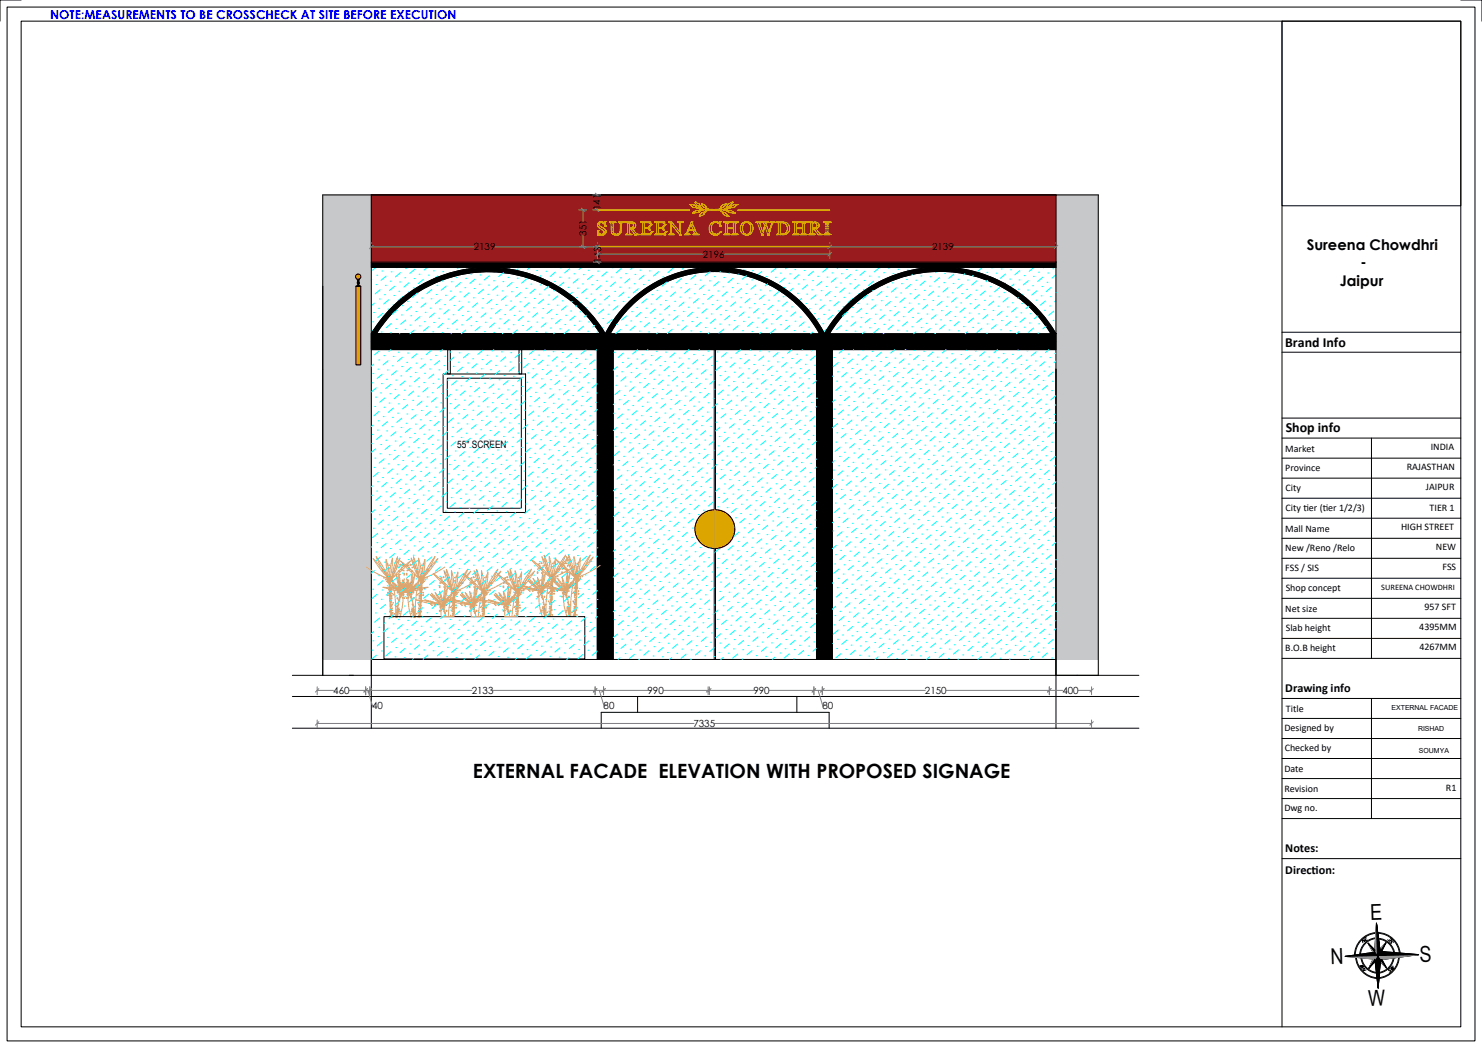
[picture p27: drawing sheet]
<svg xmlns="http://www.w3.org/2000/svg" width="420mm" height="297mm" viewBox="0 0 420 297" stroke-linecap="round" stroke-linejoin="round" font-family="sans-serif">
<defs><g id="words">
<g font-size="6.2">
<text x="388.4" y="260.6" transform="rotate(-2 388.4 260.6)">E</text>
<text x="380.6" y="268.6" transform="rotate(178 380.6 268.6)">N</text>
<text x="402.4" y="272.7" transform="rotate(-2 402.4 272.7)">S</text>
<text x="387.8" y="285.1" transform="rotate(-2 387.8 285.1)">W</text>
</g>
<text font-size="5.6" x="134" y="220.4">EXTERNAL FACADE ELEVATION WITH PROPOSED SIGNAGE</text>
<g font-size="4.2">
<text x="370.3" y="70.8">Sureena Chowdhri</text>
<text x="385.5" y="75.8">-</text>
<text x="379.7" y="80.9">Jaipur</text>
</g>
<g font-size="3.9">
<text x="364.2" y="98.3">Brand Info</text>
<text x="364.4" y="122.3">Shop info</text>
</g>
<text font-size="3.5" fill="#00f" x="14.2" y="5.4">NOTE:MEASUREMENTS TO BE CROSSCHECK AT SITE BEFORE EXECUTION</text>
<g font-size="3.5">
<text x="364.3" y="196">Drawing info</text>
<text x="364.3" y="241.6">Notes:</text>
<text x="364.3" y="247.6">Direct</text>
<text x="371.7" y="247.6">ion:</text>
</g>
<text font-size="2.9" x="129.6" y="127">55&quot; SCREEN</text>
<g font-size="2.8">
<text x="170.2" y="59.6" transform="rotate(-90 170.2 59.6)">141</text>
<text x="134.2" y="71">2139</text>
<text x="166.2" y="66.8" transform="rotate(-90 166.2 66.8)">351</text>
<text x="264.2" y="71">2139</text>
<text x="170.3" y="74.6" transform="rotate(-90 170.3 74.6)">143</text>
<text x="199.2" y="73">2196</text>
<text x="364.2" y="128">Market</text>
<text x="405.5" y="127.6">INDIA</text>
<text x="364.2" y="133.6">Province</text>
<text x="398.7" y="133.2">RAJASTHAN</text>
<text x="364.3" y="139">City</text>
<text x="404.1" y="138.9">JAIPUR</text>
<text x="364.3" y="144.8">City t</text>
<text x="369.4" y="144.8">ier (t</text>
<text x="374.9" y="144.8">ier 1/2/3)</text>
<text x="405.2" y="144.7">TIER 1</text>
<text x="364.2" y="150.6">Mall Name</text>
<text x="397.1" y="150.2">HIGH STREET</text>
<text x="406.9" y="155.9">NEW</text>
<text x="364.2" y="161.9">FSS / SIS</text>
<text x="364.2" y="156.2">New /Reno /Relo</text>
<text x="408.8" y="161.6">FSS</text>
<text x="364.4" y="167.4">Shop concept</text>
<text x="364.2" y="173.3">Net size</text>
<text x="403.7" y="172.9">957 SFT</text>
<text x="364.4" y="178.8">Slab height</text>
<text x="402.2" y="178.6">4395MM</text>
<text x="364.2" y="184.5">B.O.B height</text>
<text x="402.2" y="184.3">4267MM</text>
<text x="94.5" y="196.6">460</text>
<text x="133.7" y="196.6">2133</text>
<text x="183.5" y="196.6">990</text>
<text x="213.5" y="196.6">990</text>
<text x="262.1" y="196.6">2150</text>
<text x="301.1" y="196.6">400</text>
<text x="105.5" y="201">40</text>
<text x="171.1" y="201">80</text>
<text x="233.1" y="201">80</text>
<text x="364.4" y="201.7">Title</text>
<text x="196.5" y="206">7335</text>
<text x="364" y="207.2">Designed by</text>
<text x="364.1" y="212.8">Checked by</text>
<text x="364" y="218.7">Date</text>
<text x="364" y="224.4">Revision</text>
<text x="409.8" y="224">R1</text>
<text x="364" y="229.8">Dwg no.</text>
</g>
<text font-size="2.4" x="391.5" y="167.1">SUREENA CHOWDHRI</text>
<g font-size="2">
<text x="394.4" y="201.3">EXTERNAL FACADE</text>
<text x="401.9" y="207.3">RISHAD</text>
<text x="402.1" y="213.4">SOUMYA</text>
</g>
<g font-size="1.3">
<text x="386.2" y="267.2" transform="rotate(-31 386.2 267.2)">NE</text>
<text x="395" y="267.1" transform="rotate(-128 395 267.1)">SE</text>
<text x="387.1" y="274.9" transform="rotate(-123 387.1 274.9)">NW</text>
<text x="393.8" y="275.6" transform="rotate(-38 393.8 275.6)">SW</text>
</g>
</g></defs>
<!-- layer: 0 -->
<path d="M105.2 104.6v86.8" fill="none" stroke="#000" stroke-width=".28"/>
<!-- layer: FINISH -->
<path d="M91.5 55.2h13.7v131.7h-13.7zM100.9 77.9a.75 .75 0 0 1 1.2 .1 .75 .75 0 0 1-.3 1.1l-.2 1.6 .2 .4h.4v22.3h-1.3v-22.3h.4l.1-.4-.1-.4 .1-.8-.1-.2a.94 .94 0 0 1-.4-1.4z" fill="none" stroke="#c7c8ca" stroke-width=".28"/>
<path d="M91.5 55.2v131.7h13.7v-131.7zM100.9 77.9a.93 .93 0 0 0 .4 1.4l.1 .2-.1 .4 .1 .8-.1 .4h-.4v22.3h1.3v-22.3h-.4l-.2-.4 .2-.4-.2-.8 .2-.2a1 1 0 0 0 .3-1.4l-.4-.2z" fill-rule="evenodd" fill="#c7c8ca"/>
<!-- layer: 0 -->
<path d="M91.5 55.2v136.2" fill="none" stroke="#000" stroke-width=".28"/>
<!-- layer: FINISH -->
<path d="M299.3 55.2h12v131.7h-12z" fill="none" stroke="#c7c8ca" stroke-width=".28"/>
<path d="M299.3 55.2h12v131.7h-12z" fill-rule="evenodd" fill="#c7c8ca"/>
<!-- layer: 0 -->
<path d="M91.5 55.2h219.8v136.2h-12v-86.8M91.5 81.1v110.3M169.3 99.1v87.8M171.6 99.1v87.8M173.8 99.1v87.8M202.4 99.1v87.8M202.8 99.1v87.8M231.4 99.1v87.8M233.7 99.1v87.8M235.9 99.1v87.8M99 191.4h1.2" fill="none" stroke="#000" stroke-width=".28"/>
<!-- layer: ZONING -->
<path d="M105.2 94.6h194.1v4.5h-125.5v87.8h-4.5v-87.8h-64.1zM231.4 99.1h4.5v87.8h-4.5z" fill="none" stroke="#000" stroke-width=".28"/>
<g fill="#000">
<path d="M231.4 99.1h4.5v87.8h-4.5z" fill-rule="evenodd"/>
<path d="M105.2 94.6h194.1v4.5h-125.5v87.8h-4.5v-87.8h-64.1z" fill-rule="evenodd"/>
</g>
<g fill="none" stroke="#dda500" stroke-width=".28">
<path d="M101.3 79.1l.3 .2 .2-.2-.2 1.6 .2 .4h.4v22.3h-1.3v-22.3h.4l.1-.4zM101.4 79.9l.3 .1-.1 .3h-.2zM101.4 80.9l.3 .2h-.3z"/>
<circle cx="101.5" cy="78.4" r=".74"/>
</g>
<path d="M101.3 79.1l.1 1.6-.1 .4h-.4v22.3h1.3v-22.3h-.4l-.2-.4 .2-1.6-.2 .2zM101.4 80.9v.2h.3zM101.4 79.9v.4h.2l.1-.3zM100.8 78.4a.75 .75 0 0 0 1.5 0 .75 .75 0 0 0-1.5 0z" fill-rule="evenodd" fill="#dda500"/>
<!-- layer: 0 -->
<path d="M101.4 79.6h.2M105.2 75.8h194.1M100.9 81.1h1.3" fill="none" stroke="#000" stroke-width=".28"/>
<g fill="none" stroke="#0ff" stroke-width=".28">
<path d="M105.4 79.2l-.2 .1M106.5 75.8l-.9 .8M106.8 78h.1M108.2 76.8h.1M109.4 78.3l-1.4 1.1M110.6 79.7h.1M110.8 77h.1M112.3 75.8h.1M113.3 79.9h.1M113.5 77.3l-1.4 1.2M114.7 78.7h.1M114.9 76.1h.1"/>
<path d="M117.3 78.9h.1M117.6 76.3l-1.5 1.2M118.8 77.7h.1M120 79.2l-1.5 1.2M121.1 75.8l-.9 .7M121.4 78h.1M122.8 76.8h.1M124.1 78.2l-.9 .7M125.5 77h.1M126.9 75.8h.1M129.6 76h.1M132.2 76.2l-.1 .1"/>
<path d="M135.7 75.8l-.2 .1M144.2 76h.1M146.8 76.2l-.5 .4M150.2 75.8l-.7 .6M152.1 76.7h.1M153.3 78.1l-.6 .5M154.7 76.9h.1M157.1 79.8h.1M157.4 77.1l-1.4 1.2M158.6 78.6h.1M158.8 75.9h.1M159.8 80l-1.5 1.2"/>
<path d="M161.2 78.8h.1M161.4 76.1l-1.4 1.2M162.7 77.6h.1M163.9 79l-1.5 1.2M164.8 75.8l-.7 .6M165.3 77.8h.1M166.7 76.6h.1M167.9 78.1l-1.4 1.1M169.1 79.5h.1M169.4 76.8h.1M171.8 79.7h.1M172 77.1l-1.4 1.2"/>
<path d="M173.2 78.5h.1M173.4 75.9h.1M174.4 79.9l-1.4 1.3M175.8 78.7h.1M176.1 76.1l-1.4 1.2M177.3 77.5h.1M178.5 79l-1.4 1.2M179.4 75.8l-.7 .5M179.9 77.8h.1M181.4 76.6h.1M182.5 78l-1.4 1.2M183.8 79.4h.1"/>
<path d="M184 76.8h.1M186.4 79.7h.1M186.6 77l-1.4 1.2M187.8 78.5h.1M188.1 75.8h.1M190.7 76l-1.4 1.3M194 75.8l-.7 .5M208.5 75.8l-.4 .4M210.6 76.5h.1M213.3 76.7h.1M215.9 76.9l-1.2 1M217.1 78.4h.1"/>
<path d="M219.7 78.6h.1M220 75.9l-1.5 1.3M221.2 77.4h.1M222.4 78.8l-1.5 1.2M223.1 75.8l-.5 .4M223.8 77.6h.1M225.2 76.4h.1M226.4 77.8l-1.4 1.2M227.7 79.3h.1M227.9 76.7h.1M230.3 79.5h.1M230.5 76.9l-1.4 1.2"/>
<path d="M231.7 78.3h.1M232.9 79.8l-1.4 1.1M234.4 78.5h.1M234.6 75.9l-1.5 1.2M235.8 77.3h.1M237 78.8l-1.4 1.2M237.7 75.8l-.5 .3M238.4 77.6h.1M239.9 76.4h.1M241.1 77.8l-1.5 1.2M242.3 79.2h.1M242.5 76.6h.1"/>
<path d="M244.9 79.5h.1M245.1 76.8l-1.4 1.2M246.4 78.3h.1M247.5 79.7l-1.4 1.2M249 78.5h.1M249.2 75.8l-1.4 1.3M250.4 77.3h.1M251.6 78.7h.1M252.2 75.8l-.3 .3M253.1 77.5h.1M254.5 76.3h.1M257.1 76.6h.1"/>
<path d="M278.5 75.8l-1.5 1.2M279.7 77.2h.1M281.4 75.8l-.3 .2M282.3 77.4h.1M283.7 76.2h.1M285 77.6l-1.5 1.3M286.2 79.1h.1M286.4 76.5h.1M288.8 79.3h.1M289 76.7l-1.4 1.2M290.2 78.1h.1M291.4 79.6l-1.4 1.1"/>
<path d="M292.9 78.3h.1M293 75.8l-1.3 1.1M294.3 77.1h.1M295.5 78.6l-1.4 1.2M295.9 75.8l-.2 .1M297 77.4h.1M298.4 76.2h.1M299.3 77.9l-1.2 .9M105.6 91.2h.1M105.9 88.6h.1M106 93.3l-.6 .6M106.1 85.9l-.9 .7"/>
<path d="M106.6 80.6h.1M107.3 87.4h.1M107.5 84.7h.1M107.7 82.1l-1.4 1.2M108.5 88.8l-1.4 1.2M109 83.5h.1M109.2 80.9h.1M109.9 87.6h.1M110.2 85l-1.5 1.2M111.4 86.4h.1M111.6 83.7h.1M111.8 81.1l-1.4 1.2"/>
<path d="M113 82.5h.1M114.2 84l-1.4 1.2M115.7 82.8h.1M115.9 80.1l-1.4 1.3M117.1 81.6h.1M161 81.4h.1M162.2 82.9l-.7 .6M163.4 84.3h.1M163.6 81.7h.1M164.6 85.7l-.2 .2M165.1 80.5h.1M165.8 87.2h.1"/>
<path d="M166 84.5h.1M166.3 81.9l-1.5 1.2M167.5 83.3h.1M167.7 80.7h.1M168.5 87.4h.1M168.7 84.8l-1.5 1.2M169.9 86.2h.1M170.1 83.6h.1M170.3 80.9l-1.4 1.2M170.6 92.9h.1M170.8 90.3h.1M171.1 87.6l-1.5 1.2"/>
<path d="M171.6 82.3h.1M171.6 94.6h.1M172.3 89.1h.1M172.5 86.4h.1M172.7 83.8l-1.4 1.2M173.5 90.5l-1.4 1.2M174 85.2h.1M174.2 82.6h.1M174.9 89.3h.1M175.2 86.7l-1.5 1.2M175.6 81.4h.1M176.6 85.4h.1"/>
<path d="M176.8 82.8l-1.4 1.2M178 84.2h.1M178.3 81.6h.1M179.7 80.4h.1M180.9 81.8l-1.4 1.2M182.3 80.6h.1M222.1 81.5h.1M223.6 80.3h.1M224.8 81.7l-1.3 1M226 83.1h.1M226.2 80.5h.1M227.2 84.6l-.7 .6"/>
<path d="M228.4 86h.1M228.6 83.4h.1M228.9 80.7l-1.5 1.2M229.6 87.4l-.5 .5M230 82.1h.1M230.8 88.9h.1M231 86.2h.1M231.3 83.6l-1.5 1.2M232 90.3l-.6 .5M232.5 85h.1M232.7 82.4h.1M233.2 91.7h.1"/>
<path d="M233.4 89.1h.1M233.7 86.5l-1.5 1.2M234.1 81.2h.1M234.4 93.2l-1.1 .9M234.9 87.9h.1M235.1 85.2h.1M235.3 82.6l-1.4 1.2M236.1 89.3l-1.5 1.2M236.6 84h.1M236.8 81.4h.1M237.5 88.1h.1M237.7 85.5l-1.4 1.2"/>
<path d="M238.2 80.2h.1M238.9 86.9h.1M239.2 84.3h.1M239.4 81.6l-1.4 1.3M240.6 83.1h.1M240.8 80.4h.1M241.8 84.5l-1.4 1.2M243.3 83.3h.1M243.5 80.7l-1.5 1.2M244.7 82.1h.1M284.7 80.3h.1M287.4 80.5l-1 .9"/>
<path d="M288.6 82h.1M289.8 83.4l-.2 .2M291.2 82.2h.1M292.6 81h.1M293.6 85.1h.1M293.9 82.4l-1.5 1.2M295 83.8h.1M295.3 81.2h.1M296 87.9h.1M296.3 85.3l-1.5 1.2M296.7 80h.1M297.5 86.7h.1"/>
<path d="M297.7 84.1h.1M297.9 81.4l-1.4 1.2M298.4 90.8h.1M298.7 88.2l-1.5 1.2M299.1 82.9h.1M299.3 85.2l-.4 .3"/>
</g>
<!-- layer: ZONING -->
<path d="M105.2 74.3h194.1v1.5h-194.1zM110.4 87.8a38.7 38.7 0 0 1 61.2 6.8h-1.4a37.5 37.5 0 0 0-63.6 0h-1.4l2.4-3.6zM177.3 86.5a35.2 35.2 0 0 1 23.9-10.7h2.7a35 35 0 0 1 29.8 18.8h-1.4a33.8 33.8 0 0 0-59.4 0h-1.3a36.2 36.2 0 0 1 5.7-8.1zM239.2 87.3a37.9 37.9 0 0 1 25-11.5h4.5a37.9 37.9 0 0 1 30.6 18.8h-1.4a36.8 36.8 0 0 0-62.9 0h-1.3l2.3-3.6z" fill="none" stroke="#000" stroke-width=".28"/>
<path d="M240 86.4a38.3 38.3 0 0 0-6.3 8.2h1.3a36.8 36.8 0 0 1 62.9 0h1.4a38 38 0 0 0-30.6-18.8h-4.5a37.9 37.9 0 0 0-24.2 10.6zM105.2 74.3v1.5h194.1v-1.5zM111.3 86.9a39.2 39.2 0 0 0-6.1 7.7h1.4a37.5 37.5 0 0 1 63.6 0h1.4a38.7 38.7 0 0 0-60.3-7.7zM178.6 85.3a36.1 36.1 0 0 0-7 9.3h1.3a33.8 33.8 0 0 1 59.4 0h1.4a35 35 0 0 0-29.8-18.8h-2.7a35 35 0 0 0-22.6 9.5z" fill-rule="evenodd" fill="#000"/>
<!-- layer: FINISH -->
<path d="M105.2 55.2h194.1v19.1h-194.1z" fill="none" stroke="#991b1e" stroke-width=".28"/>
<path d="M105.2 55.2h194.1v19.1h-194.1z" fill-rule="evenodd" fill="#991b1e"/>
<!-- layer: 0 -->
<path d="M105.2 74.3h194.1M107.1 94.6h62.8M82.9 191.4h239.9M82.9 197.4h239.9M105.2 186.9h194.1M180.7 197.4v4.5M225.8 197.4v4.5M82.9 206.4h239.9M170.4 206.4v-4.5h64.6v4.5" fill="none" stroke="#000" stroke-width=".28"/>
<!-- layer: BASE LINE -->
<path d="M105.2 55.2v151.2M299.3 55.2v151.2" fill="none" stroke="#000" stroke-width=".28"/>
<!-- layer: ZONING -->
<path d="M198.6 146a5.3 5.3 0 0 1 3.8-1.5v10.9a5.5 5.5 0 0 1-5.1-3.4 5.5 5.5 0 0 1 1.3-6zM202.8 144.5a5.5 5.5 0 0 1 5.5 5.4 5.5 5.5 0 0 1-5.5 5.5z" fill="none" stroke="#dda500" stroke-width=".28"/>
<path d="M198.6 146a5.5 5.5 0 0 0-1.3 6 5.5 5.5 0 0 0 5.1 3.4v-10.9a5.3 5.3 0 0 0-3.8 1.5zM202.8 144.5v10.9a5.5 5.5 0 0 0 5.5-5.5 5.5 5.5 0 0 0-5.5-5.4z" fill-rule="evenodd" fill="#dda500"/>
<!-- layer: BASE LINE -->
<g fill="none" stroke="#000" stroke-width=".28">
<path d="M105.2 55.2h194.1M100.9 81.1h1.3v22.3h-1.3zM105.2 94.6v4.5h194.1M105.2 96.8h194.1M111.1 87.1a38.7 38.7 0 0 1 60.5 7.5 35 35 0 0 1 62 0 37.9 37.9 0 0 1 65.7 0h-194.1l3.1-4.5zM126.9 99.1h.7v6.9h-.7zM147.1 99.1h.8v6.9h-.8zM169.3 99.1v87.8M170.1 94.6a37.5 37.5 0 0 0-63.5 0M171.6 99.1v87.8M172.9 94.6a33.8 33.8 0 0 1 59.4 0M233.7 99.1v87.8"/>
<path d="M235 94.6a36.7 36.7 0 0 1 62.9 0M202.4 144.5a5.5 5.5 0 0 0-5.4 5.5 5.5 5.5 0 0 0 5.4 5.4M202.8 144.5a5.5 5.5 0 0 1 5.4 5.4 5.5 5.5 0 0 1-5.4 5.5"/>
<circle cx="101.5" cy="78.4" r=".75"/>
</g>
<!-- layer: 0 -->
<g fill="none" stroke="#000" stroke-width=".28">
<path d="M101.3 79.1l.2 .4M101.4 79.2v1.9M101.5 79.7l-.2 .3 .2 .5M101.5 79.3h.1v.7l-.1-.1M101.6 79.7l.2 .6-.2 .2M101.6 79.9v.4M101.7 79.1l-.1 .2M101.8 79.1l-.2 .4M101.5 80.3h.1v.7l-.1-.1M101.5 80.7l-.2 .4M101.6 80.7l.2 .4M101.6 80.9l.1 .2"/>
<path d="M108.8 174.7h56.9v12h-56.9z"/>
</g>
<!-- layer: HAND RAIL -->
<g fill="none" stroke="#dda500" stroke-width=".28">
<path d="M169.3 59.5h26.1v.1h-26.1zM195.6 58a2.95 2.95 0 0 1 2.4 1l.6 .2M195.6 58l.8 .7 2.4 .8-.3 .1M195.6 58h.1M197 57.4h.1M197 57.4l1.3 .6M197 57.3l.4 .8 .8 .5M197 57.3h.1M198.1 58.5v.1M198.2 58.6l.4 .5M198.2 57.9a1.61 1.61 0 0 0 2.2 1.4l-1.1-.7-.5-.6M198.4 59.6l-1.1 .1-.9 .5"/>
<path d="M198.4 59.6h.1M198.5 59.1v.1M198.6 59.6h.1M198.6 59.1h.1M198.8 57.9h.1M198.8 57.9l.6 .1 .7 .4M198.8 57.9v.1M198.9 57.9h.1M200 58.9l.1 .1M200.1 58.4v.1M200.1 58.5h.1M200.1 58.5l.6 .8h1.1"/>
<path d="M200.3 58.9h.1M200.6 59.2h.1M200.8 59.3h.1M201.8 59.5h.1M201.8 59.3h.1M201.8 59.5l-1.1 .1-1 .7M201.8 59.3l.1 .1M201.9 59.5h.1M201.9 59.4h.1M201.9 59.4v.1M201.9 59.4l-.1 .1M202.6 59.4h.1"/>
<path d="M202.7 59.4h.1M202.7 59.5l1.1 .1 .9 .6M203.7 59.3h.1M203.8 59.3l-1.2 .2M204 59.1l-.1 .1M204.4 58.5l-.6 .8M204.4 58.4v.1M204.5 58.9h.1M205.6 59.1l-.1 .1M205.6 57.9h.1M205.7 58h.1M205.7 57.9h.1"/>
<path d="M205.7 57.9l-.7 .1-.6 .4M205.7 58l-.6 .7-1 .6 .3 .1a1.32 1.32 0 0 0 1.7-1.2M205.7 57.9v.1M205.8 59.6h.1M205.8 58.8v.1M205.9 59.2h.1M205.9 59.6l1.3 .1 .9 .5M206 59.1v.1M206.1 58.1v.1M207.4 57.4l-.9 .3-.4 .4M207.4 57.3l.1 .1M207.5 57.3h.1"/>
<path d="M207.5 57.3v.2M207.5 57.4h.1M207.5 57.5l-1.6 1.7M208.9 58h.1M208.9 58a2.61 2.61 0 0 0-2.3 1l-.7 .2M208.9 58l-.6 .6-1.8 .5-.8 .4 .2 .1M209.1 59.5h26v.1h-26zM169.3 63.5l.1 .7M169.3 64h.1M169.3 69.8h65.9v.2h-65.9zM169.4 64.2l.1 .1M169.4 65.4h.1"/>
<path d="M169.4 66.6h.1M169.4 64.2l1.8 1.3M169.5 65.4h.1M169.5 65.4l.3 .7 .4 .3h.6M169.5 66.5h.1M169.5 65.4h-.2l.1 1.2M169.5 66.5l-.1 .1M169.6 66.5h.1M169.7 63.1h-.1M169.8 63.8l1.6 1.1 .4 .5M169.8 63.5v.4M169.8 63.3v.2"/>
<path d="M169.9 66.2h.1M169.9 63.3l-.1 .1M169.9 63.2v.1M170 63.2h-.1M170 63.2l.5-.1 .5 .1M170 62.9h.1M170.1 63.1l-.1 .1M170.1 63.1h.1M170.8 66.4h.1M170.9 66.3l-.1 .1M170.9 66.3h.1M170.9 63.2l.5 .9"/>
<path d="M171.1 66.2l-.2 .1M171.1 66.2h.1M171.2 65.5v.1M171.2 65.6v.1M171.2 66.1l-.1 .1M171.2 65.6l-.1 .6M171.2 66v.1M171.3 63h.1M171.3 63a1.32 1.32 0 0 0-2 .7M171.3 62.9h.1M171.3 62.9v.1M171.4 62.9h.1"/>
<path d="M171.4 64h.1M171.4 62.8h.1M171.4 62.8v1.3M171.4 62.8l-.1 .1M171.4 64.1h.1M171.4 66.3v.1M171.7 65.4v.5l-.6 .6h-1.6M171.8 65.8l-.1 .1M172.7 63h.1M172.7 63l.4 .1M172.7 62.9h1.5M172.7 62.9v.1"/>
<path d="M172.7 62.9h.1M172.8 63h.1M172.8 63h-.1M173 63.1h.1M173.1 63.1l.3 3.1a1.85 1.85 0 0 0 1.8 .4l.5-.3M173.1 63.1h.1M173.5 66.3h.1M173.8 63.1v2.5l.2 .5M173.8 63.1h.1M173.9 63.1h.1M173.9 63.1l-.1 .2M173.9 63v.1"/>
<path d="M174 63l-.1 .1M174 66.1h.1M174 66.1v.1M174 66.2h.1M174.2 63h.1M174.2 62.9v.1M174.2 62.9h.1M174.2 63h-.2M175.3 63h.1M175.3 63l.4 .1M175.3 62.9h1.3M175.3 62.9h.1"/>
<path d="M175.3 62.9v.1M175.6 63v.1M175.6 65.9l-.7 .5-.9-.2M175.7 65.9h-.1M175.7 63.1h.1M175.7 63.1v.1M175.7 63.2h.1M175.7 66.2v.1M175.7 65.6h.1M175.7 65.6v.3M175.8 63.2h-.1M175.8 63.2l-.1 2.4"/>
<path d="M175.8 66.1h.1M176.1 63.3h.1M176.1 63.3l-.1 .7a2.68 2.68 0 0 1-.3 2.2M176.2 63.1l-.1 .2M176.2 63.1h.1M176.3 63v.1M176.5 63h.1M176.6 63h.1M176.6 62.9v.1M176.6 62.9h.1M176.6 63l-.4 .1M177.3 62.9h.1"/>
<path d="M177.3 63h.1M177.3 66.5h.1M177.3 66.4h1.6M177.3 62.9h2.1l.5 .3M177.3 63h.3M177.3 62.9l.1 .1M177.3 66.4h.1M177.4 66.4h.1M177.4 66.4h-.1M177.4 62.9h.1M177.6 63l.1 .1M177.6 66.4h.1"/>
<path d="M177.6 63v.1M177.7 66.4h.1M177.7 63.1h.1M177.7 66.4h-.3M177.7 66.3v.1M177.7 63.1l.1 .1M177.8 63.2h.1M177.8 63.2v3.1l-.2 .1M178.4 66.2h.1M178.4 66.2v-1.3h.3l1.2 1.6M178.4 66.3h.1M178.5 66.3h.1"/>
<path d="M178.5 66.3v.1M178.5 66.4h.3M178.6 66.4h.1M178.7 63.1h.1M178.7 63.1l-.3 .1v1.5l.9-.3M178.7 63.1l.8 .4M178.8 66.4h.1M178.9 66.4h-.1M178.9 66.5h.1M179.3 64.8h.1M179.3 64.8l1 1.4 .6 .2M179.3 63.3l.2 .3"/>
<path d="M179.3 64.8v.1M179.3 64.4h.1M179.4 64.3h.1M179.4 64.7v.1M179.5 63.6h.1M179.5 63.6v.5M179.5 64l-.2 .4M179.8 63.1l.1 .1M179.9 66.5h.1M179.9 63.2h.1M180 63.2v.1M180 63.3l.2 .5-.1 .4"/>
<path d="M180 66.5h.1M180 64.4l-.7 .4M180.1 64.3l-.1 .1M180.1 64.3h.1M180.1 64.2v.1M180.4 66.2l.1 .1M180.9 66.4h.1M181 66.5h.1M181 66.4l-1 .1M181.6 62.9h.1M181.6 63h.1M181.6 66.4h.1"/>
<path d="M181.6 63l.4 .1M181.6 62.9h2.8l.1 .8M181.6 62.9v.1M181.9 66.4h.1M181.9 63h.1M182 66.4h-.4M182 63.1h.1M182 66.4h.1M182 66.3v.1M182 63.1l.1 3M182 66.3h.1M182.1 63.2h.1"/>
<path d="M182.1 66.3h.1M182.1 66.3h-.1M182.1 66.1h.1M182.1 66.1v.2M182.1 66.2h.1M182.7 66.1h.1M182.7 66.2l.1 .1M182.7 66.3h.1M182.8 66.3h.1M182.9 66.3h.1M183.7 64.8h.1M183.8 64.8h.1"/>
<path d="M183.8 64.5h.1M183.9 64.4h.1M183.9 64.8h-1.2v1.4M183.9 64.4l-.1 .1M183.9 64.8v.1M183.9 64.9h.1M183.9 64.9l.1 .4M183.9 64.3v.1M183.9 65h.1M184 66.3h-.1M184 63.2l-1.3-.1v1.4h1.1M184 63.2h.1"/>
<path d="M184 64.2h.1M184 65.3h.1M184 64h.1M184 64l-.1 .4M184 63.2l.3 .2M184 64l.1 1.3-.1-.1M184.1 64h.1M184.1 66.3h.1M184.3 63.4h.1M184.3 63.4l.1 .3M184.3 63.7h.1M184.4 63.7h.1"/>
<path d="M184.4 63.7h-.1M184.5 63.7h.1M184.5 63.7h-.1M184.6 65.6v.1a1.21 1.21 0 0 1-1.7 .6M184.6 65.6h.2M184.7 65.6h.1M184.7 65.7h.1M184.7 65.7l-.3 .9-2.8-.2M184.8 65.7h.1M184.8 65.6h.1M184.8 65.6v.1M185.6 63h.1"/>
<path d="M185.6 66.4h.1M185.6 62.9h.1M185.6 66.5h.1M185.6 66.4l2.8 .1M185.6 62.9h2.8l-.1 .8M185.6 63l.3 .1M185.6 62.9v.1M185.9 66.4h-.1M185.9 63.1h.1M185.9 66.4h.1M186 66.4h.1M186 66.4h-.4"/>
<path d="M186 63.1h.1M186 66.3h.1M186 63.2h.1M186 63.1v3.2M186 66.3v.1M186.1 66.2h.1M186.6 66.1h.1M186.7 66.2h.1M186.7 66.2l.1 .1M186.7 66.2h-.1M186.7 66.3h.1M186.8 66.3h.1"/>
<path d="M187.7 64.8h.1M187.8 64.5h-.1M187.8 64.8l.1 .1M187.8 64.8h.1M187.8 64.8h-1.2v1.4M187.8 64.4v.1M187.9 64.4h.1M187.9 64.9h.1M187.9 64.9l.1 .3M187.9 64.3l-.1 .1M187.9 65h.1M187.9 64.3h.1"/>
<path d="M187.9 66.3h.1M188 64h.1M188 65.3h.1M188 64.1l-.1 .2M188 63.2l-1.4-.1v1.4h1.2M188 64v1.3M188 63.2h.1M188 66.3h-1.2M188 66.3h.1M188.1 63.2l.1 .2M188.2 63.4h.1M188.2 63.4l.1 .3"/>
<path d="M188.3 63.7h.1M188.4 63.7h.1M188.4 66.5h.1M188.5 65.7l-.4 .6M188.5 65.7h.1M188.6 65.6h.1M188.6 65.6l-.1 .1M188.7 65.6h.1M188.7 65.7h.1M188.7 65.7l-.3 .8M188.7 65.6v.1M189.5 62.9h.1"/>
<path d="M189.5 63h.1M189.5 62.9v.1M189.5 62.9h.9l2.2 2.7-.1-2.5M189.6 66.4h.1M189.6 66.4v.2l1.3-.2M189.6 63l.3 .2M189.7 63v.1M189.8 63.1l.2 .2M189.9 66.4h-.1M189.9 66.4h.1M189.9 66.4h-.3M190 66.3h.1"/>
<path d="M190 63.3h.1M190 66.2h.1M190 63.3v3M190 66.2l-.1 .2M190.4 66.2h.1M190.4 66.2v.1M190.4 66.3h.1M190.5 66.4h.1M190.5 66.3l-.1 .1M190.5 66.4h.3M190.6 66.4h.1M190.8 66.4h.1"/>
<path d="M190.9 66.5h.1M190.9 64.4h.1M190.9 64.4l-.6-.7 .1 2.5M190.9 64.4l1.8 2.2M192 63h.1M192 62.9v.1M192.1 63l.4 .1M192.1 62.9h1.2M192.1 62.9h.1M192.1 63h.1M192.4 63v.1M192.4 63.1h.1"/>
<path d="M192.5 63.1h.1M192.5 63.2h.1M192.7 66.6h.1M192.8 66.6h.1M193 63.1h.1M193 63l-.1 .2-.2 3.4M193.3 63h.1M193.3 62.9h.1M193.3 63l-.3 .1M193.3 62.9v.1M194 66.5h.1M194.1 66.4h.1"/>
<path d="M194.1 66.4l-.1 .2h1.2v-.2M194.2 66.4h.1M194.2 66.4h-.1M194.3 66.3h.1M194.3 66.3l-.1 .1M194.5 66.1l-.1 .1M194.8 66.2h.1M194.8 66.2l.3-.9h1.4l.3 .9M194.8 66.3h.1M194.8 66.3l.4 .1M194.8 66.2v.1M194.9 66.3h-.1"/>
<path d="M194.9 66.4h.1M195.2 66.4h.1M195.2 66.5h.1M195.9 63.7h.1M195.9 63.8h.1M195.9 63.8l.5 1.3M195.9 63.7l-.7 1.4h1.2M195.9 63.7v.1M195.9 62.9l-1.6 3.4M195.9 62.9h.1M195.9 62.8h.1M196 62.8h.1"/>
<path d="M196 62.8l-.1 .1M196.1 62.9h.1M196.1 62.9l1.4 3.3M196.3 60.3h.1M196.3 60.3v.1M196.3 60.4h.1M196.4 60.2h.1M196.4 60.3h.1M196.4 60.4h.1M196.4 60.2v.1M196.4 65.1h.1M196.5 66.4h.1"/>
<path d="M196.5 66.4h1.4M196.7 66.4h.1M196.7 66.4h-.2M196.8 66.3h.1M196.8 66.3l-.1 .1M196.8 66.2h.1M196.8 66.2v.1M197.5 66.2l.1 .1M197.6 66.3h.1M197.6 66.3v.1M197.7 66.4h.2M197.7 66.4h.1"/>
<path d="M197.9 60.2h.1M197.9 66.4h.1M197.9 66.5h.1M198 60.1h-.1M198.2 61.1v.1M199.1 60.2l-.5 .4-.4 .7 1.1-.4 .4-.6M199.1 60.2l1.2-.7a3.8 3.8 0 0 0-2.7 .7l-1.2 .2M199.1 60.2h.1M199.7 60.2v.1M199.7 60.2h.1M199.8 60.2h.1M202.5 66.3h.1"/>
<path d="M203.5 63.2a1.33 1.33 0 0 0-1.5 .2 1.33 1.33 0 0 0-.4 1.3l.2 1 .7 .6h.9l.8-.7M203.5 63.2h.1M203.5 63.2l.6 .9M203.5 66.2v.1M203.8 63.1h.1M203.8 63h.1M203.9 63a1.92 1.92 0 0 0-2.9 1.4 1.92 1.92 0 0 0 2.3 2.2l.9-.8M203.9 63l-.1 .1M203.9 63h.1M203.9 62.9h.1M203.9 62.9v.1M204 62.9h-.1"/>
<path d="M204 62.8h.1M204 64h.1M204.1 64h.1M204.1 62.8h.1M204.1 62.8h-.1M204.1 64.1h.1M204.1 62.9h.1M204.1 62.8v.1M204.1 62.9v1.2M204.1 65.7h.1M204.2 65.6v.1M204.2 65.6h.1"/>
<path d="M204.2 65.7h.1M204.2 65.7v.1M204.7 60.2h.1M204.7 60.2v.1M204.7 60.3h.1M204.8 60.3v.1a1.62 1.62 0 0 0 1.4 .9M205 60.7h.1M205.1 62.9h.1M205.1 63h.1M205.1 66.5h.1M205.1 63l.4 .1M205.1 62.9h1.6"/>
<path d="M205.1 62.9v.1M205.2 63h.1M205.2 62.9h.1M205.2 66.4h.1M205.2 66.4l-.1 .2 1.6-.1M205.2 66.4v.1M205.4 66.4h.1M205.5 66.4h.1M205.5 66.4h-.3M205.6 63.1h.1M205.6 66.3h.1M205.6 63.1v3.1"/>
<path d="M205.6 63.2h.1M205.6 66.2h.1M205.6 66.2v.1M205.6 66.3l-.1 .1M206.2 66.3h.1M206.2 63.2h.1M206.2 66.2l.1 .1M206.2 66.2v-1.4h1.7l-.1 1.4M206.2 61.3h.1M206.2 66.3l.5 .1M206.3 66.3h.1M206.3 61.3h.1"/>
<path d="M206.4 63.1h.1M206.4 63l-.2 .2M206.4 66.4h.1M206.5 60.1l-.1-.1a2.72 2.72 0 0 0-2.3-.5l1.6 .9 .6 .9M206.6 60.2h.1M206.6 60.2l1.5 .2M206.7 66.4h.1M206.7 63h.1M206.7 62.9h.1M206.7 62.9v.1M206.7 63l-.4 .1M207.3 66.4h.1"/>
<path d="M207.3 62.9h.1M207.3 63h.1M207.3 66.4h1.6M207.3 62.9h1.6M207.3 62.9v.1M207.4 66.4h.1M207.4 62.9h.1M207.4 63h.1M207.4 63h.2M207.4 63h-.1M207.6 63l.1 .1M207.7 66.4h-.3"/>
<path d="M207.7 66.3h.1M207.7 63.1l.1 1.5h-1.6v-1.4M207.8 66.3h.1M207.8 66.3l-.2 .1M207.8 66.2h.1M207.8 63.2h.1M207.8 66.2v.1M208.1 60.4h.1M208.1 60.2h.1M208.1 60.2v.1M208.1 60.3h.1M208.1 60.3v.1"/>
<path d="M208.4 63.2h.1M208.4 66.2h.1M208.5 63.1h.1M208.5 66.3h.1M208.5 63.1v3.2M208.5 66.4h.1M208.5 66.4h.4M208.5 66.3v.1M208.6 66.4h.1M208.6 63.1h-.1M208.9 66.4h.1M208.9 63h.1"/>
<path d="M208.9 62.9h.1M208.9 66.5h.1M208.9 63l-.3 .1M208.9 62.9v.1M210.4 63.2h.1a1.77 1.77 0 0 1 2.9 1.1 1.91 1.91 0 0 1-1.2 2.2 1.75 1.75 0 0 1-2.4-1.7l.1-.7 .4-.7M210.4 63.2l-.1 .2M211 63.2h.1M211.3 63.1h.1M212 66.3l-.1 .1M212 63.1h.1M212.3 66.2a1.25 1.25 0 0 1-1.5-.1 1.25 1.25 0 0 1-.4-1.4 1.18 1.18 0 0 1 .6-1.5 1.18 1.18 0 0 1 1.5 .5l.2 1.6-.5 1M214.3 63h.1"/>
<path d="M214.4 63l.1 .1M214.5 63.1h.1M214.6 63.1h.1M214.6 63.1l1.3 3.5M214.7 63.2h.1M215.3 63.2h.1M215.3 63.1h.1M215.3 63.3h.1M215.4 63.1h.1M215.4 63l-.1 .1M215.5 62.9h.1M215.5 62.9l-1.2 .1"/>
<path d="M215.6 63h.1M215.6 62.9h.1M215.6 63l-.3 .1v.2l.8 2.4 .6-1.7M215.6 62.9v.1M215.9 66.6h.1M216 66.6h.1M216 63h.1M216.1 63h.1M216.1 63l.6 .9M216.2 63h.1M216.3 63.1h.1M216.3 63.1v.1"/>
<path d="M216.7 63.9h.1M216.7 64h.1M216.7 63.9v.1M217.1 63.2h.1M217.1 63.3l.8 2.3M217.1 63.1h.1M217.1 63.1v.1M217.1 63.1v.2M217.2 63v.1M217.2 63l-.1 .1M217.4 63h.1M217.4 62.9h.1"/>
<path d="M217.4 62.9l-1.4 .1M217.4 63h-.2M217.4 62.9v.1M217.7 66.6h.1M217.7 66.6l-.9-2.2-.8 2.2M217.8 66.6h.1M217.9 65.6h.1M218.3 63h.1M218.3 63h1.1M218.4 63l.2 .1M218.5 63v.1M218.5 63.1h.1"/>
<path d="M218.6 63.1h.1M218.6 63.1l-.7 2.5M218.6 63.2h.1M218.6 63.1v.1M219.1 63.1h.1M219.2 63h.1M219.3 63h.1M219.4 63l-.4 .2-1.2 3.4M220.1 62.9h.1M220.1 63h.1M220.1 66.4h.1M220.1 66.5h.1"/>
<path d="M220.1 62.9h1.5a1.84 1.84 0 0 1 2.2 1.6 1.84 1.84 0 0 1-1.7 2l-2-.1M220.1 63l.4 .1M220.1 62.9v.1M220.2 63h-.1M220.4 63v.1M220.4 66.4h.1M220.5 63.1h.1M220.5 63.1h-.1M220.5 66.4h-.4M220.5 63.1l.1 3.2-.2 .1M220.5 63.2h.1M221.2 63.2a1.63 1.63 0 0 1 1.8 .7 1.63 1.63 0 0 1-.2 2l-.9 .4h-.7z"/>
<path d="M224.7 62.9h.1M224.7 63h.1M224.7 66.5h.1M224.7 63l.3 .1M224.7 66.4h.1M224.7 62.9v.1M224.7 66.4v.1M225 66.4h.1M225 63.1l.1 .1M225 63.1h.1M225.1 63.1h.1M225.1 66.3h.1"/>
<path d="M225.1 63.2h.1M225.1 66.3l-.4 .1M225.1 63.2l.1 .1M225.1 63.2v3.1M225.8 66.2h.1M225.8 66.2l-.1-1.4h1.7l-.1 1.5M225.8 66.3h.1M225.8 63.2h.1M225.8 66.2v.1M225.8 63.1h.1M225.8 63.1v.1M225.8 66.3l.1 .1"/>
<path d="M225.9 66.4h.1M226 63l-.1 .1M226 66.4h.2M226.2 63h.1M226.2 66.4h.1M226.2 66.4v.2l-1.5-.1M226.2 66.5h.1M226.2 62.9h.1M226.2 62.9h-1.5M226.2 63l-.4 .1M226.2 62.9v.1M226.9 66.4h.1"/>
<path d="M226.9 66.5h.1M226.9 62.9h.1M226.9 63h.1M226.9 66.4h1.6M226.9 62.9h1.6M226.9 63h.3M226.9 62.9v.1M227.2 63l.1 .1M227.2 63v.1M227.2 66.4h-.1M227.3 63.1h.1M227.3 66.3l-.4 .1"/>
<path d="M227.3 66.3h.1M227.3 63.1l.1 1.5h-1.7l.1-1.4M227.4 63.2h.1M227.4 66.2h.1M228 63.3v3M228 66.3h.1M228 63.2h.1M228 66.2h.1M228 63.1h.1M228 63.1v.2M228.1 63.1h.1M228.1 66.3h-.1"/>
<path d="M228.1 66.4h.1M228.1 66.4h.3M228.1 66.3v.1M228.1 63.1l-.1 .1M228.4 63h.1M228.4 66.4h.1M228.4 62.9h.1M228.5 66.5h.1M228.5 63h.1M228.5 62.9h.1M228.5 63l-.4 .1M228.5 62.9v.1"/>
<path d="M229.3 62.9h.1M229.3 63h.1M229.3 63l.4 .2v3M229.3 62.9l2.1 .1 .6 .5M229.3 62.9v.1M229.3 66.4h.1M229.5 63l.1 .1M229.6 66.4h-.1M229.6 66.4h.1M229.6 66.4l-.3 .2h1.5v-.2M229.6 63.1h.1M229.7 63.1h.1"/>
<path d="M229.7 66.3h.1M229.7 66.3l-.1 .1M229.7 66.2h.1M229.7 66.2v.1M230.4 66.3h.1M230.5 66.4h.3M230.5 66.3l-.1 .1M230.5 66.4h.1M230.6 66.4h.1M230.6 64.9h.1M230.7 64.9h-.4l.1 1.4M230.7 64.9h.1"/>
<path d="M230.7 63.1h-.1M230.7 63.1l-.4 .1v1.5a.82 .82 0 0 0 1.1-.4 .82 .82 0 0 0-.3-1.1M230.7 63.1l.3 .1M230.8 66.4h.1M230.8 66.5h.1M231 63.2l.2 .1M231.1 63.2h.1M231.3 64.4h-.1M231.3 63.4l.1 .1M231.5 63.8h.1M231.6 64.6l-.1 .1M232 64.3l-.8 .5 1.1 1.4 .6 .4h-1l-1.2-1.7"/>
<path d="M232 64.2v.1M232 63.5h.1M232.1 64.2h-.1M232.1 64.2h.1M232.1 63.5v.6M232.1 63.6v.1M232.1 64v.2M232.4 66.2v.1M232.6 66.4h.1M232.8 66.4h.1M232.9 66.5h.1M233.6 62.9h.1"/>
<path d="M233.6 63h.1M233.6 62.9h1.6M233.6 62.9v.1M233.6 66.4h.1M233.6 63h.3M233.9 63l.2 .2v2.9M233.9 63v.1M233.9 66.4h-.1M233.9 66.4h.1M234 66.4h.1M234 63.1h-.1M234 63.1h.1"/>
<path d="M234 66.3h.1M234 66.2l-.4 .4h1.6l-.1-.2M234.1 63.2v.1M234.1 66.1v.1M234.1 66.2h-.1M234.7 66.2v.1M234.7 66.1v.1M234.7 63.3h-.1M234.7 63.1h.1M234.7 63.1v3M234.7 66.3h.1M234.7 66.4h.1"/>
<path d="M234.8 63.1h.1M234.8 66.4h.1M234.8 66.4h.3M235.1 63h.1M235.1 66.4h.1M235.2 66.5h.1M235.2 62.9h.1M235.2 63l-.5 .2M235.2 62.9l-.1 .1"/>
</g>
<!-- layer: 0 -->
<g fill="none" stroke="#dda56e" stroke-width=".28">
<path d="M105.8 158.3l2.2 2.4 2.3 3.4-2.2-2.4zM106.6 157.8l1.8 2.7 1.9 3.6-1.9-2.7zM109.4 158.6a16.6 16.6 0 0 1 .9 5.5 16.6 16.6 0 0 1-.9-5.5zM111.2 158.2a18.5 18.5 0 0 1-.8 5.9 18.5 18.5 0 0 1 .8-5.9zM112.7 157.8a21.6 21.6 0 0 1-1.7 6.2 21.6 21.6 0 0 1 1.7-6.2zM113.3 158.2a20.6 20.6 0 0 1-2.3 5.8 20.6 20.6 0 0 1 2.3-5.8zM113.5 159l2.6 2 2.8 3-3.2-2.6zM116.5 158.2a20.6 20.6 0 0 1 2.4 5.8 20.6 20.6 0 0 1-2.4-5.8zM117.2 157.8a21.6 21.6 0 0 1 1.7 6.2 21.6 21.6 0 0 1-1.7-6.2zM118.6 158.2a18.5 18.5 0 0 1 .8 5.9 18.5 18.5 0 0 1-.8-5.9zM120.4 158.6a16.6 16.6 0 0 1-.8 5.5 16.6 16.6 0 0 1 .8-5.5zM123.3 157.8l-1.9 3.6-1.8 2.7 1.4-2.9z"/>
<path d="M124.1 158.3l-2.3 3.4-2.2 2.4 2.3-3.4zM150.6 158.6l3.1 2.6 2.2 2.3-2.5-2zM153.6 157.8a20.6 20.6 0 0 1 2.3 5.7 20.6 20.6 0 0 1-2.3-5.7zM154.2 157.4a21.6 21.6 0 0 1 1.7 6.1 21.6 21.6 0 0 1-1.7-6.1zM155.7 157.8a18.5 18.5 0 0 1 .8 5.8 18.5 18.5 0 0 1-.8-5.8zM157.5 158.1a16.6 16.6 0 0 1-.9 5.5 16.6 16.6 0 0 1 .9-5.5zM157.5 158.6l3.2 2.6 2.2 2.3-2.6-2zM160.3 157.3l-1.4 3-2.3 3.3 1.5-2.9zM160.6 157.8a20.6 20.6 0 0 1 2.3 5.7 20.6 20.6 0 0 1-2.3-5.7zM161.1 157.9l-2.3 3.3-2.2 2.4 2.3-3.3zM161.2 157.4a21.6 21.6 0 0 1 1.7 6.1 21.6 21.6 0 0 1-1.7-6.1zM162.6 157.8a18.5 18.5 0 0 1 .8 5.8 18.5 18.5 0 0 1-.8-5.8z"/>
<path d="M164.5 158.1a16.6 16.6 0 0 1-.9 5.5 16.6 16.6 0 0 1 .9-5.5zM167.3 157.3l-1.9 3.7-1.8 2.6 1.8-3.6zM168.1 157.9l-2.3 3.3-2.2 2.4 2.3-3.3zM103.8 160.7l3.5 2.1 3 1.3M108.6 166.4l3.2 .4 3.9 1.1-3.2-.4zM109.5 164.7l2.4 1.7 1.7 1.4-2.4-1.6zM110.3 164.1l.1 5.5 .5 5.4M110.4 163.7l1.4 1.7 1.7 2.4-1.5-1.6zM111 164a33.7 33.7 0 0 1 1.1 11M111 166.4l2.9 .8 2 .8-2.8-.8zM112.1 173.5h.4M112.3 162.8l.7 2.1 .5 2.9-.7-2.1z"/>
<path d="M112.6 162.2l3.7-3.2-2.8 2.9-2.5 2.1zM112.7 165l1.9 1.6 1.3 1.4-1.9-1.6zM113 164.6l1.8 1.8 1.1 1.6-1.8-1.9zM113 162.7l.4 2.2 .1 2.9-.4-2.9zM113.6 167.8l-.8 3.2-.4 4M113.9 168l2.1-.8 2.8-.8-2 .8zM114 164.4l1.1 1.4 1.2 2-1.1-1.4zM114.1 167.7a17.1 17.1 0 0 1-.8 7.3M114.1 167.9l4-1.1 3.2-.4-3.9 1.1zM114.6 164.1l-.4 1.9-.7 1.8 .4-1.9zM115.2 166.6l2-1.6-1.3 1.4-2 1.6zM115.3 164.1l.7 1.8 .4 1.9-.7-1.8z"/>
<path d="M115.7 167.7a17.1 17.1 0 0 0 .9 7.3M115.8 164.4l-1.1 2-1.1 1.4 1.1-2zM115.9 165.5l1-.9-1.6 2-1.4 1.4zM116.3 167.8l1.6-1.4 2.4-1.7-1.6 1.5zM116.3 167.8l.7 3.2 .5 4M116.8 162.7l-.1 2.9-.3 2.2 .1-2.9zM117.4 173.5h.3M117.5 162.8l-.5 2.9-.6 2.1 .5-2.9zM118.9 164a33.7 33.7 0 0 0-1.1 11M119.5 163.7l-1.7 2.5-1.4 1.6 1.6-2.4zM119.6 164.1l-.2 5.5-.4 5.4M126.1 160.7l-2.8 1.7-3.7 1.7"/>
<path d="M145.6 166l4 .6 3.2 .8-4.1-.5zM148.1 166l2.8 .7 2.1 .8-2.9-.7zM149.7 164.6l1.5 1.1 1.8 1.8-1.5-1.1zM150 164.1l1.4 1.4 1.6 2-1.8-1.8zM151.1 163.9l1.4 1.9 .8 1.6-1.1-1.4zM152.3 163.6l.7 1.9 .4 1.9-.7-1.8zM152.6 166l4 .6 3.1 .8-4-.5zM152.8 167.2a17.1 17.1 0 0 0 .9 7.4M153.3 167.4l2.2-1.9 1.9-1.2-1.7 1.5zM153.3 167.4l.8 3.2 .4 4M153.9 162.3l-.1 2.9-.4 2.2 .1-2.2zM154.4 173.1h.4"/>
<path d="M154.6 162.4l-.4 2.2-.8 2.8 .5-2.9zM155 166l2.9 .7 2 .8-2.8-.7zM155.9 163.5a33.7 33.7 0 0 0-1.1 11.1M156.5 163.3l-1.2 1.8-1.9 2.3 1.2-1.9zM156.6 163.6l-.1 5.5-.5 5.5M156.7 164.6l1.5 1.1 1.7 1.8-1.9-1.5zM157 164.1l1.8 1.9 1.1 1.5-1.3-1.3zM158 163.9l1.5 1.9 .8 1.6-1.1-1.4zM159.3 163.6l.7 1.9 .4 1.9-.7-1.8zM159.7 167.2a17.1 17.1 0 0 0 .9 7.4M160.3 167.4l2.2-1.9 1.8-1.2-1.6 1.5zM160.3 167.4l.8 3.2 .4 4"/>
<path d="M160.8 162.3v2.2l-.4 2.9 .1-2.9zM161.4 173.1h.3M161.5 162.4l-.5 2.9-.6 2.1 .5-2.9zM162.9 163.5a33.7 33.7 0 0 0-1.1 11.1M163.1 160.3l-2.8 1.7-3.7 1.6M163.5 163.3l-1.2 1.8-1.9 2.3 1.2-1.9zM163.6 163.6l-.1 5.5-.5 5.5M170.1 160.3l-2.8 1.7-3.7 1.6"/>
<circle cx="109.9" cy="159.8" r=".1"/>
<circle cx="120" cy="159.8" r=".1"/>
<circle cx="152.5" cy="159.9" r=".1"/>
<circle cx="152.9" cy="159.8" r=".1"/>
<circle cx="153.4" cy="159.6" r=".1"/>
<circle cx="153.5" cy="159.6" r=".1"/>
<circle cx="156.6" cy="159.7" r=".1"/>
<circle cx="157" cy="159.4" r=".1"/>
<circle cx="159.5" cy="159.9" r=".1"/>
<circle cx="159.8" cy="159.8" r=".1"/>
<circle cx="160.4" cy="159.6" r=".1"/>
<circle cx="160.5" cy="159.6" r=".1"/>
<circle cx="163.6" cy="159.7" r=".1"/>
<circle cx="164" cy="159.4" r=".1"/>
<circle cx="108.3" cy="161.7" r=".1"/>
<circle cx="108.6" cy="161.7" r=".1"/>
<circle cx="108.7" cy="161.6" r=".1"/>
<circle cx="108.8" cy="161.5" r=".1"/>
<circle cx="108.8" cy="163.8" r=".1"/>
<circle cx="109.4" cy="164.3" r=".1"/>
<circle cx="109.4" cy="163.8" r=".1"/>
<circle cx="109.9" cy="168.7" r=".1"/>
<circle cx="109.9" cy="164.3" r=".1"/>
<circle cx="109.9" cy="168" r=".1"/>
<circle cx="110" cy="164.6" r=".1"/>
<circle cx="110.2" cy="161" r=".1"/>
<circle cx="110.2" cy="164.3" r=".1"/>
<circle cx="110.2" cy="167.1" r=".1"/>
<circle cx="110.3" cy="164.6" r=".1"/>
<circle cx="110.3" cy="160.1" r=".1"/>
<circle cx="110.3" cy="163.8" r=".1"/>
<circle cx="110.3" cy="167.1" r=".1"/>
<circle cx="110.4" cy="174.7" r=".1"/>
<circle cx="110.4" cy="165" r=".1"/>
<circle cx="110.4" cy="165.7" r=".1"/>
<circle cx="110.4" cy="164.1" r=".1"/>
<circle cx="110.4" cy="164.7" r=".1"/>
<circle cx="110.4" cy="166.3" r=".1"/>
<circle cx="110.5" cy="166.9" r=".1"/>
<circle cx="110.5" cy="166.7" r=".1"/>
<circle cx="110.5" cy="168.4" r=".1"/>
<circle cx="110.5" cy="163.3" r=".1"/>
<circle cx="110.5" cy="167.9" r=".1"/>
<circle cx="110.5" cy="169.6" r=".1"/>
<circle cx="110.5" cy="173.4" r=".1"/>
<circle cx="110.5" cy="166.1" r=".1"/>
<circle cx="110.5" cy="167.4" r=".1"/>
<circle cx="110.5" cy="168.9" r=".1"/>
<circle cx="110.5" cy="168.1" r=".1"/>
<circle cx="110.5" cy="170.2" r=".1"/>
<circle cx="110.5" cy="167.5" r=".1"/>
<circle cx="110.5" cy="167.2" r=".1"/>
<circle cx="110.5" cy="166.5" r=".1"/>
<circle cx="110.5" cy="173.2" r=".1"/>
<circle cx="110.6" cy="164.3" r=".1"/>
<circle cx="110.6" cy="164.9" r=".1"/>
<circle cx="110.6" cy="165.3" r=".1"/>
<circle cx="110.6" cy="170.5" r=".1"/>
<circle cx="110.6" cy="169.7" r=".1"/>
<circle cx="110.6" cy="164.6" r=".1"/>
<circle cx="110.6" cy="165.2" r=".1"/>
<circle cx="110.6" cy="171.6" r=".1"/>
<circle cx="110.6" cy="170.3" r=".1"/>
<circle cx="110.7" cy="168.6" r=".1"/>
<circle cx="110.7" cy="171.2" r=".1"/>
<circle cx="110.7" cy="171.8" r=".1"/>
<circle cx="110.7" cy="163.5" r=".1"/>
<circle cx="110.7" cy="166.6" r=".1"/>
<circle cx="110.7" cy="172.3" r=".1"/>
<circle cx="110.7" cy="170.6" r=".1"/>
<circle cx="110.7" cy="169.1" r=".1"/>
<circle cx="110.7" cy="164" r=".1"/>
<circle cx="110.8" cy="167.3" r=".1"/>
<circle cx="110.8" cy="170.4" r=".1"/>
<circle cx="110.8" cy="172.4" r=".1"/>
<circle cx="110.8" cy="163.4" r=".1"/>
<circle cx="110.8" cy="163.5" r=".1"/>
<circle cx="110.8" cy="167.7" r=".1"/>
<circle cx="110.8" cy="164.4" r=".1"/>
<circle cx="110.8" cy="170.8" r=".1"/>
<circle cx="110.8" cy="168.1" r=".1"/>
<circle cx="110.8" cy="166.4" r=".1"/>
<circle cx="110.8" cy="174.6" r=".1"/>
<circle cx="110.8" cy="166.9" r=".1"/>
<circle cx="110.9" cy="164.2" r=".1"/>
<circle cx="110.9" cy="164.1" r=".1"/>
<circle cx="110.9" cy="173.4" r=".1"/>
<circle cx="110.9" cy="170.3" r=".1"/>
<circle cx="110.9" cy="174" r=".1"/>
<circle cx="110.9" cy="174.3" r=".1"/>
<circle cx="110.9" cy="168.8" r=".1"/>
<circle cx="110.9" cy="171.8" r=".1"/>
<circle cx="110.9" cy="172.6" r=".1"/>
<circle cx="110.9" cy="174.4" r=".1"/>
<circle cx="110.9" cy="164" r=".1"/>
<circle cx="110.9" cy="173.7" r=".1"/>
<circle cx="110.9" cy="165.9" r=".1"/>
<circle cx="110.9" cy="168.7" r=".1"/>
<circle cx="111" cy="172.9" r=".1"/>
<circle cx="111" cy="171.7" r=".1"/>
<circle cx="111" cy="169.2" r=".1"/>
<circle cx="111" cy="169.6" r=".1"/>
<circle cx="111" cy="167.1" r=".1"/>
<circle cx="111" cy="174.7" r=".1"/>
<circle cx="111.1" cy="174.8" r=".1"/>
<circle cx="111.1" cy="164.4" r=".1"/>
<circle cx="111.1" cy="172.4" r=".1"/>
<circle cx="111.2" cy="163.4" r=".1"/>
<circle cx="111.2" cy="174.3" r=".1"/>
<circle cx="111.2" cy="172.9" r=".1"/>
<circle cx="111.2" cy="171.3" r=".1"/>
<circle cx="111.2" cy="168.2" r=".1"/>
<circle cx="111.2" cy="164.4" r=".1"/>
<circle cx="111.3" cy="173.7" r=".1"/>
<circle cx="111.3" cy="174.8" r=".1"/>
<circle cx="111.4" cy="170.9" r=".1"/>
<circle cx="111.5" cy="168.5" r=".1"/>
<circle cx="111.7" cy="161.8" r=".1"/>
<circle cx="111.8" cy="162.1" r=".1"/>
<circle cx="111.8" cy="174" r=".1"/>
<circle cx="112" cy="165.6" r=".1"/>
<circle cx="112.2" cy="165.9" r=".1"/>
<circle cx="112.3" cy="171.9" r=".1"/>
<circle cx="112.3" cy="166.1" r=".1"/>
<circle cx="112.5" cy="173.6" r=".1"/>
<circle cx="112.5" cy="160.7" r=".1"/>
<circle cx="112.5" cy="174.9" r=".1"/>
<circle cx="112.6" cy="174.2" r=".1"/>
<circle cx="112.6" cy="173.7" r=".1"/>
<circle cx="112.6" cy="166.4" r=".1"/>
<circle cx="112.6" cy="169.5" r=".1"/>
<circle cx="112.6" cy="166.2" r=".1"/>
<circle cx="112.6" cy="174.6" r=".1"/>
<circle cx="112.6" cy="173.3" r=".1"/>
<circle cx="112.6" cy="172.8" r=".1"/>
<circle cx="112.6" cy="173" r=".1"/>
<circle cx="112.6" cy="172.6" r=".1"/>
<circle cx="112.6" cy="167.9" r=".1"/>
<circle cx="112.6" cy="169.6" r=".1"/>
<circle cx="112.7" cy="174.3" r=".1"/>
<circle cx="112.8" cy="173.9" r=".1"/>
<circle cx="112.8" cy="171.7" r=".1"/>
<circle cx="112.8" cy="167.5" r=".1"/>
<circle cx="112.8" cy="173.4" r=".1"/>
<circle cx="112.8" cy="167.6" r=".1"/>
<circle cx="112.8" cy="173.3" r=".1"/>
<circle cx="112.8" cy="173.5" r=".1"/>
<circle cx="112.9" cy="166.4" r=".1"/>
<circle cx="113" cy="171.2" r=".1"/>
<circle cx="113" cy="161.9" r=".1"/>
<circle cx="113" cy="167.2" r=".1"/>
<circle cx="113" cy="160.8" r=".1"/>
<circle cx="113" cy="167.5" r=".1"/>
<circle cx="113" cy="167.6" r=".1"/>
<circle cx="113" cy="170.3" r=".1"/>
<circle cx="113" cy="166.9" r=".1"/>
<circle cx="113" cy="172.4" r=".1"/>
<circle cx="113" cy="172.7" r=".1"/>
<circle cx="113.1" cy="172.9" r=".1"/>
<circle cx="113.1" cy="172.7" r=".1"/>
<circle cx="113.1" cy="168" r=".1"/>
<circle cx="113.1" cy="170" r=".1"/>
<circle cx="113.2" cy="168.5" r=".1"/>
<circle cx="113.2" cy="168" r=".1"/>
<circle cx="113.3" cy="161.9" r=".1"/>
<circle cx="113.3" cy="173.4" r=".1"/>
<circle cx="113.3" cy="162.8" r=".1"/>
<circle cx="113.3" cy="169.7" r=".1"/>
<circle cx="113.3" cy="173.9" r=".1"/>
<circle cx="113.3" cy="165.9" r=".1"/>
<circle cx="113.4" cy="160.1" r=".1"/>
<circle cx="113.5" cy="168.3" r=".1"/>
<circle cx="113.5" cy="168.9" r=".1"/>
<circle cx="113.5" cy="169.2" r=".1"/>
<circle cx="113.5" cy="169.1" r=".1"/>
<circle cx="113.5" cy="160" r=".1"/>
<circle cx="113.5" cy="168.4" r=".1"/>
<circle cx="113.6" cy="167.8" r=".1"/>
<circle cx="113.6" cy="167.9" r=".1"/>
<circle cx="113.6" cy="161.4" r=".1"/>
<circle cx="113.7" cy="168.2" r=".1"/>
<circle cx="113.7" cy="168.3" r=".1"/>
<circle cx="113.8" cy="168.8" r=".1"/>
<circle cx="113.8" cy="168.3" r=".1"/>
<circle cx="113.9" cy="168.3" r=".1"/>
<circle cx="113.9" cy="161.5" r=".1"/>
<circle cx="113.9" cy="160.8" r=".1"/>
<circle cx="113.9" cy="168" r=".1"/>
<circle cx="114" cy="166.5" r=".1"/>
<circle cx="114" cy="160.2" r=".1"/>
<circle cx="114.1" cy="168.2" r=".1"/>
<circle cx="114.1" cy="161.5" r=".1"/>
<circle cx="114.1" cy="169.4" r=".1"/>
<circle cx="114.3" cy="168.3" r=".1"/>
<circle cx="114.3" cy="168.7" r=".1"/>
<circle cx="114.4" cy="168.5" r=".1"/>
<circle cx="114.4" cy="160.4" r=".1"/>
<circle cx="114.4" cy="167.3" r=".1"/>
<circle cx="114.5" cy="161.7" r=".1"/>
<circle cx="114.5" cy="165.8" r=".1"/>
<circle cx="114.5" cy="169.5" r=".1"/>
<circle cx="114.6" cy="162.9" r=".1"/>
<circle cx="114.6" cy="162.6" r=".1"/>
<circle cx="114.6" cy="169.5" r=".1"/>
<circle cx="115.3" cy="162.6" r=".1"/>
<circle cx="115.3" cy="162.9" r=".1"/>
<circle cx="115.3" cy="169.5" r=".1"/>
<circle cx="115.4" cy="161.7" r=".1"/>
<circle cx="115.4" cy="165.8" r=".1"/>
<circle cx="115.4" cy="167.3" r=".1"/>
<circle cx="115.5" cy="160.4" r=".1"/>
<circle cx="115.5" cy="168.5" r=".1"/>
<circle cx="115.5" cy="168.3" r=".1"/>
<circle cx="115.5" cy="168.7" r=".1"/>
<circle cx="115.7" cy="169.4" r=".1"/>
<circle cx="115.8" cy="161.5" r=".1"/>
<circle cx="115.8" cy="168.2" r=".1"/>
<circle cx="115.8" cy="166.5" r=".1"/>
<circle cx="115.8" cy="160.2" r=".1"/>
<circle cx="115.9" cy="168" r=".1"/>
<circle cx="115.9" cy="160.8" r=".1"/>
<circle cx="116" cy="161.5" r=".1"/>
<circle cx="116" cy="168.3" r=".1"/>
<circle cx="116.1" cy="168.8" r=".1"/>
<circle cx="116.1" cy="168.3" r=".1"/>
<circle cx="116.2" cy="168.2" r=".1"/>
<circle cx="116.2" cy="161.4" r=".1"/>
<circle cx="116.3" cy="167.8" r=".1"/>
<circle cx="116.3" cy="167.9" r=".1"/>
<circle cx="116.3" cy="160" r=".1"/>
<circle cx="116.3" cy="168.4" r=".1"/>
<circle cx="116.4" cy="168.9" r=".1"/>
<circle cx="116.4" cy="169.2" r=".1"/>
<circle cx="116.4" cy="168.3" r=".1"/>
<circle cx="116.4" cy="169.1" r=".1"/>
<circle cx="116.5" cy="160.1" r=".1"/>
<circle cx="116.5" cy="162.8" r=".1"/>
<circle cx="116.5" cy="165.9" r=".1"/>
<circle cx="116.5" cy="169.7" r=".1"/>
<circle cx="116.5" cy="173.9" r=".1"/>
<circle cx="116.5" cy="173.4" r=".1"/>
<circle cx="116.6" cy="161.9" r=".1"/>
<circle cx="116.7" cy="168" r=".1"/>
<circle cx="116.7" cy="168.5" r=".1"/>
<circle cx="116.7" cy="170" r=".1"/>
<circle cx="116.8" cy="172.7" r=".1"/>
<circle cx="116.8" cy="172.9" r=".1"/>
<circle cx="116.8" cy="170.3" r=".1"/>
<circle cx="116.8" cy="172.4" r=".1"/>
<circle cx="116.8" cy="166.9" r=".1"/>
<circle cx="116.8" cy="160.8" r=".1"/>
<circle cx="116.8" cy="161.9" r=".1"/>
<circle cx="116.8" cy="167.2" r=".1"/>
<circle cx="116.8" cy="167.5" r=".1"/>
<circle cx="116.8" cy="167.6" r=".1"/>
<circle cx="116.9" cy="171.2" r=".1"/>
<circle cx="116.9" cy="166.4" r=".1"/>
<circle cx="117" cy="173.3" r=".1"/>
<circle cx="117" cy="173.5" r=".1"/>
<circle cx="117" cy="167.6" r=".1"/>
<circle cx="117" cy="173.4" r=".1"/>
<circle cx="117.1" cy="167.5" r=".1"/>
<circle cx="117.1" cy="171.7" r=".1"/>
<circle cx="117.1" cy="173.9" r=".1"/>
<circle cx="117.1" cy="174.3" r=".1"/>
<circle cx="117.2" cy="174.2" r=".1"/>
<circle cx="117.2" cy="169.6" r=".1"/>
<circle cx="117.2" cy="167.9" r=".1"/>
<circle cx="117.2" cy="172.8" r=".1"/>
<circle cx="117.2" cy="172.6" r=".1"/>
<circle cx="117.2" cy="173" r=".1"/>
<circle cx="117.2" cy="169.5" r=".1"/>
<circle cx="117.2" cy="166.4" r=".1"/>
<circle cx="117.2" cy="174.6" r=".1"/>
<circle cx="117.2" cy="173.7" r=".1"/>
<circle cx="117.3" cy="166.2" r=".1"/>
<circle cx="117.3" cy="173.3" r=".1"/>
<circle cx="117.3" cy="174.2" r=".1"/>
<circle cx="117.3" cy="174.9" r=".1"/>
<circle cx="117.3" cy="160.7" r=".1"/>
<circle cx="117.4" cy="173.6" r=".1"/>
<circle cx="117.5" cy="166.1" r=".1"/>
<circle cx="117.5" cy="171.9" r=".1"/>
<circle cx="117.6" cy="165.9" r=".1"/>
<circle cx="117.8" cy="165.6" r=".1"/>
<circle cx="118.1" cy="174" r=".1"/>
<circle cx="118.1" cy="162.1" r=".1"/>
<circle cx="118.2" cy="161.8" r=".1"/>
<circle cx="118.3" cy="168.5" r=".1"/>
<circle cx="118.5" cy="170.9" r=".1"/>
<circle cx="118.5" cy="174.8" r=".1"/>
<circle cx="118.6" cy="173.7" r=".1"/>
<circle cx="118.6" cy="164.4" r=".1"/>
<circle cx="118.7" cy="168.2" r=".1"/>
<circle cx="118.7" cy="171.3" r=".1"/>
<circle cx="118.7" cy="163.4" r=".1"/>
<circle cx="118.7" cy="172.9" r=".1"/>
<circle cx="118.7" cy="174.3" r=".1"/>
<circle cx="118.7" cy="172.4" r=".1"/>
<circle cx="118.7" cy="164.4" r=".1"/>
<circle cx="118.7" cy="174.8" r=".1"/>
<circle cx="118.8" cy="167.1" r=".1"/>
<circle cx="118.8" cy="174.7" r=".1"/>
<circle cx="118.8" cy="169.6" r=".1"/>
<circle cx="118.9" cy="172.9" r=".1"/>
<circle cx="118.9" cy="171.7" r=".1"/>
<circle cx="118.9" cy="169.2" r=".1"/>
<circle cx="118.9" cy="168.7" r=".1"/>
<circle cx="118.9" cy="165.9" r=".1"/>
<circle cx="118.9" cy="171.8" r=".1"/>
<circle cx="118.9" cy="172.6" r=".1"/>
<circle cx="118.9" cy="174.4" r=".1"/>
<circle cx="118.9" cy="173.7" r=".1"/>
<circle cx="118.9" cy="174" r=".1"/>
<circle cx="118.9" cy="164" r=".1"/>
<circle cx="118.9" cy="168.8" r=".1"/>
<circle cx="118.9" cy="174.3" r=".1"/>
<circle cx="119" cy="170.3" r=".1"/>
<circle cx="119" cy="173.4" r=".1"/>
<circle cx="119" cy="164.1" r=".1"/>
<circle cx="119" cy="164.2" r=".1"/>
<circle cx="119" cy="174.6" r=".1"/>
<circle cx="119" cy="166.9" r=".1"/>
<circle cx="119" cy="166.4" r=".1"/>
<circle cx="119" cy="168.1" r=".1"/>
<circle cx="119" cy="170.8" r=".1"/>
<circle cx="119" cy="164.4" r=".1"/>
<circle cx="119" cy="172.4" r=".1"/>
<circle cx="119" cy="167.7" r=".1"/>
<circle cx="119" cy="163.4" r=".1"/>
<circle cx="119" cy="163.5" r=".1"/>
<circle cx="119.1" cy="167.3" r=".1"/>
<circle cx="119.1" cy="170.4" r=".1"/>
<circle cx="119.1" cy="164" r=".1"/>
<circle cx="119.1" cy="172.3" r=".1"/>
<circle cx="119.1" cy="169.1" r=".1"/>
<circle cx="119.1" cy="170.6" r=".1"/>
<circle cx="119.1" cy="166.6" r=".1"/>
<circle cx="119.2" cy="171.8" r=".1"/>
<circle cx="119.2" cy="163.5" r=".1"/>
<circle cx="119.2" cy="171.2" r=".1"/>
<circle cx="119.2" cy="168.6" r=".1"/>
<circle cx="119.2" cy="170.3" r=".1"/>
<circle cx="119.2" cy="171.6" r=".1"/>
<circle cx="119.2" cy="165.3" r=".1"/>
<circle cx="119.2" cy="164.3" r=".1"/>
<circle cx="119.2" cy="164.6" r=".1"/>
<circle cx="119.2" cy="165.2" r=".1"/>
<circle cx="119.3" cy="164.9" r=".1"/>
<circle cx="119.3" cy="170.5" r=".1"/>
<circle cx="119.3" cy="169.7" r=".1"/>
<circle cx="119.3" cy="164.3" r=".1"/>
<circle cx="119.3" cy="165.3" r=".1"/>
<circle cx="119.3" cy="167.4" r=".1"/>
<circle cx="119.3" cy="173.2" r=".1"/>
<circle cx="119.3" cy="168.9" r=".1"/>
<circle cx="119.3" cy="167.5" r=".1"/>
<circle cx="119.3" cy="166.5" r=".1"/>
<circle cx="119.3" cy="166.1" r=".1"/>
<circle cx="119.3" cy="168.1" r=".1"/>
<circle cx="119.3" cy="170.2" r=".1"/>
<circle cx="119.3" cy="173.4" r=".1"/>
<circle cx="119.3" cy="167.2" r=".1"/>
<circle cx="119.4" cy="169.6" r=".1"/>
<circle cx="119.4" cy="163.3" r=".1"/>
<circle cx="119.4" cy="168.4" r=".1"/>
<circle cx="119.4" cy="167.9" r=".1"/>
<circle cx="119.4" cy="164.7" r=".1"/>
<circle cx="119.4" cy="165" r=".1"/>
<circle cx="119.4" cy="165.7" r=".1"/>
<circle cx="119.4" cy="166.3" r=".1"/>
<circle cx="119.4" cy="166.9" r=".1"/>
<circle cx="119.4" cy="166.7" r=".1"/>
<circle cx="119.4" cy="164.1" r=".1"/>
<circle cx="119.5" cy="174.7" r=".1"/>
<circle cx="119.6" cy="167.1" r=".1"/>
<circle cx="119.6" cy="163.8" r=".1"/>
<circle cx="119.6" cy="164.6" r=".1"/>
<circle cx="119.6" cy="160.1" r=".1"/>
<circle cx="119.6" cy="161" r=".1"/>
<circle cx="119.6" cy="164.3" r=".1"/>
<circle cx="119.8" cy="164.6" r=".1"/>
<circle cx="119.9" cy="164.6" r=".1"/>
<circle cx="119.9" cy="168" r=".1"/>
<circle cx="119.9" cy="164.3" r=".1"/>
<circle cx="119.9" cy="168.7" r=".1"/>
<circle cx="120" cy="168.7" r=".1"/>
<circle cx="120.4" cy="163.8" r=".1"/>
<circle cx="120.5" cy="164.3" r=".1"/>
<circle cx="121" cy="163.8" r=".1"/>
<circle cx="121.1" cy="161.5" r=".1"/>
<circle cx="121.2" cy="161.6" r=".1"/>
<circle cx="121.3" cy="161.7" r=".1"/>
<circle cx="121.6" cy="161.7" r=".1"/>
<circle cx="149.8" cy="167.1" r=".1"/>
<circle cx="149.9" cy="167.2" r=".1"/>
<circle cx="150.2" cy="167.5" r=".1"/>
<circle cx="151" cy="167.5" r=".1"/>
<circle cx="151.5" cy="166.9" r=".1"/>
<circle cx="152.3" cy="169.1" r=".1"/>
<circle cx="152.3" cy="162.4" r=".1"/>
<circle cx="152.3" cy="162.1" r=".1"/>
<circle cx="152.5" cy="161.3" r=".1"/>
<circle cx="152.5" cy="165.4" r=".1"/>
<circle cx="152.5" cy="168" r=".1"/>
<circle cx="152.6" cy="167.9" r=".1"/>
<circle cx="152.6" cy="168.2" r=".1"/>
<circle cx="152.8" cy="168.9" r=".1"/>
<circle cx="152.8" cy="167.8" r=".1"/>
<circle cx="152.8" cy="161.1" r=".1"/>
<circle cx="152.9" cy="166.1" r=".1"/>
<circle cx="153" cy="160.4" r=".1"/>
<circle cx="153" cy="161" r=".1"/>
<circle cx="153" cy="167.8" r=".1"/>
<circle cx="153.1" cy="168.4" r=".1"/>
<circle cx="153.1" cy="167.9" r=".1"/>
<circle cx="153.2" cy="167.9" r=".1"/>
<circle cx="153.2" cy="167.8" r=".1"/>
<circle cx="153.3" cy="161" r=".1"/>
<circle cx="153.3" cy="167.4" r=".1"/>
<circle cx="153.3" cy="167.5" r=".1"/>
<circle cx="153.4" cy="168" r=".1"/>
<circle cx="153.4" cy="167.8" r=".1"/>
<circle cx="153.4" cy="168.6" r=".1"/>
<circle cx="153.4" cy="168.5" r=".1"/>
<circle cx="153.4" cy="168.8" r=".1"/>
<circle cx="153.6" cy="162.4" r=".1"/>
<circle cx="153.6" cy="165.5" r=".1"/>
<circle cx="153.6" cy="169.3" r=".1"/>
<circle cx="153.6" cy="173.4" r=".1"/>
<circle cx="153.6" cy="172.9" r=".1"/>
<circle cx="153.6" cy="161.4" r=".1"/>
<circle cx="153.7" cy="168" r=".1"/>
<circle cx="153.7" cy="167.5" r=".1"/>
<circle cx="153.8" cy="169.5" r=".1"/>
<circle cx="153.8" cy="167.5" r=".1"/>
<circle cx="153.8" cy="172.3" r=".1"/>
<circle cx="153.8" cy="172.5" r=".1"/>
<circle cx="153.9" cy="172.3" r=".1"/>
<circle cx="153.9" cy="171.9" r=".1"/>
<circle cx="153.9" cy="166.5" r=".1"/>
<circle cx="153.9" cy="169.8" r=".1"/>
<circle cx="153.9" cy="167.2" r=".1"/>
<circle cx="153.9" cy="167.1" r=".1"/>
<circle cx="153.9" cy="161.4" r=".1"/>
<circle cx="153.9" cy="160.4" r=".1"/>
<circle cx="153.9" cy="166.8" r=".1"/>
<circle cx="153.9" cy="170.8" r=".1"/>
<circle cx="154" cy="166" r=".1"/>
<circle cx="154.1" cy="173" r=".1"/>
<circle cx="154.1" cy="172.8" r=".1"/>
<circle cx="154.1" cy="172.9" r=".1"/>
<circle cx="154.1" cy="171.2" r=".1"/>
<circle cx="154.2" cy="173.5" r=".1"/>
<circle cx="154.2" cy="173.8" r=".1"/>
<circle cx="154.3" cy="172.4" r=".1"/>
<circle cx="154.3" cy="167.5" r=".1"/>
<circle cx="154.3" cy="169.2" r=".1"/>
<circle cx="154.3" cy="172.5" r=".1"/>
<circle cx="154.3" cy="172.1" r=".1"/>
<circle cx="154.3" cy="173.7" r=".1"/>
<circle cx="154.3" cy="173.3" r=".1"/>
<circle cx="154.3" cy="174.1" r=".1"/>
<circle cx="154.3" cy="166" r=".1"/>
<circle cx="154.3" cy="169" r=".1"/>
<circle cx="154.3" cy="165.8" r=".1"/>
<circle cx="154.3" cy="172.9" r=".1"/>
<circle cx="154.3" cy="173.8" r=".1"/>
<circle cx="154.4" cy="174.5" r=".1"/>
<circle cx="154.4" cy="160.2" r=".1"/>
<circle cx="154.4" cy="173.1" r=".1"/>
<circle cx="154.6" cy="171.4" r=".1"/>
<circle cx="154.6" cy="165.6" r=".1"/>
<circle cx="154.7" cy="165.5" r=".1"/>
<circle cx="154.9" cy="165.2" r=".1"/>
<circle cx="155.1" cy="173.5" r=".1"/>
<circle cx="155.1" cy="161.7" r=".1"/>
<circle cx="155.2" cy="161.4" r=".1"/>
<circle cx="155.4" cy="168.1" r=".1"/>
<circle cx="155.5" cy="170.4" r=".1"/>
<circle cx="155.6" cy="174.4" r=".1"/>
<circle cx="155.6" cy="173.2" r=".1"/>
<circle cx="155.7" cy="164" r=".1"/>
<circle cx="155.7" cy="167.8" r=".1"/>
<circle cx="155.8" cy="172.5" r=".1"/>
<circle cx="155.8" cy="163" r=".1"/>
<circle cx="155.8" cy="173.9" r=".1"/>
<circle cx="155.8" cy="170.9" r=".1"/>
<circle cx="155.8" cy="172" r=".1"/>
<circle cx="155.8" cy="164" r=".1"/>
<circle cx="155.8" cy="174.4" r=".1"/>
<circle cx="155.9" cy="166.6" r=".1"/>
<circle cx="155.9" cy="174.3" r=".1"/>
<circle cx="155.9" cy="169.2" r=".1"/>
<circle cx="155.9" cy="172.5" r=".1"/>
<circle cx="155.9" cy="171.2" r=".1"/>
<circle cx="155.9" cy="168.7" r=".1"/>
<circle cx="156" cy="165.5" r=".1"/>
<circle cx="156" cy="168.3" r=".1"/>
<circle cx="156" cy="163.5" r=".1"/>
<circle cx="156" cy="174" r=".1"/>
<circle cx="156" cy="173.3" r=".1"/>
<circle cx="156" cy="172.2" r=".1"/>
<circle cx="156" cy="171.3" r=".1"/>
<circle cx="156" cy="173.6" r=".1"/>
<circle cx="156" cy="173.9" r=".1"/>
<circle cx="156" cy="173.5" r=".1"/>
<circle cx="156" cy="168.4" r=".1"/>
<circle cx="156" cy="169.8" r=".1"/>
<circle cx="156" cy="163.8" r=".1"/>
<circle cx="156" cy="173" r=".1"/>
<circle cx="156" cy="163.7" r=".1"/>
<circle cx="156.1" cy="174.2" r=".1"/>
<circle cx="156.1" cy="166.4" r=".1"/>
<circle cx="156.1" cy="166" r=".1"/>
<circle cx="156.1" cy="170.4" r=".1"/>
<circle cx="156.1" cy="167.6" r=".1"/>
<circle cx="156.1" cy="163.9" r=".1"/>
<circle cx="156.1" cy="172" r=".1"/>
<circle cx="156.1" cy="163.1" r=".1"/>
<circle cx="156.1" cy="167.3" r=".1"/>
<circle cx="156.1" cy="163" r=".1"/>
<circle cx="156.1" cy="169.9" r=".1"/>
<circle cx="156.1" cy="166.9" r=".1"/>
<circle cx="156.2" cy="166.2" r=".1"/>
<circle cx="156.2" cy="168.7" r=".1"/>
<circle cx="156.2" cy="163.6" r=".1"/>
<circle cx="156.2" cy="170.2" r=".1"/>
<circle cx="156.2" cy="171.9" r=".1"/>
<circle cx="156.2" cy="171.4" r=".1"/>
<circle cx="156.2" cy="163.1" r=".1"/>
<circle cx="156.2" cy="170.8" r=".1"/>
<circle cx="156.2" cy="168.1" r=".1"/>
<circle cx="156.3" cy="171.1" r=".1"/>
<circle cx="156.3" cy="169.8" r=".1"/>
<circle cx="156.3" cy="164.2" r=".1"/>
<circle cx="156.3" cy="164.8" r=".1"/>
<circle cx="156.3" cy="163.9" r=".1"/>
<circle cx="156.3" cy="170.1" r=".1"/>
<circle cx="156.3" cy="164.5" r=".1"/>
<circle cx="156.3" cy="169.3" r=".1"/>
<circle cx="156.3" cy="163.8" r=".1"/>
<circle cx="156.4" cy="172.9" r=".1"/>
<circle cx="156.4" cy="169.7" r=".1"/>
<circle cx="156.4" cy="167" r=".1"/>
<circle cx="156.4" cy="168.4" r=".1"/>
<circle cx="156.4" cy="167.6" r=".1"/>
<circle cx="156.4" cy="167.1" r=".1"/>
<circle cx="156.4" cy="165.6" r=".1"/>
<circle cx="156.4" cy="166.7" r=".1"/>
<circle cx="156.4" cy="166" r=".1"/>
<circle cx="156.4" cy="172.8" r=".1"/>
<circle cx="156.4" cy="167.4" r=".1"/>
<circle cx="156.4" cy="162.9" r=".1"/>
<circle cx="156.4" cy="167.9" r=".1"/>
<circle cx="156.4" cy="169.1" r=".1"/>
<circle cx="156.4" cy="166.5" r=".1"/>
<circle cx="156.4" cy="166.2" r=".1"/>
<circle cx="156.5" cy="163.7" r=".1"/>
<circle cx="156.5" cy="164.6" r=".1"/>
<circle cx="156.5" cy="164.2" r=".1"/>
<circle cx="156.5" cy="165.3" r=".1"/>
<circle cx="156.5" cy="165.9" r=".1"/>
<circle cx="156.5" cy="174.3" r=".1"/>
<circle cx="156.6" cy="166.6" r=".1"/>
<circle cx="156.6" cy="164.2" r=".1"/>
<circle cx="156.6" cy="164.1" r=".1"/>
<circle cx="156.6" cy="163.3" r=".1"/>
<circle cx="156.7" cy="160.6" r=".1"/>
<circle cx="156.7" cy="166.6" r=".1"/>
<circle cx="156.7" cy="163.9" r=".1"/>
<circle cx="156.8" cy="167.1" r=".1"/>
<circle cx="156.8" cy="167.2" r=".1"/>
<circle cx="156.9" cy="164.1" r=".1"/>
<circle cx="157" cy="167.5" r=".1"/>
<circle cx="157" cy="163.9" r=".1"/>
<circle cx="157" cy="163.8" r=".1"/>
<circle cx="157" cy="168.2" r=".1"/>
<circle cx="157.1" cy="167.5" r=".1"/>
<circle cx="157.5" cy="163.3" r=".1"/>
<circle cx="157.5" cy="163.8" r=".1"/>
<circle cx="158" cy="167.5" r=".1"/>
<circle cx="158.1" cy="163.3" r=".1"/>
<circle cx="158.1" cy="161.1" r=".1"/>
<circle cx="158.2" cy="161.2" r=".1"/>
<circle cx="158.3" cy="161.3" r=".1"/>
<circle cx="158.4" cy="166.9" r=".1"/>
<circle cx="158.6" cy="161.3" r=".1"/>
<circle cx="159.3" cy="162.4" r=".1"/>
<circle cx="159.3" cy="162.1" r=".1"/>
<circle cx="159.3" cy="169.1" r=".1"/>
<circle cx="159.4" cy="161.3" r=".1"/>
<circle cx="159.4" cy="165.4" r=".1"/>
<circle cx="159.5" cy="168" r=".1"/>
<circle cx="159.5" cy="168.2" r=".1"/>
<circle cx="159.5" cy="167.9" r=".1"/>
<circle cx="159.7" cy="168.9" r=".1"/>
<circle cx="159.8" cy="167.8" r=".1"/>
<circle cx="159.8" cy="161.1" r=".1"/>
<circle cx="159.8" cy="166.1" r=".1"/>
<circle cx="159.9" cy="166.1" r=".1"/>
<circle cx="159.9" cy="160.4" r=".1"/>
<circle cx="160" cy="161" r=".1"/>
<circle cx="160" cy="167.8" r=".1"/>
<circle cx="160.1" cy="167.9" r=".1"/>
<circle cx="160.1" cy="168.4" r=".1"/>
<circle cx="160.2" cy="167.8" r=".1"/>
<circle cx="160.2" cy="161" r=".1"/>
<circle cx="160.3" cy="167.5" r=".1"/>
<circle cx="160.3" cy="167.4" r=".1"/>
<circle cx="160.4" cy="168" r=".1"/>
<circle cx="160.4" cy="168.6" r=".1"/>
<circle cx="160.4" cy="167.8" r=".1"/>
<circle cx="160.4" cy="168.5" r=".1"/>
<circle cx="160.4" cy="168.8" r=".1"/>
<circle cx="160.5" cy="169.3" r=".1"/>
<circle cx="160.5" cy="173.4" r=".1"/>
<circle cx="160.5" cy="172.9" r=".1"/>
<circle cx="160.5" cy="162.4" r=".1"/>
<circle cx="160.5" cy="165.5" r=".1"/>
<circle cx="160.6" cy="161.4" r=".1"/>
<circle cx="160.7" cy="168" r=".1"/>
<circle cx="160.7" cy="167.5" r=".1"/>
<circle cx="160.7" cy="169.5" r=".1"/>
<circle cx="160.8" cy="172.3" r=".1"/>
<circle cx="160.8" cy="172.5" r=".1"/>
<circle cx="160.8" cy="166.5" r=".1"/>
<circle cx="160.8" cy="171.9" r=".1"/>
<circle cx="160.8" cy="169.8" r=".1"/>
<circle cx="160.9" cy="166.8" r=".1"/>
<circle cx="160.9" cy="167.1" r=".1"/>
<circle cx="160.9" cy="160.4" r=".1"/>
<circle cx="160.9" cy="161.4" r=".1"/>
<circle cx="160.9" cy="167.2" r=".1"/>
<circle cx="160.9" cy="170.8" r=".1"/>
<circle cx="161" cy="166" r=".1"/>
<circle cx="161" cy="173" r=".1"/>
<circle cx="161" cy="172.8" r=".1"/>
<circle cx="161.1" cy="172.9" r=".1"/>
<circle cx="161.1" cy="171.2" r=".1"/>
<circle cx="161.1" cy="173.5" r=".1"/>
<circle cx="161.2" cy="173.8" r=".1"/>
<circle cx="161.2" cy="169.2" r=".1"/>
<circle cx="161.2" cy="167.5" r=".1"/>
<circle cx="161.2" cy="173.7" r=".1"/>
<circle cx="161.2" cy="172.1" r=".1"/>
<circle cx="161.2" cy="172.5" r=".1"/>
<circle cx="161.2" cy="172.4" r=".1"/>
<circle cx="161.3" cy="169" r=".1"/>
<circle cx="161.3" cy="173.3" r=".1"/>
<circle cx="161.3" cy="166" r=".1"/>
<circle cx="161.3" cy="174.1" r=".1"/>
<circle cx="161.3" cy="172.9" r=".1"/>
<circle cx="161.3" cy="165.8" r=".1"/>
<circle cx="161.3" cy="173.8" r=".1"/>
<circle cx="161.4" cy="160.2" r=".1"/>
<circle cx="161.4" cy="174.5" r=".1"/>
<circle cx="161.4" cy="173.1" r=".1"/>
<circle cx="161.5" cy="171.4" r=".1"/>
<circle cx="161.5" cy="165.6" r=".1"/>
<circle cx="161.6" cy="165.5" r=".1"/>
<circle cx="161.8" cy="165.2" r=".1"/>
<circle cx="162.1" cy="173.5" r=".1"/>
<circle cx="162.1" cy="161.7" r=".1"/>
<circle cx="162.2" cy="161.4" r=".1"/>
<circle cx="162.4" cy="168.1" r=".1"/>
<circle cx="162.5" cy="170.4" r=".1"/>
<circle cx="162.5" cy="174.4" r=".1"/>
<circle cx="162.6" cy="173.2" r=".1"/>
<circle cx="162.6" cy="164" r=".1"/>
<circle cx="162.7" cy="167.8" r=".1"/>
<circle cx="162.7" cy="172.5" r=".1"/>
<circle cx="162.7" cy="173.9" r=".1"/>
<circle cx="162.7" cy="170.9" r=".1"/>
<circle cx="162.7" cy="163" r=".1"/>
<circle cx="162.7" cy="172" r=".1"/>
<circle cx="162.8" cy="174.4" r=".1"/>
<circle cx="162.8" cy="164" r=".1"/>
<circle cx="162.8" cy="174.3" r=".1"/>
<circle cx="162.8" cy="166.6" r=".1"/>
<circle cx="162.9" cy="169.2" r=".1"/>
<circle cx="162.9" cy="168.7" r=".1"/>
<circle cx="162.9" cy="171.2" r=".1"/>
<circle cx="162.9" cy="172.5" r=".1"/>
<circle cx="162.9" cy="165.5" r=".1"/>
<circle cx="162.9" cy="168.3" r=".1"/>
<circle cx="162.9" cy="173.3" r=".1"/>
<circle cx="162.9" cy="163.5" r=".1"/>
<circle cx="162.9" cy="173.6" r=".1"/>
<circle cx="162.9" cy="172.2" r=".1"/>
<circle cx="162.9" cy="171.3" r=".1"/>
<circle cx="162.9" cy="174" r=".1"/>
<circle cx="163" cy="168.4" r=".1"/>
<circle cx="163" cy="173.5" r=".1"/>
<circle cx="163" cy="173.9" r=".1"/>
<circle cx="163" cy="169.8" r=".1"/>
<circle cx="163" cy="173" r=".1"/>
<circle cx="163" cy="174.2" r=".1"/>
<circle cx="163" cy="163.7" r=".1"/>
<circle cx="163" cy="166.4" r=".1"/>
<circle cx="163" cy="163.8" r=".1"/>
<circle cx="163" cy="166" r=".1"/>
<circle cx="163" cy="167.6" r=".1"/>
<circle cx="163" cy="163.9" r=".1"/>
<circle cx="163" cy="170.4" r=".1"/>
<circle cx="163.1" cy="167.3" r=".1"/>
<circle cx="163.1" cy="172" r=".1"/>
<circle cx="163.1" cy="163" r=".1"/>
<circle cx="163.1" cy="163.1" r=".1"/>
<circle cx="163.1" cy="166.9" r=".1"/>
<circle cx="163.1" cy="169.9" r=".1"/>
<circle cx="163.1" cy="163.6" r=".1"/>
<circle cx="163.1" cy="171.9" r=".1"/>
<circle cx="163.1" cy="168.7" r=".1"/>
<circle cx="163.1" cy="166.2" r=".1"/>
<circle cx="163.1" cy="170.2" r=".1"/>
<circle cx="163.2" cy="171.4" r=".1"/>
<circle cx="163.2" cy="163.1" r=".1"/>
<circle cx="163.2" cy="170.8" r=".1"/>
<circle cx="163.2" cy="168.1" r=".1"/>
<circle cx="163.2" cy="169.8" r=".1"/>
<circle cx="163.2" cy="164.2" r=".1"/>
<circle cx="163.2" cy="163.9" r=".1"/>
<circle cx="163.2" cy="171.1" r=".1"/>
<circle cx="163.2" cy="164.8" r=".1"/>
<circle cx="163.3" cy="163.8" r=".1"/>
<circle cx="163.3" cy="164.8" r=".1"/>
<circle cx="163.3" cy="169.3" r=".1"/>
<circle cx="163.3" cy="164.5" r=".1"/>
<circle cx="163.3" cy="170.1" r=".1"/>
<circle cx="163.3" cy="172.8" r=".1"/>
<circle cx="163.3" cy="167" r=".1"/>
<circle cx="163.3" cy="167.1" r=".1"/>
<circle cx="163.3" cy="166.7" r=".1"/>
<circle cx="163.3" cy="165.6" r=".1"/>
<circle cx="163.3" cy="168.4" r=".1"/>
<circle cx="163.3" cy="167.6" r=".1"/>
<circle cx="163.3" cy="166" r=".1"/>
<circle cx="163.3" cy="169.7" r=".1"/>
<circle cx="163.3" cy="172.9" r=".1"/>
<circle cx="163.3" cy="167.9" r=".1"/>
<circle cx="163.3" cy="167.4" r=".1"/>
<circle cx="163.3" cy="169.1" r=".1"/>
<circle cx="163.4" cy="162.9" r=".1"/>
<circle cx="163.4" cy="166.5" r=".1"/>
<circle cx="163.4" cy="166.2" r=".1"/>
<circle cx="163.4" cy="164.6" r=".1"/>
<circle cx="163.4" cy="163.7" r=".1"/>
<circle cx="163.4" cy="165.3" r=".1"/>
<circle cx="163.4" cy="165.9" r=".1"/>
<circle cx="163.4" cy="164.2" r=".1"/>
<circle cx="163.5" cy="174.3" r=".1"/>
<circle cx="163.6" cy="166.6" r=".1"/>
<circle cx="163.6" cy="163.3" r=".1"/>
<circle cx="163.6" cy="164.1" r=".1"/>
<circle cx="163.6" cy="164.2" r=".1"/>
<circle cx="163.7" cy="163.9" r=".1"/>
<circle cx="163.7" cy="160.6" r=".1"/>
<circle cx="163.7" cy="166.6" r=".1"/>
<circle cx="163.8" cy="164.1" r=".1"/>
<circle cx="163.9" cy="164.1" r=".1"/>
<circle cx="163.9" cy="167.5" r=".1"/>
<circle cx="164" cy="168.2" r=".1"/>
<circle cx="164" cy="163.9" r=".1"/>
<circle cx="164" cy="163.8" r=".1"/>
<circle cx="164.4" cy="163.3" r=".1"/>
<circle cx="164.5" cy="163.8" r=".1"/>
<circle cx="165" cy="163.3" r=".1"/>
<circle cx="165.1" cy="161.1" r=".1"/>
<circle cx="165.2" cy="161.2" r=".1"/>
<circle cx="165.3" cy="161.3" r=".1"/>
<circle cx="165.6" cy="161.3" r=".1"/>
</g>
<!-- layer: BASE LINE -->
<g fill="none" stroke="#dda56e" stroke-width=".28">
<path d="M117.9 170l4 .6 3.1 .8-3.2-.4zM120.3 170l2.9 .7 2 .8-2.8-.7zM122 168.6l1.5 1.1 1.7 1.8-1.9-1.5zM122.3 168.1l1.8 1.9 1.1 1.5-1.3-1.3zM122.8 162.6l3.2 2.6 2.2 2.3-2.6-2zM123.3 167.9l1.1 1.4 1.2 2.1-1.1-1.4zM124.6 167.6l.7 1.9 .4 1.9-.7-1.8zM125 174.7h3.7M125 171.2l.1 3.6M125.6 171.4l1.6-1.5 2.4-1.6-1.6 1.5zM125.6 171.4l.8 3.4M125.9 161.8a20.6 20.6 0 0 1 2.3 5.7 20.6 20.6 0 0 1-2.3-5.7z"/>
<path d="M126.1 166.3v2.2l-.4 2.9v-2.2zM126.4 170l3.2 .4 3.9 1-3.2-.4zM126.5 161.4a21.6 21.6 0 0 1 1.7 6.1 21.6 21.6 0 0 1-1.7-6.1zM126.8 166.4l-.5 2.9-.6 2.1 .3-2.2zM127.9 161.8a18.5 18.5 0 0 1 .8 5.8 18.5 18.5 0 0 1-.8-5.8zM128.2 167.5l-.7 3.2-.5 4.1M128.8 167.3l-1.7 2.4-1.4 1.7 1.6-2.5zM128.9 170l2.8 .7 2 .8-2.8-.7zM128.9 167.6l-.3 7.2M129.8 162.1a16.6 16.6 0 0 1-.9 5.5 16.6 16.6 0 0 1 .9-5.5zM130.5 168.6l1.5 1.1 1.7 1.8-1.9-1.5zM130.8 168.1l1.8 1.9 1.1 1.5-1.8-1.8z"/>
<path d="M131.3 162.6l2.6 2 2.8 2.9-2.5-2zM131.8 167.9l1.1 1.4 1.2 2.1-1.1-1.4zM132.6 161.3l-1.9 3.7-1.8 2.6 1.8-3.6zM133.1 167.6l.7 1.9 .4 1.9-.7-1.8zM133.4 161.9l-1.8 2.7-2.7 3 2.3-3.3zM133.6 174.7h3.6M133.6 171.2v3.6M134.1 171.4l2.2-1.9 1.9-1.2-2.3 1.9zM134.1 171.4l.8 3.4M134.4 161.8a20.6 20.6 0 0 1 2.3 5.7 20.6 20.6 0 0 1-2.3-5.7zM134.6 166.3v2.2l-.4 2.9v-2.2zM135 161.4a21.6 21.6 0 0 1 1.7 6.1 21.6 21.6 0 0 1-1.7-6.1z"/>
<path d="M135.3 166.4l-.3 2.2-.8 2.8 .3-2.2zM135.4 164.3l-2.8 1.7-3.7 1.6M135.9 170l3.3 .4 3.9 1-3.2-.4zM136.5 161.8a18.5 18.5 0 0 1 .7 5.8 18.5 18.5 0 0 1-.7-5.8zM136.7 167.5l-.7 3.2-.4 4.1M137.3 167.3l-1.6 2.4-1.5 1.7 1.6-2.5zM137.4 167.6l-.2 7.2M138.3 162.1a16.6 16.6 0 0 1-.9 5.5 16.6 16.6 0 0 1 .9-5.5zM138.4 170l2.8 .7 2.1 .8-2.9-.7zM140.1 168.6l1.9 1.5 1.3 1.4-1.5-1.1zM140.4 168.1l1.3 1.4 1.6 2-1.8-1.8zM140.9 162.6l2.5 2 2.8 2.9-2.5-2z"/>
<path d="M141.1 161.3l-1.9 3.7-1.8 2.6 1.4-2.9zM141.4 167.9l1.1 1.4 1.1 2.1-1.1-1.4zM141.9 161.9l-1.8 2.7-2.7 3 2.3-3.3zM142.6 167.6l.8 1.9 .4 1.9-.8-1.8zM143.1 174.7h3.6M143.1 171.2v3.6M143.6 171.4l1.7-1.5 2.4-1.6-1.6 1.5zM143.6 171.4l.8 3.4M143.9 164.3l-2.8 1.7-3.7 1.6M143.9 161.8a20.6 20.6 0 0 1 2.3 5.7 20.6 20.6 0 0 1-2.3-5.7zM144.2 166.3l-.1 2.9-.3 2.2v-2.2zM144.6 161.4a21.6 21.6 0 0 1 1.6 6.1 21.6 21.6 0 0 1-1.6-6.1z"/>
<path d="M144.9 166.4l-.3 2.2-.8 2.8 .3-2.2zM146 161.8a18.5 18.5 0 0 1 .8 5.8 18.5 18.5 0 0 1-.8-5.8zM146.2 167.5l-.8 4-.3 3.3M146.8 167.3l-1.1 1.8-1.9 2.3 1.2-1.9zM147 167.6l-.3 7.2M147.8 162.1a16.6 16.6 0 0 1-.8 5.5 16.6 16.6 0 0 1 .8-5.5zM150.6 161.3l-1.4 3-2.2 3.3 1.4-2.9zM151.5 161.9l-1.9 2.7-2.6 3 2.3-3.3zM153.4 164.3l-2.7 1.7-3.7 1.6"/>
<circle cx="122.1" cy="171.1" r=".1"/>
<circle cx="122.1" cy="171.2" r=".1"/>
<circle cx="122.4" cy="171.5" r=".1"/>
<circle cx="123.3" cy="171.5" r=".1"/>
<circle cx="123.7" cy="170.9" r=".1"/>
<circle cx="124.6" cy="166.4" r=".1"/>
<circle cx="124.6" cy="166.1" r=".1"/>
<circle cx="124.6" cy="173.1" r=".1"/>
<circle cx="124.7" cy="169.3" r=".1"/>
<circle cx="124.7" cy="165.3" r=".1"/>
<circle cx="124.8" cy="172" r=".1"/>
<circle cx="124.8" cy="164" r=".1"/>
<circle cx="124.8" cy="172.2" r=".1"/>
<circle cx="124.8" cy="171.9" r=".1"/>
<circle cx="125" cy="172.9" r=".1"/>
<circle cx="125.1" cy="171.8" r=".1"/>
<circle cx="125.1" cy="165.1" r=".1"/>
<circle cx="125.1" cy="163.8" r=".1"/>
<circle cx="125.1" cy="170.1" r=".1"/>
<circle cx="125.2" cy="170.1" r=".1"/>
<circle cx="125.2" cy="164.4" r=".1"/>
<circle cx="125.2" cy="165" r=".1"/>
<circle cx="125.3" cy="171.9" r=".1"/>
<circle cx="125.4" cy="171.9" r=".1"/>
<circle cx="125.4" cy="172.4" r=".1"/>
<circle cx="125.5" cy="171.9" r=".1"/>
<circle cx="125.5" cy="171.8" r=".1"/>
<circle cx="125.6" cy="165" r=".1"/>
<circle cx="125.6" cy="171.5" r=".1"/>
<circle cx="125.6" cy="171.4" r=".1"/>
<circle cx="125.7" cy="172" r=".1"/>
<circle cx="125.7" cy="163.6" r=".1"/>
<circle cx="125.7" cy="172.5" r=".1"/>
<circle cx="125.7" cy="171.9" r=".1"/>
<circle cx="125.7" cy="172.8" r=".1"/>
<circle cx="125.7" cy="172.6" r=".1"/>
<circle cx="125.8" cy="163.6" r=".1"/>
<circle cx="125.8" cy="169.5" r=".1"/>
<circle cx="125.8" cy="173.3" r=".1"/>
<circle cx="125.8" cy="166.4" r=".1"/>
<circle cx="125.9" cy="165.4" r=".1"/>
<circle cx="126" cy="171.5" r=".1"/>
<circle cx="126" cy="172" r=".1"/>
<circle cx="126" cy="173.6" r=".1"/>
<circle cx="126.1" cy="170.5" r=".1"/>
<circle cx="126.1" cy="173.8" r=".1"/>
<circle cx="126.2" cy="171.1" r=".1"/>
<circle cx="126.2" cy="170.8" r=".1"/>
<circle cx="126.2" cy="164.4" r=".1"/>
<circle cx="126.2" cy="165.4" r=".1"/>
<circle cx="126.3" cy="170" r=".1"/>
<circle cx="126.5" cy="173.2" r=".1"/>
<circle cx="126.5" cy="171.5" r=".1"/>
<circle cx="126.6" cy="170" r=".1"/>
<circle cx="126.6" cy="173" r=".1"/>
<circle cx="126.6" cy="169.8" r=".1"/>
<circle cx="126.7" cy="164.2" r=".1"/>
<circle cx="126.8" cy="169.6" r=".1"/>
<circle cx="126.9" cy="169.4" r=".1"/>
<circle cx="127.1" cy="169.2" r=".1"/>
<circle cx="127.2" cy="169.2" r=".1"/>
<circle cx="127.4" cy="165.7" r=".1"/>
<circle cx="127.5" cy="165.4" r=".1"/>
<circle cx="127.6" cy="172.1" r=".1"/>
<circle cx="127.8" cy="174.4" r=".1"/>
<circle cx="127.9" cy="168" r=".1"/>
<circle cx="128" cy="171.8" r=".1"/>
<circle cx="128" cy="167" r=".1"/>
<circle cx="128.1" cy="168" r=".1"/>
<circle cx="128.1" cy="170.7" r=".1"/>
<circle cx="128.2" cy="173.2" r=".1"/>
<circle cx="128.2" cy="172.7" r=".1"/>
<circle cx="128.2" cy="169.5" r=".1"/>
<circle cx="128.2" cy="172.3" r=".1"/>
<circle cx="128.2" cy="167.5" r=".1"/>
<circle cx="128.3" cy="172.4" r=".1"/>
<circle cx="128.3" cy="167.8" r=".1"/>
<circle cx="128.3" cy="167.6" r=".1"/>
<circle cx="128.3" cy="173.8" r=".1"/>
<circle cx="128.3" cy="170.4" r=".1"/>
<circle cx="128.3" cy="170" r=".1"/>
<circle cx="128.3" cy="167.9" r=".1"/>
<circle cx="128.3" cy="174.4" r=".1"/>
<circle cx="128.3" cy="171.7" r=".1"/>
<circle cx="128.4" cy="167" r=".1"/>
<circle cx="128.4" cy="171.3" r=".1"/>
<circle cx="128.4" cy="167.1" r=".1"/>
<circle cx="128.4" cy="173.9" r=".1"/>
<circle cx="128.4" cy="170.9" r=".1"/>
<circle cx="128.4" cy="167.6" r=".1"/>
<circle cx="128.4" cy="170.2" r=".1"/>
<circle cx="128.4" cy="172.7" r=".1"/>
<circle cx="128.4" cy="174.1" r=".1"/>
<circle cx="128.5" cy="167.1" r=".1"/>
<circle cx="128.5" cy="173.8" r=".1"/>
<circle cx="128.5" cy="172.1" r=".1"/>
<circle cx="128.5" cy="168.8" r=".1"/>
<circle cx="128.5" cy="168.2" r=".1"/>
<circle cx="128.5" cy="167.9" r=".1"/>
<circle cx="128.6" cy="173.3" r=".1"/>
<circle cx="128.6" cy="168.5" r=".1"/>
<circle cx="128.6" cy="168.8" r=".1"/>
<circle cx="128.6" cy="174.1" r=".1"/>
<circle cx="128.6" cy="167.8" r=".1"/>
<circle cx="128.6" cy="171.1" r=".1"/>
<circle cx="128.6" cy="172.4" r=".1"/>
<circle cx="128.6" cy="171.6" r=".1"/>
<circle cx="128.6" cy="170.7" r=".1"/>
<circle cx="128.6" cy="171" r=".1"/>
<circle cx="128.6" cy="170" r=".1"/>
<circle cx="128.6" cy="169.6" r=".1"/>
<circle cx="128.6" cy="173.7" r=".1"/>
<circle cx="128.7" cy="171.9" r=".1"/>
<circle cx="128.7" cy="173.1" r=".1"/>
<circle cx="128.7" cy="171.4" r=".1"/>
<circle cx="128.7" cy="166.9" r=".1"/>
<circle cx="128.7" cy="170.5" r=".1"/>
<circle cx="128.7" cy="170.2" r=".1"/>
<circle cx="128.7" cy="169.3" r=".1"/>
<circle cx="128.7" cy="168.6" r=".1"/>
<circle cx="128.7" cy="167.6" r=".1"/>
<circle cx="128.7" cy="168.2" r=".1"/>
<circle cx="128.7" cy="169.9" r=".1"/>
<circle cx="128.9" cy="170.6" r=".1"/>
<circle cx="128.9" cy="168.1" r=".1"/>
<circle cx="128.9" cy="167.4" r=".1"/>
<circle cx="128.9" cy="163.7" r=".1"/>
<circle cx="128.9" cy="168.2" r=".1"/>
<circle cx="129" cy="170.7" r=".1"/>
<circle cx="129" cy="167.9" r=".1"/>
<circle cx="129" cy="164.6" r=".1"/>
<circle cx="129.1" cy="168.1" r=".1"/>
<circle cx="129.2" cy="168.1" r=".1"/>
<circle cx="129.2" cy="171.5" r=".1"/>
<circle cx="129.3" cy="172.2" r=".1"/>
<circle cx="129.3" cy="167.8" r=".1"/>
<circle cx="129.3" cy="167.9" r=".1"/>
<circle cx="129.3" cy="163.3" r=".1"/>
<circle cx="129.7" cy="167.4" r=".1"/>
<circle cx="129.8" cy="167.8" r=".1"/>
<circle cx="130.3" cy="167.4" r=".1"/>
<circle cx="130.4" cy="165.1" r=".1"/>
<circle cx="130.5" cy="165.2" r=".1"/>
<circle cx="130.6" cy="165.3" r=".1"/>
<circle cx="130.6" cy="171.1" r=".1"/>
<circle cx="130.7" cy="171.2" r=".1"/>
<circle cx="130.9" cy="165.3" r=".1"/>
<circle cx="130.9" cy="171.5" r=".1"/>
<circle cx="131.8" cy="171.5" r=".1"/>
<circle cx="132.3" cy="170.9" r=".1"/>
<circle cx="133.1" cy="166.4" r=".1"/>
<circle cx="133.1" cy="166.1" r=".1"/>
<circle cx="133.1" cy="173.1" r=".1"/>
<circle cx="133.2" cy="165.3" r=".1"/>
<circle cx="133.2" cy="169.3" r=".1"/>
<circle cx="133.3" cy="164" r=".1"/>
<circle cx="133.3" cy="172" r=".1"/>
<circle cx="133.4" cy="171.9" r=".1"/>
<circle cx="133.4" cy="172.2" r=".1"/>
<circle cx="133.6" cy="172.9" r=".1"/>
<circle cx="133.6" cy="171.8" r=".1"/>
<circle cx="133.6" cy="165.1" r=".1"/>
<circle cx="133.7" cy="163.8" r=".1"/>
<circle cx="133.7" cy="170.1" r=".1"/>
<circle cx="133.8" cy="164.4" r=".1"/>
<circle cx="133.8" cy="171.9" r=".1"/>
<circle cx="133.8" cy="165" r=".1"/>
<circle cx="133.9" cy="172.4" r=".1"/>
<circle cx="133.9" cy="171.9" r=".1"/>
<circle cx="134" cy="171.9" r=".1"/>
<circle cx="134" cy="171.8" r=".1"/>
<circle cx="134.1" cy="165" r=".1"/>
<circle cx="134.1" cy="171.4" r=".1"/>
<circle cx="134.1" cy="171.5" r=".1"/>
<circle cx="134.2" cy="163.6" r=".1"/>
<circle cx="134.2" cy="172" r=".1"/>
<circle cx="134.2" cy="172.5" r=".1"/>
<circle cx="134.2" cy="172.8" r=".1"/>
<circle cx="134.2" cy="171.9" r=".1"/>
<circle cx="134.2" cy="172.6" r=".1"/>
<circle cx="134.3" cy="163.6" r=".1"/>
<circle cx="134.3" cy="166.4" r=".1"/>
<circle cx="134.3" cy="169.5" r=".1"/>
<circle cx="134.3" cy="173.3" r=".1"/>
<circle cx="134.4" cy="165.4" r=".1"/>
<circle cx="134.5" cy="171.5" r=".1"/>
<circle cx="134.5" cy="172" r=".1"/>
<circle cx="134.5" cy="173.6" r=".1"/>
<circle cx="134.6" cy="173.8" r=".1"/>
<circle cx="134.6" cy="170.5" r=".1"/>
<circle cx="134.7" cy="171.1" r=".1"/>
<circle cx="134.7" cy="165.4" r=".1"/>
<circle cx="134.7" cy="164.4" r=".1"/>
<circle cx="134.7" cy="170.8" r=".1"/>
<circle cx="134.8" cy="170" r=".1"/>
<circle cx="135" cy="173.2" r=".1"/>
<circle cx="135" cy="171.5" r=".1"/>
<circle cx="135.1" cy="170" r=".1"/>
<circle cx="135.1" cy="173" r=".1"/>
<circle cx="135.1" cy="169.8" r=".1"/>
<circle cx="135.2" cy="164.2" r=".1"/>
<circle cx="135.4" cy="169.6" r=".1"/>
<circle cx="135.4" cy="169.4" r=".1"/>
<circle cx="135.6" cy="169.2" r=".1"/>
<circle cx="135.7" cy="169.2" r=".1"/>
<circle cx="135.9" cy="165.7" r=".1"/>
<circle cx="136" cy="165.4" r=".1"/>
<circle cx="136.2" cy="172.1" r=".1"/>
<circle cx="136.3" cy="174.4" r=".1"/>
<circle cx="136.4" cy="168" r=".1"/>
<circle cx="136.5" cy="171.8" r=".1"/>
<circle cx="136.5" cy="167" r=".1"/>
<circle cx="136.6" cy="168" r=".1"/>
<circle cx="136.6" cy="170.7" r=".1"/>
<circle cx="136.7" cy="173.2" r=".1"/>
<circle cx="136.7" cy="172.7" r=".1"/>
<circle cx="136.7" cy="172.3" r=".1"/>
<circle cx="136.7" cy="169.5" r=".1"/>
<circle cx="136.8" cy="167.5" r=".1"/>
<circle cx="136.8" cy="172.4" r=".1"/>
<circle cx="136.8" cy="173.8" r=".1"/>
<circle cx="136.8" cy="170.4" r=".1"/>
<circle cx="136.8" cy="167.8" r=".1"/>
<circle cx="136.8" cy="167.6" r=".1"/>
<circle cx="136.9" cy="170" r=".1"/>
<circle cx="136.9" cy="167.9" r=".1"/>
<circle cx="136.9" cy="171.7" r=".1"/>
<circle cx="136.9" cy="174.4" r=".1"/>
<circle cx="136.9" cy="167.1" r=".1"/>
<circle cx="136.9" cy="171.3" r=".1"/>
<circle cx="136.9" cy="167" r=".1"/>
<circle cx="136.9" cy="173.9" r=".1"/>
<circle cx="136.9" cy="170.9" r=".1"/>
<circle cx="136.9" cy="167.6" r=".1"/>
<circle cx="137" cy="174.1" r=".1"/>
<circle cx="137" cy="170.2" r=".1"/>
<circle cx="137" cy="172.7" r=".1"/>
<circle cx="137" cy="167.1" r=".1"/>
<circle cx="137" cy="172.1" r=".1"/>
<circle cx="137.1" cy="168.2" r=".1"/>
<circle cx="137.1" cy="173.8" r=".1"/>
<circle cx="137.1" cy="168.8" r=".1"/>
<circle cx="137.1" cy="167.9" r=".1"/>
<circle cx="137.1" cy="174.1" r=".1"/>
<circle cx="137.1" cy="168.5" r=".1"/>
<circle cx="137.1" cy="173.3" r=".1"/>
<circle cx="137.1" cy="167.8" r=".1"/>
<circle cx="137.2" cy="169.6" r=".1"/>
<circle cx="137.2" cy="171" r=".1"/>
<circle cx="137.2" cy="171.1" r=".1"/>
<circle cx="137.2" cy="171.9" r=".1"/>
<circle cx="137.2" cy="171.6" r=".1"/>
<circle cx="137.2" cy="173.1" r=".1"/>
<circle cx="137.2" cy="173.7" r=".1"/>
<circle cx="137.2" cy="172.4" r=".1"/>
<circle cx="137.2" cy="170" r=".1"/>
<circle cx="137.2" cy="170.7" r=".1"/>
<circle cx="137.2" cy="171.4" r=".1"/>
<circle cx="137.2" cy="166.9" r=".1"/>
<circle cx="137.2" cy="170.2" r=".1"/>
<circle cx="137.2" cy="170.5" r=".1"/>
<circle cx="137.2" cy="169.3" r=".1"/>
<circle cx="137.2" cy="169.9" r=".1"/>
<circle cx="137.2" cy="168.2" r=".1"/>
<circle cx="137.2" cy="168.6" r=".1"/>
<circle cx="137.2" cy="167.6" r=".1"/>
<circle cx="137.4" cy="170.6" r=".1"/>
<circle cx="137.4" cy="163.7" r=".1"/>
<circle cx="137.4" cy="168.1" r=".1"/>
<circle cx="137.4" cy="168.2" r=".1"/>
<circle cx="137.4" cy="167.4" r=".1"/>
<circle cx="137.5" cy="164.6" r=".1"/>
<circle cx="137.5" cy="167.9" r=".1"/>
<circle cx="137.5" cy="170.7" r=".1"/>
<circle cx="137.6" cy="168.1" r=".1"/>
<circle cx="137.7" cy="168.1" r=".1"/>
<circle cx="137.7" cy="171.5" r=".1"/>
<circle cx="137.8" cy="172.2" r=".1"/>
<circle cx="137.8" cy="167.8" r=".1"/>
<circle cx="137.8" cy="167.9" r=".1"/>
<circle cx="137.8" cy="163.3" r=".1"/>
<circle cx="138.3" cy="167.4" r=".1"/>
<circle cx="138.3" cy="167.8" r=".1"/>
<circle cx="138.8" cy="167.4" r=".1"/>
<circle cx="138.9" cy="165.1" r=".1"/>
<circle cx="139" cy="165.2" r=".1"/>
<circle cx="139.1" cy="165.3" r=".1"/>
<circle cx="139.4" cy="165.3" r=".1"/>
<circle cx="140.2" cy="171.1" r=".1"/>
<circle cx="140.2" cy="171.2" r=".1"/>
<circle cx="140.5" cy="171.5" r=".1"/>
<circle cx="141.3" cy="171.5" r=".1"/>
<circle cx="141.8" cy="170.9" r=".1"/>
<circle cx="142.7" cy="166.1" r=".1"/>
<circle cx="142.7" cy="173.1" r=".1"/>
<circle cx="142.7" cy="166.4" r=".1"/>
<circle cx="142.8" cy="165.3" r=".1"/>
<circle cx="142.8" cy="169.3" r=".1"/>
<circle cx="142.8" cy="172" r=".1"/>
<circle cx="142.8" cy="164" r=".1"/>
<circle cx="142.9" cy="172.2" r=".1"/>
<circle cx="142.9" cy="171.9" r=".1"/>
<circle cx="143.1" cy="172.9" r=".1"/>
<circle cx="143.2" cy="171.8" r=".1"/>
<circle cx="143.2" cy="165.1" r=".1"/>
<circle cx="143.2" cy="163.8" r=".1"/>
<circle cx="143.2" cy="170.1" r=".1"/>
<circle cx="143.3" cy="164.4" r=".1"/>
<circle cx="143.3" cy="171.9" r=".1"/>
<circle cx="143.3" cy="165" r=".1"/>
<circle cx="143.4" cy="172.4" r=".1"/>
<circle cx="143.4" cy="171.9" r=".1"/>
<circle cx="143.5" cy="171.9" r=".1"/>
<circle cx="143.6" cy="171.8" r=".1"/>
<circle cx="143.6" cy="165" r=".1"/>
<circle cx="143.6" cy="171.4" r=".1"/>
<circle cx="143.6" cy="171.5" r=".1"/>
<circle cx="143.7" cy="172" r=".1"/>
<circle cx="143.7" cy="163.6" r=".1"/>
<circle cx="143.8" cy="171.9" r=".1"/>
<circle cx="143.8" cy="172.5" r=".1"/>
<circle cx="143.8" cy="172.6" r=".1"/>
<circle cx="143.8" cy="172.8" r=".1"/>
<circle cx="143.8" cy="163.6" r=".1"/>
<circle cx="143.9" cy="173.3" r=".1"/>
<circle cx="143.9" cy="169.5" r=".1"/>
<circle cx="143.9" cy="166.4" r=".1"/>
<circle cx="144" cy="165.4" r=".1"/>
<circle cx="144" cy="171.5" r=".1"/>
<circle cx="144" cy="172" r=".1"/>
<circle cx="144.1" cy="173.6" r=".1"/>
<circle cx="144.1" cy="171.5" r=".1"/>
<circle cx="144.2" cy="173.8" r=".1"/>
<circle cx="144.2" cy="170.5" r=".1"/>
<circle cx="144.2" cy="165.4" r=".1"/>
<circle cx="144.2" cy="171.1" r=".1"/>
<circle cx="144.2" cy="170.8" r=".1"/>
<circle cx="144.2" cy="164.4" r=".1"/>
<circle cx="144.3" cy="170" r=".1"/>
<circle cx="144.6" cy="173.2" r=".1"/>
<circle cx="144.6" cy="171.5" r=".1"/>
<circle cx="144.6" cy="173" r=".1"/>
<circle cx="144.6" cy="170" r=".1"/>
<circle cx="144.7" cy="169.8" r=".1"/>
<circle cx="144.7" cy="164.2" r=".1"/>
<circle cx="144.9" cy="169.6" r=".1"/>
<circle cx="145" cy="169.4" r=".1"/>
<circle cx="145.2" cy="169.2" r=".1"/>
<circle cx="145.5" cy="165.7" r=".1"/>
<circle cx="145.5" cy="165.4" r=".1"/>
<circle cx="145.7" cy="172.1" r=".1"/>
<circle cx="145.8" cy="174.4" r=".1"/>
<circle cx="146" cy="168" r=".1"/>
<circle cx="146" cy="171.8" r=".1"/>
<circle cx="146.1" cy="167" r=".1"/>
<circle cx="146.1" cy="168" r=".1"/>
<circle cx="146.2" cy="170.7" r=".1"/>
<circle cx="146.2" cy="173.2" r=".1"/>
<circle cx="146.3" cy="172.7" r=".1"/>
<circle cx="146.3" cy="172.3" r=".1"/>
<circle cx="146.3" cy="169.5" r=".1"/>
<circle cx="146.3" cy="167.5" r=".1"/>
<circle cx="146.3" cy="172.4" r=".1"/>
<circle cx="146.4" cy="167.8" r=".1"/>
<circle cx="146.4" cy="167.6" r=".1"/>
<circle cx="146.4" cy="173.8" r=".1"/>
<circle cx="146.4" cy="170.4" r=".1"/>
<circle cx="146.4" cy="170" r=".1"/>
<circle cx="146.4" cy="167.9" r=".1"/>
<circle cx="146.4" cy="171.7" r=".1"/>
<circle cx="146.4" cy="174.4" r=".1"/>
<circle cx="146.4" cy="167" r=".1"/>
<circle cx="146.4" cy="171.3" r=".1"/>
<circle cx="146.4" cy="167.1" r=".1"/>
<circle cx="146.5" cy="173.9" r=".1"/>
<circle cx="146.5" cy="170.9" r=".1"/>
<circle cx="146.5" cy="167.6" r=".1"/>
<circle cx="146.5" cy="170.2" r=".1"/>
<circle cx="146.5" cy="172.7" r=".1"/>
<circle cx="146.5" cy="174.1" r=".1"/>
<circle cx="146.6" cy="167.1" r=".1"/>
<circle cx="146.6" cy="172.1" r=".1"/>
<circle cx="146.6" cy="168.8" r=".1"/>
<circle cx="146.6" cy="173.8" r=".1"/>
<circle cx="146.6" cy="167.9" r=".1"/>
<circle cx="146.6" cy="168.2" r=".1"/>
<circle cx="146.7" cy="173.3" r=".1"/>
<circle cx="146.7" cy="167.8" r=".1"/>
<circle cx="146.7" cy="168.5" r=".1"/>
<circle cx="146.7" cy="168.8" r=".1"/>
<circle cx="146.7" cy="174.1" r=".1"/>
<circle cx="146.7" cy="171.1" r=".1"/>
<circle cx="146.7" cy="172.4" r=".1"/>
<circle cx="146.7" cy="170" r=".1"/>
<circle cx="146.7" cy="173.7" r=".1"/>
<circle cx="146.7" cy="171.6" r=".1"/>
<circle cx="146.7" cy="169.6" r=".1"/>
<circle cx="146.7" cy="171" r=".1"/>
<circle cx="146.7" cy="170.7" r=".1"/>
<circle cx="146.7" cy="173.1" r=".1"/>
<circle cx="146.7" cy="171.4" r=".1"/>
<circle cx="146.7" cy="171.9" r=".1"/>
<circle cx="146.7" cy="166.9" r=".1"/>
<circle cx="146.8" cy="170.5" r=".1"/>
<circle cx="146.8" cy="170.2" r=".1"/>
<circle cx="146.8" cy="169.3" r=".1"/>
<circle cx="146.8" cy="168.2" r=".1"/>
<circle cx="146.8" cy="169.9" r=".1"/>
<circle cx="146.8" cy="168.6" r=".1"/>
<circle cx="146.8" cy="167.6" r=".1"/>
<circle cx="146.9" cy="170.6" r=".1"/>
<circle cx="147" cy="167.4" r=".1"/>
<circle cx="147" cy="168.1" r=".1"/>
<circle cx="147" cy="163.7" r=".1"/>
<circle cx="147" cy="168.2" r=".1"/>
<circle cx="147" cy="170.7" r=".1"/>
<circle cx="147" cy="164.6" r=".1"/>
<circle cx="147" cy="167.9" r=".1"/>
<circle cx="147.2" cy="168.1" r=".1"/>
<circle cx="147.3" cy="168.1" r=".1"/>
<circle cx="147.3" cy="171.5" r=".1"/>
<circle cx="147.3" cy="167.8" r=".1"/>
<circle cx="147.3" cy="172.2" r=".1"/>
<circle cx="147.3" cy="167.9" r=".1"/>
<circle cx="147.4" cy="163.3" r=".1"/>
<circle cx="147.8" cy="167.4" r=".1"/>
<circle cx="147.9" cy="167.8" r=".1"/>
<circle cx="148.4" cy="167.4" r=".1"/>
<circle cx="148.5" cy="165.1" r=".1"/>
<circle cx="148.6" cy="165.2" r=".1"/>
<circle cx="148.6" cy="165.3" r=".1"/>
<circle cx="148.9" cy="165.3" r=".1"/>
</g>
<!-- layer: DIM -->
<path d="M125.6 106h23.3v39.2h-23.3zM126.8 107.2h21v36.8h-21z" fill="none" stroke="#000" stroke-width=".28"/>
<!-- layer: 0 -->
<g fill="none" stroke="#0ff" stroke-width=".28">
<path d="M125.2 79.6h.1M127.9 79.9h.1M129.3 78.7h.1M132 78.9h.1M133.4 77.7h.1M134.6 79.1l-1.4 1.2M136 77.9h.1M138.7 78.2l-1.5 1.1M139.9 79.6h.1M142.5 79.8h.1M142.6 77.3l-1.3 1.1M144 78.6h.1"/>
<path d="M146.6 78.8h.1M149.2 79.1l-1.4 1.2M189.1 79.9l-1.5 1.2M193.1 78.9l-1.4 1.2M197.2 78l-1.4 1.1M198.4 79.4h.1M201 79.6h.1M201.3 77l-1.5 1.2M202.5 78.4h.1M203.7 79.9l-1.5 1.1M204.2 77l-.3 .2M205.1 78.6h.1"/>
<path d="M206.6 77.4h.1M207.7 78.9l-1.4 1.2M209.2 77.7h.1M211.5 78.2l-1.1 .9M213 79.3h.1M256.9 79.2h.1M258.6 77.7l-.3 .3M259.5 79.4h.1M261 78.2h.1M262.2 79.7l-1.4 1.1M263.6 78.4h.1M265 77.2h.1"/>
<path d="M266.2 78.7l-1.4 1.2M267.7 77.5h.1M270.3 77.7l-1.4 1.2M271.5 79.1h.1M273.4 77.6l-.4 .3M274.2 79.4h.1M275.6 78.2h.1M276.8 79.6l-1.4 1.2M279.9 79.4l-.4 .4M107.6 99.4l-1.5 1.2M108 94.1h.1M110.7 94.3h.1"/>
<path d="M110.8 99.1l-.6 .5M110.9 91.7l-1.4 1.2M112.1 93.1h.1M112.3 90.5h.1M112.6 87.8l-1.4 1.2M112.9 99.8h.1M113.3 94.5v.1M113.8 89.3h.1M114 86.6h.1M114.8 93.3h.1M115 90.7l-1.5 1.2M115.4 85.4h.1"/>
<path d="M116.2 92.1h.1M116.4 89.5h.1M116.6 86.8l-1.4 1.3M117.4 93.6l-1.2 1M117.9 88.3h.1M118.1 85.6h.1M118.3 83l-1.4 1.2M118.8 92.4h.1M119 89.7l-1.4 1.2M119.5 84.5h.1M120.3 91.2h.1M120.5 88.5h.1"/>
<path d="M120.7 85.9l-1.4 1.2M121.5 92.6l-1.5 1.2M121.9 87.3h.1M122.1 84.7h.1M122.2 99.3l-1.4 1.2M122.4 82l-1.4 1.2M122.7 94h.1M122.9 91.4h.1M123.1 88.7l-1.4 1.3M123.6 83.5h.1M123.8 80.8h.1M124.3 90.2h.1"/>
<path d="M124.6 87.6h.1M124.8 84.9l-1.4 1.2M125.3 94.3h.1M125.4 99.1l-.6 .4M125.5 91.6l-1.4 1.2M126 86.3h.1M126.2 83.7h.1M126.5 81.1l-1.5 1.2M126.7 93.1h.1M127 90.4h.1M127.2 87.8l-1.4 1.2M127.5 99.8h.1"/>
<path d="M127.7 82.5h.1M127.9 94.5l-.1 .1M128.4 89.2h.1M128.6 86.6h.1M128.9 83.9l-1.5 1.2M129.4 93.3h.1M129.6 90.7l-1.4 1.1M130.1 85.4h.1M130.1 100h.1M130.3 82.7h.1M130.5 80.1l-1.4 1.2M130.8 92.1h.1"/>
<path d="M131 89.4h.1M131.3 86.8l-1.5 1.2M131.7 81.5h.1M132 93.5l-1.3 1.1M132.5 88.2h.1M132.7 85.6h.1M132.9 83l-1.4 1.2M133.5 92.3h.1M133.7 89.7l-1.4 1.2M134.1 84.4h.1M134.4 81.8h.1M134.9 91.1h.1"/>
<path d="M135.1 88.5h.1M135.4 85.8l-1.5 1.2M135.8 80.5h.1M136.1 92.5l-1.5 1.2M136.6 87.3h.1M136.8 84.6h.1M136.8 99.3l-1.4 1.2M137 82l-1.4 1.2M137.3 94h.1M137.5 91.3h.1M137.7 88.7l-1.4 1.2M138.2 83.4h.1"/>
<path d="M138.5 80.8h.1M139 90.1h.1M139.2 87.5h.1M139.4 84.9l-1.4 1.2M139.9 94.2h.1M140 99.1l-.5 .4M140.2 91.6l-1.5 1.2M140.6 86.3h.1M140.8 83.7h.1M141.1 81l-1.5 1.2M141.4 93h.1M141.6 90.4h.1"/>
<path d="M141.8 87.7l-1.4 1.2M142.1 99.7h.1M142.3 82.4h.1M142.6 94.4l-.2 .2M143 89.2h.1M143.3 86.5h.1M143.5 83.9l-1.4 1.2M144 93.2h.1M144.2 90.6l-1.4 1.2M144.7 85.3h.1M144.8 99.9h.1M144.9 82.7h.1"/>
<path d="M145.2 80l-1.5 1.3M145.4 92h.1M145.7 89.4h.1M145.9 86.8l-1.4 1.2M146.4 81.5h.1M146.6 93.5l-1.3 1.1M147.1 88.2h.1M147.3 85.5h.1M147.6 82.9l-1.5 1.2M148.1 92.3h.1M148.3 89.6l-1.4 1.2M148.8 84.4h.1"/>
<path d="M149 81.7h.1M149.5 91.1h.1M149.7 88.4h.1M150 85.8l-1.5 1.2M150.4 80.5h.1M150.7 92.5l-1.4 1.2M151.2 87.2h.1M151.4 84.6h.1M151.5 99.2l-1.5 1.2M151.6 81.9l-1.4 1.2M151.9 93.9h.1M152.1 91.3h.1"/>
<path d="M152.4 88.6l-1.4 1.3M152.8 83.4h.1M153.1 80.7h.1M153.6 90.1h.1M153.8 87.5h.1M154.1 84.8l-1.5 1.2M154.5 99.1l-.4 .3M154.6 94.2h.1M154.8 91.5l-1.4 1.2M155.2 86.2h.1M155.5 83.6h.1M155.5 81.2l-1.2 1"/>
<path d="M156 93h.1M156.2 90.3h.1M156.5 87.7l-1.5 1.2M156.7 99.7h.1M156.9 82.4h.1M157.2 94.4l-.3 .2M157.7 89.1h.1M157.9 86.5h.1M158.1 83.8l-1.4 1.2M158.6 93.2h.1M158.9 90.5l-1.5 1.2M159.3 85.3h.1"/>
<path d="M159.4 99.9h.1M160.1 92h.1M160.3 89.4h.1M160.5 86.7l-1.4 1.2M161.3 93.4l-1.4 1.2M161.7 88.1h.1M162 85.5h.1M162.7 92.2h.1M162.9 89.6l-1.4 1.2M163.5 86.7l-.3 .2M164.1 91h.1M164.4 88.4h.1"/>
<path d="M165.4 92.5l-1.5 1.1M166.1 99.2l-1.5 1.2M166.2 89.3l-.6 .5M166.5 93.9h.1M166.8 91.2h.1M168.5 92.2l-.5 .5M169.1 99.1l-.4 .3M169.2 94.1h.1M174 99.8h.1M174.7 91.9h.1M175.9 93.4l-1.4 1.2M177.3 92.2h.1"/>
<path d="M177.6 89.5l-1.5 1.2M178.8 91h.1M179 88.3h.1M180 92.4l-1.5 1.2M180.4 87.1h.1M180.7 99.1l-1.4 1.2M181.2 93.8h.1M181.4 91.2h.1M181.6 88.5l-1.4 1.3M182.9 90h.1M183.1 87.3h.1M183.3 84.7l-1.4 1.2"/>
<path d="M183.6 99.1l-.2 .2M183.8 94.1h.1M184 91.4l-1.4 1.2M184.5 86.2h.1M184.7 83.5h.1M185.2 92.9h.1M185.5 90.2h.1M185.7 87.6l-1.4 1.2M186 99.6h.1M186.2 82.3h.1M186.5 94.3l-.4 .3M186.9 89h.1"/>
<path d="M187.1 86.4h.1M187.4 83.7l-1.4 1.2M187.9 93.1h.1M188.1 90.4l-1.4 1.2M188.6 85.2h.1M188.6 99.8h.1M188.8 82.5h.1M189.3 91.9h.1M189.6 89.3h.1M189.8 86.6l-1.5 1.2M190.2 81.3h.1M190.5 93.3l-1.4 1.2"/>
<path d="M191 88h.1M191.2 85.4h.1M191.4 82.8l-1.4 1.2M192 92.1h.1M192.2 89.5l-1.4 1.2M192.7 84.2h.1M192.9 81.6h.1M193.4 90.9h.1M193.6 88.3h.1M193.9 85.6l-1.5 1.2M194.3 80.4h.1M194.6 92.4l-1.4 1.1"/>
<path d="M195.1 87.1h.1M195.3 84.4h.1M195.3 99.1l-1.4 1.2M195.5 81.8l-1.4 1.2M195.8 93.8h.1M196 91.1h.1M196.3 88.5l-1.5 1.2M196.7 83.2h.1M197 80.6h.1M197.5 89.9h.1M197.7 87.3h.1M197.9 84.7l-1.4 1.2"/>
<path d="M198.2 99.1l-.2 .2M198.5 94h.1M198.7 91.4l-1.5 1.2M199.1 86.1h.1M199.4 83.5h.1M199.6 80.8l-1.4 1.2M199.9 92.8h.1M200.1 90.2h.1M200.3 87.5l-1.4 1.2M200.6 99.5h.1M200.8 82.2h.1M201.1 94.2l-.4 .4"/>
<path d="M201.5 89h.1M201.8 86.3h.1M202 83.7l-1.4 1.2M202.5 93h.1M202.7 90.4l-1.4 1.2M203.2 85.1h.1M203.3 99.7h.1M203.4 82.5h.1M204 91.8h.1M204.2 89.2h.1M204.4 86.6l-1.4 1.2M204.9 81.3h.1"/>
<path d="M205.2 93.3l-1.5 1.2M205.6 88h.1M205.8 85.3h.1M205.9 100l-1.4 1.2M206.1 82.7l-1.5 1.2M206.6 92.1h.1M206.8 89.4l-1.4 1.2M207.3 84.1h.1M207.5 81.5h.1M208 90.9h.1M208.3 88.2h.1M208.5 85.6l-1.4 1.2"/>
<path d="M208.9 80.3h.1M209.2 92.3l-1.4 1.2M209.7 87h.1M209.9 99.1l-1.4 1.1M209.9 84.4h.1M210.2 81.7l-1.5 1.3M210.4 93.7h.1M210.7 91.1h.1M210.9 88.4l-1.5 1.3M211.4 83.2h.1M211.6 80.5h.1M212.1 89.9h.1"/>
<path d="M212.3 87.2h.1M212.5 84.6l-1.4 1.2M212.8 99.1l-.2 .1M213.1 94h.1M213.3 91.3l-1.4 1.2M213.8 86.1h.1M214 83.4h.1M214.2 80.8l-1.4 1.2M214.5 92.8h.1M214.7 90.1h.1M215 87.5l-1.5 1.2M215.2 99.5h.1"/>
<path d="M215.4 82.2h.1M215.7 94.2l-.5 .4M216.2 88.9h.1M216.4 86.3h.1M216.6 83.6l-1.4 1.2M217.1 93h.1M217.4 90.3l-1.4 1.2M217.6 80.4l-.7 .6M217.8 85.1h.1M217.9 99.7h.1M218.1 82.4h.1M218.6 91.8h.1"/>
<path d="M218.8 89.2h.1M219 86.5l-1.4 1.2M219.8 93.2l-1.5 1.2M220.2 87.9h.1M220.5 85.3h.1M220.5 99.9l-1.4 1.2M220.7 82.7l-1.4 1.2M221.2 92h.1M221.4 89.4l-1.4 1.2M221.9 84.1h.1M222.7 90.8h.1M222.9 88.2h.1"/>
<path d="M223.1 85.5l-1.4 1.2M223.9 92.3l-1.5 1.1M224.3 87h.1M224.4 99.1l-1.2 1.1M225.1 93.7h.1M225.3 91h.1M225.5 88.4l-1.4 1.2M226.7 89.8h.1M227.4 99.1l-.2 .1M227.7 93.9h.1M227.9 91.3l-1.4 1.2M229.1 92.7h.1"/>
<path d="M229.9 99.4h.1M230.3 94.1l-.5 .5M238.5 92.2l-1.4 1.2M239 99.1l-1.2 1M239.7 93.6h.1M239.9 91h.1M240.2 88.4l-1.5 1.2M241.4 89.8h.1M241.6 87.1h.1M241.9 99.1h.1M242.3 93.9h.1M242.6 91.2l-1.5 1.2"/>
<path d="M243 86h.1M243.8 92.7h.1M244 90h.1M244.2 87.4l-1.4 1.2M244.5 99.4h.1M245 94.1l-.6 .5M245.4 88.8h.1M245.7 86.2h.1M245.9 83.5l-1.5 1.2M246.4 92.9h.1M246.6 90.2l-1.4 1.3M247.1 85h.1"/>
<path d="M247.1 99.6h.1M247.3 82.3h.1M247.8 91.7h.1M248.1 89.1h.1M248.3 86.4l-1.4 1.2M249 93.1l-1.4 1.2M249.5 87.8h.1M249.7 85.2h.1M249.8 99.8l-1.5 1.2M250 82.6l-1.5 1.2M250.2 94.6h.1M250.5 91.9h.1"/>
<path d="M250.7 89.3l-1.4 1.2M251.2 84h.1M251.4 81.4h.1M251.9 90.7h.1M252.1 88.1h.1M252.4 85.4l-1.5 1.2M252.8 80.2h.1M253.1 92.1l-1.4 1.2M253.6 86.9h.1M253.6 99.1l-1.2 .9M253.8 84.2h.1M254 81.6l-1.4 1.2"/>
<path d="M254.3 93.6h.1M254.6 90.9h.1M254.8 88.3l-1.5 1.2M255.2 83h.1M255.5 80.4h.1M256 89.7h.1M256.2 87.1h.1M256.4 84.5l-1.4 1.2M256.5 99.1h.1M256.9 93.8h.1M257.2 91.2l-1.4 1.2M257.7 85.9h.1"/>
<path d="M257.9 83.3h.1M258.1 80.6l-1.4 1.2M258.4 92.6h.1M258.6 90h.1M258.9 87.3l-1.5 1.2M259.1 99.3h.1M259.3 82h.1M259.6 94.1l-.7 .5M260 88.8h.1M260.3 86.1h.1M260.5 83.5l-1.4 1.2M261 92.8h.1"/>
<path d="M261.3 90.2l-1.5 1.2M261.7 84.9h.1M261.8 99.5h.1M262 82.3h.1M262.5 91.6h.1M262.7 89h.1M262.9 86.4l-1.4 1.2M263.4 81.1h.1M263.7 93.1l-1.5 1.2M264.1 87.8h.1M264.4 85.2h.1M264.4 99.8l-1.4 1.2"/>
<path d="M264.6 82.5l-1.5 1.2M264.9 94.5h.1M265.1 91.9h.1M265.3 89.2l-1.4 1.2M265.8 83.9h.1M266 81.3h.1M266.5 90.7h.1M266.8 88h.1M267 85.4l-1.4 1.2M267.5 80.1h.1M267.7 92.1l-1.4 1.2M268.1 99.1l-1 .9"/>
<path d="M268.2 86.8h.1M268.4 84.2h.1M268.7 81.5l-1.5 1.3M268.9 93.5h.1M269.2 90.9h.1M269.4 88.3l-1.4 1.2M269.9 83h.1M270.1 80.3h.1M270.6 89.7h.1M270.8 87h.1M271.1 84.4l-1.5 1.2M271.6 93.7h.1"/>
<path d="M271.8 91.1l-1.4 1.2M272.3 85.8h.1M272.5 83.2h.1M272.7 80.6l-1.4 1.2M273 92.6h.1M273.3 89.9h.1M273.5 87.3l-1.5 1.2M273.8 99.3h.1M273.9 82h.1M274.2 94l-.7 .6M274.7 88.7h.1M274.9 86.1h.1"/>
<path d="M275.1 83.4l-1.4 1.2M275.7 92.8h.1M275.9 90.1l-1.5 1.3M276.4 84.9h.1M276.4 99.5h.1M276.6 82.2h.1M277.1 91.6h.1M277.3 88.9h.1M277.5 86.3l-1.4 1.2M278 81h.1M278.3 93l-1.4 1.2M278.8 87.7h.1"/>
<path d="M279 85.1h.1M279 99.7l-1.4 1.2M279.2 82.5l-1.4 1.2M279.5 94.5h.1M279.7 91.8h.1M280 89.2l-1.5 1.2M280.4 83.9h.1M280.6 81.3h.1M281.2 90.6h.1M281.4 88h.1M281.6 85.3l-1.4 1.2M282.4 92l-1.5 1.2"/>
<path d="M282.7 99.1l-1 .9M282.8 86.8h.1M283.1 84.1h.1M283.3 81.5l-1.4 1.2M283.6 93.5h.1M283.8 90.9h.1M284 88.2l-1.4 1.2M284.5 82.9h.1M285.2 89.6h.1M285.5 87h.1M285.7 84.4l-1.4 1.2M286.2 93.7h.1"/>
<path d="M286.4 91.1l-1.4 1.2M286.9 85.8h.1M287.7 92.5h.1M287.9 89.9h.1M288.1 87.2l-1.4 1.2M288.4 99.2h.1M288.6 84.4l-.3 .2M288.8 94l-.7 .6M289.3 88.7h.1M289.5 86h.1M290.3 92.7h.1M290.5 90.1l-1.4 1.2"/>
<path d="M291 99.4h.1M291.5 86.8l-.7 .7M291.7 91.5h.1M291.9 88.9h.1M292.9 93l-1.4 1.2M293.7 99.7l-1.5 1.2M294.1 94.4h.1M294.2 89.5l-1.1 .8M294.4 91.8h.1M296.5 92.5l-.9 .7M297.3 99.1l-1 .8M105.5 108.5h.1"/>
<path d="M105.7 105.8h.1M105.9 103.2l-.7 .6M106.2 115.2h.1M106.4 112.5h.1M106.7 109.9l-1.5 1.2M107.1 104.6h.1M107.2 119.3h.1M107.3 102h.1M107.4 116.6l-1.4 1.2M107.8 111.4h.1M108.1 108.7h.1M108.3 106.1l-1.4 1.2"/>
<path d="M108.6 118.1h.1M108.8 100.8h.1M108.8 115.4h.1M109.1 112.8l-1.5 1.2M109.5 107.5h.1M109.8 104.8h.1M109.8 119.5l-1.4 1.2M110 102.2l-1.4 1.2M110.3 114.2h.1M110.5 111.6h.1M110.7 108.9l-1.4 1.2M111.2 103.7h.1"/>
<path d="M111.2 118.3h.1M111.4 101h.1M111.5 115.6l-1.5 1.3M111.9 110.4h.1M112.2 107.7h.1M112.4 105.1l-1.5 1.2M112.7 117.1h.1M112.9 114.5h.1M113.1 111.8l-1.4 1.2M113.6 106.5h.1M113.8 103.9h.1M113.9 118.5l-1.5 1.2"/>
<path d="M114 101.2l-1.4 1.3M114.3 113.2h.1M114.6 110.6h.1M114.8 108l-1.4 1.2M115.1 120h.1M115.3 102.7h.1M115.3 117.3h.1M115.5 100h.1M115.5 114.7l-1.4 1.2M116 109.4h.1M116.2 106.8h.1M116.5 104.1l-1.5 1.2"/>
<path d="M116.7 116.1h.1M117 113.5h.1M117.2 110.8l-1.4 1.2M117.7 105.6h.1M117.9 102.9h.1M118 117.5l-1.5 1.2M118.1 100.3l-1.4 1.2M118.4 112.3h.1M118.6 109.6h.1M118.9 107l-1.5 1.2M119.2 119h.1M119.3 101.7h.1"/>
<path d="M119.4 116.3h.1M119.6 113.7l-1.4 1.2M120.1 108.4h.1M120.3 105.8h.1M120.5 103.1l-1.4 1.2M120.8 115.1h.1M121.1 112.5h.1M121.3 109.9l-1.5 1.2M121.7 104.6h.1M121.8 119.2h.1M122 102h.1M122 116.6l-1.4 1.2"/>
<path d="M122.5 111.3h.1M122.7 108.7h.1M122.9 106l-1.4 1.2M123.2 118h.1M123.4 100.7h.1M123.5 115.4h.1M123.7 112.7l-1.4 1.2M124.2 107.4h.1M124.4 104.8h.1M124.4 119.4l-1.4 1.2M124.6 102.2l-1.4 1.2M124.9 114.2h.1"/>
<path d="M125.1 111.5h.1M125.3 108.9l-1.4 1.2M125.8 103.6h.1M125.9 118.2h.1M126 101h.1M126.1 115.6l-1.4 1.2M126.6 110.3h.1M126.8 107.7h.1M127 105.1l-1.4 1.1M127.3 117h.1M127.5 114.4h.1M127.8 111.8l-1.5 1.2"/>
<path d="M128.2 106.5h.1M128.4 103.8h.1M128.5 118.5l-1.4 1.2M128.7 101.2l-1.4 1.2M129 113.2h.1M129.2 110.5h.1M129.4 107.9l-1.4 1.2M129.7 119.9h.1M129.9 102.6h.1M129.9 117.3h.1M130.2 114.6l-1.5 1.2M130.6 109.3h.1"/>
<path d="M130.9 106.7h.1M131.1 104.1l-1.4 1.2M131.4 116.1h.1M131.6 113.4h.1M131.8 110.8l-1.4 1.2M132.3 105.5h.1M132.5 102.9h.1M132.6 117.5l-1.5 1.2M132.8 100.2l-1.5 1.2M133 112.2h.1M133.3 109.6h.1M133.5 106.9l-1.4 1.3"/>
<path d="M133.8 118.9h.1M134 101.7h.1M134 116.3h.1M134.2 113.7l-1.4 1.2M134.7 108.4h.1M134.9 105.7h.1M135.2 103.1l-1.5 1.2M135.5 115.1h.1M135.7 112.4h.1M135.9 109.8l-1.4 1.2M136.4 104.5h.1M136.4 119.1h.1"/>
<path d="M136.6 101.9h.1M136.7 116.5l-1.5 1.2M137.1 111.2h.1M137.3 108.6h.1M137.6 106l-1.5 1.2M137.8 118h.1M138 100.7h.1M138.1 115.3h.1M138.3 112.7l-1.4 1.2M138.8 107.4h.1M139 104.8h.1M139.1 119.4l-1.5 1.2"/>
<path d="M139.2 102.1l-1.4 1.2M139.5 114.1h.1M139.8 111.5h.1M140 108.8l-1.4 1.2M140.4 103.6h.1M140.5 118.2h.1M140.7 100.9h.1M140.7 115.5l-1.4 1.3M141.2 110.3h.1M141.4 107.6h.1M141.7 105l-1.5 1.2M141.9 117h.1"/>
<path d="M142.2 114.3h.1M142.4 111.7l-1.5 1.2M142.8 106.4h.1M143.1 103.8h.1M143.1 118.4l-1.4 1.2M143.3 101.1l-1.4 1.3M143.6 113.1h.1M143.8 110.5h.1M144 107.9l-1.4 1.2M144.3 119.9h.1M144.5 102.6h.1M144.6 117.2h.1"/>
<path d="M144.8 114.6l-1.4 1.2M145.3 109.3h.1M145.5 106.7h.1M145.7 104l-1.4 1.2M146 116h.1M146.2 113.4h.1M146.5 110.7l-1.5 1.2M146.9 105.5h.1M147.2 102.8h.1M147.2 117.4l-1.4 1.2M147.4 100.2l-1.5 1.2M147.7 112.2h.1"/>
<path d="M147.9 109.5h.1M148.1 106.9l-1.4 1.2M148.4 118.9h.1M148.6 101.6h.1M148.6 116.2h.1M148.9 113.6l-1.5 1.2M149.3 108.3h.1M149.6 105.7h.1M149.8 103l-1.4 1.2M150.1 115h.1M150.3 112.4h.1M150.5 109.8l-1.4 1.2"/>
<path d="M151 104.5h.1M151.1 119.1h.1M151.2 101.9h.1M151.3 116.5l-1.5 1.2M151.7 111.2h.1M152 108.6h.1M152.2 105.9l-1.4 1.2M152.5 117.9h.1M152.7 100.6h.1M152.7 115.3h.1M152.9 112.6l-1.4 1.2M153.4 107.4h.1"/>
<path d="M153.6 104.7h.1M153.7 119.4l-1.5 1.1M153.9 102.1l-1.5 1.2M154.2 114.1h.1M154.4 111.4h.1M154.6 108.8l-1.4 1.2M155.1 103.5h.1M155.1 118.1h.1M155.3 100.9h.1M155.3 115.5l-1.4 1.2M155.8 110.2h.1M156 107.6h.1"/>
<path d="M156.3 105l-1.5 1.1M156.6 116.9h.1M156.8 114.3h.1M157 111.7l-1.4 1.2M157.5 106.4h.1M157.7 103.7h.1M157.8 118.4l-1.5 1.2M157.9 101.1l-1.4 1.2M158.2 113.1h.1M158.4 110.5h.1M158.7 107.8l-1.4 1.2M159 119.8h.1"/>
<path d="M159.2 102.5h.1M159.2 117.2h.1M159.4 114.5l-1.4 1.2M159.9 109.2h.1M160.1 106.6h.1M160.4 104l-1.5 1.2M160.6 115.9h.1M160.9 113.3h.1M161.1 110.7l-1.4 1.2M161.5 105.4h.1M161.8 102.8h.1M161.8 117.4l-1.4 1.2"/>
<path d="M162 100.1l-1.4 1.2M162.3 112.1h.1M162.5 109.5h.1M162.8 106.8l-1.5 1.2M163 118.8h.1M163.2 101.6h.1M163.3 116.2h.1M163.5 113.6l-1.4 1.2M164 108.3h.1M164.2 105.6h.1M164.4 103l-1.4 1.2M164.7 115h.1"/>
<path d="M164.9 112.3h.1M165.2 109.7l-1.5 1.2M165.6 104.4h.1M165.7 119h.1M165.9 101.8h.1M165.9 116.4l-1.4 1.2M166.4 111.1h.1M166.6 108.5h.1M166.8 105.9l-1.4 1.2M167.1 117.9h.1M167.3 100.6h.1M167.3 115.2h.1"/>
<path d="M167.6 112.6l-1.5 1.2M168 107.3h.1M168.3 104.7h.1M168.3 119.3l-1.4 1.2M168.5 102l-1.4 1.2M168.8 114h.1M169 111.4h.1M169.2 108.7l-1.4 1.2M169.3 116l-.7 .7M173.8 117.1h.1M174 114.5l-.2 .2M174.5 109.2h.1"/>
<path d="M174.8 106.6h.1M175 103.9l-1.2 1M175.3 115.9h.1M175.5 113.3h.1M175.7 110.6l-1.4 1.2M176.2 105.4h.1M176.2 120h.1M176.4 102.7h.1M176.5 117.3l-1.5 1.2M176.6 100.1l-1.4 1.2M176.9 112.1h.1M177.2 109.4h.1"/>
<path d="M177.4 106.8l-1.5 1.2M177.7 118.8h.1M177.9 101.5h.1M177.9 116.2h.1M178.1 113.5l-1.4 1.2M178.6 108.2h.1M178.8 105.6h.1M179 102.9l-1.4 1.3M179.3 114.9h.1M179.6 112.3h.1M179.8 109.6l-1.4 1.3M180.3 104.4h.1"/>
<path d="M180.3 119h.1M180.5 101.8h.1M180.5 116.4l-1.4 1.2M181 111.1h.1M181.2 108.5h.1M181.5 105.8l-1.5 1.2M181.7 117.8h.1M181.9 100.5h.1M182 115.2h.1M182.2 112.5l-1.4 1.2M182.7 107.3h.1M182.9 104.6h.1"/>
<path d="M182.9 119.3l-1.4 1.1M183.1 102l-1.4 1.2M183.4 114h.1M183.6 111.3h.1M183.9 108.7l-1.5 1.2M184.3 103.4h.1M184.4 118h.1M184.6 100.8h.1M184.6 115.4l-1.4 1.2M185.1 110.1h.1M185.3 107.5h.1M185.5 104.8l-1.4 1.2"/>
<path d="M185.8 116.8h.1M186 114.2h.1M186.3 111.6l-1.5 1.1M186.7 106.3h.1M187 103.6h.1M187 118.3l-1.4 1.2M187.2 101l-1.4 1.2M187.5 113h.1M187.7 110.4h.1M187.9 107.7l-1.4 1.2M188.2 119.7h.1M188.4 102.4h.1"/>
<path d="M188.4 117.1h.1M188.7 114.4l-1.5 1.2M189.2 109.1h.1M189.4 106.5h.1M189.6 103.9l-1.4 1.2M189.9 115.9h.1M190.1 113.2h.1M190.3 110.6l-1.4 1.2M190.8 105.3h.1M190.9 119.9h.1M191 102.7h.1M191.1 117.3l-1.4 1.2"/>
<path d="M191.3 100l-1.5 1.2M191.5 112h.1M191.8 109.4h.1M192 106.7l-1.4 1.2M192.3 118.7h.1M192.5 101.5h.1M192.5 116.1h.1M192.8 113.5l-1.5 1.2M193.2 108.2h.1M193.4 105.5h.1M193.7 102.9l-1.4 1.2M194 114.9h.1"/>
<path d="M194.2 112.2h.1M194.4 109.6l-1.4 1.2M194.9 104.3h.1M194.9 119h.1M195.1 101.7h.1M195.2 116.3l-1.5 1.2M195.6 111h.1M195.9 108.4h.1M196.1 105.8l-1.5 1.2M196.4 117.8h.1M196.5 100.5h.1M196.6 115.1h.1"/>
<path d="M196.8 112.5l-1.4 1.2M197.3 107.2h.1M197.5 104.6h.1M197.6 119.2l-1.5 1.2M197.7 101.9l-1.4 1.2M198 113.9h.1M198.3 111.3h.1M198.5 108.6l-1.4 1.3M199 103.4h.1M199 118h.1M199.2 100.7h.1M199.2 115.3l-1.4 1.3"/>
<path d="M199.7 110.1h.1M199.9 107.4h.1M200.2 104.8l-1.5 1.2M200.4 116.8h.1M200.7 114.1h.1M200.9 111.5l-1.4 1.2M201.4 106.2h.1M201.6 103.6h.1M201.7 118.2l-1.5 1.2M201.8 101l-1.4 1.2M202.1 113h.1M202.3 110.3h.1"/>
<path d="M202.4 107.8l-1.3 1.1M202.4 115.1l-.5 .5M202.8 119.7h.1M203 102.4h.1M203.1 117h.1M203.3 114.4l-.5 .4M203.8 109.1h.1M204 106.4h.1M204.2 103.8l-1.4 1.2M204.5 115.8h.1M204.7 113.2h.1M205 110.5l-1.5 1.2"/>
<path d="M205.4 105.3h.1M205.5 119.9h.1M205.7 102.6h.1M205.7 117.2l-1.4 1.2M206.2 112h.1M206.4 109.3h.1M206.6 106.7l-1.4 1.2M206.9 118.7h.1M207.1 101.4h.1M207.2 116.1h.1M207.4 113.4l-1.5 1.2M207.8 108.1h.1"/>
<path d="M208.1 105.5h.1M208.3 102.8l-1.4 1.3M208.6 114.8h.1M208.8 112.2h.1M209 109.5l-1.4 1.3M209.5 104.3h.1M209.5 118.9h.1M209.7 101.6h.1M209.8 116.3l-1.4 1.2M210.3 111h.1M210.5 108.4h.1M210.7 105.7l-1.4 1.2"/>
<path d="M211 117.7h.1M211.2 100.4h.1M211.2 115.1h.1M211.5 112.4l-1.5 1.2M211.9 107.2h.1M212.1 104.5h.1M212.2 119.1l-1.4 1.2M212.4 101.9l-1.5 1.2M212.6 113.9h.1M212.9 111.2h.1M213.1 108.6l-1.4 1.2M213.6 103.3h.1"/>
<path d="M213.6 117.9h.1M213.8 100.7h.1M213.9 115.3l-1.5 1.2M214.3 110h.1M214.6 107.4h.1M214.8 104.7l-1.4 1.2M215.1 116.7h.1M215.3 114.1h.1M215.5 111.5l-1.4 1.2M216 106.2h.1M216.2 103.6h.1M216.3 118.2l-1.5 1.2"/>
<path d="M216.5 100.9l-1.5 1.2M216.7 112.9h.1M217 110.3h.1M217.2 107.6l-1.5 1.2M217.5 119.6h.1M217.7 102.3h.1M217.7 117h.1M217.9 114.3l-1.4 1.2M218.4 109h.1M218.6 106.4h.1M218.9 103.8l-1.5 1.2M219.2 115.8h.1"/>
<path d="M219.4 113.1h.1M219.6 110.5l-1.4 1.2M220.1 105.2h.1M220.1 119.8h.1M220.3 102.6h.1M220.3 117.2l-1.4 1.2M220.8 111.9h.1M221 109.3h.1M221.3 106.7l-1.5 1.1M221.5 118.6h.1M221.7 101.4h.1M221.8 116h.1"/>
<path d="M222 113.4l-1.4 1.2M222.5 108.1h.1M222.7 105.4h.1M222.9 102.8l-1.4 1.2M223.2 114.8h.1M223.4 112.1h.1M223.7 109.5l-1.5 1.2M224.1 104.2h.1M224.2 118.9h.1M224.4 101.6h.1M224.4 116.2l-1.4 1.2M224.9 110.9h.1"/>
<path d="M225.1 108.3h.1M225.3 105.7l-1.4 1.2M225.6 117.7h.1M225.8 100.4h.1M225.9 115h.1M226.1 112.4l-1.5 1.2M226.5 107.1h.1M226.8 104.5h.1M226.8 119.1l-1.4 1.2M227 101.8l-1.4 1.2M227.3 113.8h.1M227.5 111.2h.1"/>
<path d="M227.7 108.5l-1.4 1.3M228.2 103.2h.1M228.3 117.9h.1M228.4 100.6h.1M228.5 115.2l-1.4 1.3M229 110h.1M229.2 107.3h.1M229.4 104.7l-1.4 1.2M229.7 116.7h.1M229.9 114h.1M230.1 111.4l-1.4 1.2M230.6 106.1h.1"/>
<path d="M230.9 103.5h.1M230.9 118.1l-1.4 1.2M231.1 100.9l-1.5 1.2M231.4 112.9h.1M231.4 107.9l-1 .9M231.4 115.3l-.3 .2M235.9 106.6h.1M236.2 118.6h.1M236.3 101.3h.1M236.4 115.9h.1M236.6 113.3l-.7 .6M237.1 108h.1"/>
<path d="M237.3 105.4h.1M237.6 102.7l-1.5 1.3M237.8 114.7h.1M238.1 112.1h.1M238.3 109.5l-1.4 1.2M238.8 104.2h.1M238.8 118.8h.1M239 101.5h.1M239 116.2l-1.4 1.2M239.5 110.9h.1M239.7 108.3h.1M240 105.6l-1.5 1.2"/>
<path d="M240.3 117.6h.1M240.4 100.4h.1M240.5 115h.1M240.7 112.3l-1.4 1.2M241.2 107.1h.1M241.4 104.4h.1M241.5 119l-1.5 1.2M241.6 101.8l-1.4 1.2M241.9 113.8h.1M242.1 111.1h.1M242.4 108.5l-1.5 1.2M242.8 103.2h.1"/>
<path d="M242.9 117.8h.1M243.1 100.6h.1M243.1 115.2l-1.4 1.2M243.6 109.9h.1M243.8 107.3h.1M244 104.6l-1.4 1.2M244.3 116.6h.1M244.6 114h.1M244.8 111.4l-1.4 1.2M245.2 106.1h.1M245.5 103.5h.1M245.5 118.1l-1.4 1.2"/>
<path d="M245.7 100.8l-1.4 1.2M246 112.8h.1M246.2 110.2h.1M246.5 107.5l-1.5 1.2M246.7 119.5h.1M246.9 102.2h.1M247 116.9h.1M247.2 114.2l-1.5 1.2M247.6 108.9h.1M247.9 106.3h.1M248.1 103.7l-1.4 1.2M248.4 115.7h.1"/>
<path d="M248.6 113h.1M248.9 110.4l-1.5 1.2M249.3 105.1h.1M249.4 119.7h.1M249.6 102.5h.1M249.6 117.1l-1.4 1.2M250.1 111.8h.1M250.3 109.2h.1M250.5 106.6l-1.4 1.1M250.8 118.5h.1M251 101.3h.1M251 115.9h.1"/>
<path d="M251.3 113.3l-1.5 1.2M251.7 108h.1M252 105.3h.1M252 120l-1.4 1.2M252.2 102.7l-1.5 1.2M252.5 114.7h.1M252.7 112.1h.1M252.9 109.4l-1.4 1.2M253.4 104.1h.1M253.4 118.8h.1M253.6 101.5h.1M253.7 116.1l-1.5 1.2"/>
<path d="M254.1 110.8h.1M254.4 108.2h.1M254.6 105.6l-1.4 1.2M254.9 117.5h.1M255.1 100.3h.1M255.1 114.9h.1M255.3 112.3l-1.4 1.2M255.8 107h.1M256 104.4h.1M256.1 119l-1.5 1.2M256.3 101.7l-1.5 1.2M256.5 113.7h.1"/>
<path d="M256.8 111.1h.1M257 108.4l-1.4 1.2M257.5 103.2h.1M257.5 117.8h.1M257.7 100.5h.1M257.7 115.2l-1.4 1.2M258.2 109.9h.1M258.4 107.2h.1M258.7 104.6l-1.5 1.2M259 116.6h.1M259.2 113.9h.1M259.4 111.3l-1.4 1.2"/>
<path d="M259.9 106h.1M260.1 103.4h.1M260.1 118l-1.4 1.2M260.3 100.8l-1.4 1.2M260.6 112.7h.1M260.9 110.1h.1M261.1 107.5l-1.5 1.2M261.4 119.5h.1M261.5 102.2h.1M261.6 116.8h.1M261.8 114.2l-1.4 1.2M262.3 108.9h.1"/>
<path d="M262.5 106.3h.1M262.7 103.6l-1.4 1.2M263 115.6h.1M263.2 113h.1M263.5 110.3l-1.4 1.2M264 105.1h.1M264 119.7h.1M264.2 102.4h.1M264.2 117l-1.4 1.3M264.7 111.8h.1M264.9 109.1h.1M265.2 106.5l-1.5 1.2"/>
<path d="M265.4 118.5h.1M265.6 101.2h.1M265.7 115.8h.1M265.9 113.2l-1.4 1.2M266.3 107.9h.1M266.6 105.3h.1M266.6 119.9l-1.4 1.2M266.8 102.6l-1.4 1.3M267.1 114.6h.1M267.3 112h.1M267.6 109.4l-1.5 1.2M268 104.1h.1"/>
<path d="M268.1 118.7h.1M268.2 101.4h.1M268.3 116.1l-1.4 1.2M268.8 110.8h.1M269 108.2h.1M269.2 105.5l-1.4 1.2M269.5 117.5h.1M269.7 100.3h.1M269.7 114.9h.1M270 112.2l-1.5 1.2M270.4 107h.1M270.7 104.3h.1"/>
<path d="M270.7 118.9l-1.4 1.2M270.9 101.7l-1.5 1.2M271.2 113.7h.1M271.4 111h.1M271.6 108.4l-1.4 1.2M272.1 103.1h.1M272.1 117.7h.1M272.3 100.5h.1M272.4 115.1l-1.5 1.2M272.8 109.8h.1M273.1 107.2h.1M273.3 104.5l-1.4 1.2"/>
<path d="M273.6 116.5h.1M273.8 113.9h.1M274 111.2l-1.4 1.3M274.5 106h.1M274.7 103.4h.1M274.8 118l-1.4 1.2M275 100.7l-1.5 1.2M275.2 112.7h.1M275.5 110.1h.1M275.7 107.4l-1.4 1.2M276 119.4h.1M276.2 102.1h.1"/>
<path d="M276.2 116.8h.1M276.5 114.1l-1.5 1.2M276.9 108.9h.1M277.1 106.2h.1M277.4 103.6l-1.5 1.2M277.6 115.6h.1M277.9 112.9h.1M278.1 110.3l-1.4 1.2M278.6 105h.1M278.6 119.6h.1M278.8 102.4h.1M278.9 117l-1.5 1.2"/>
<path d="M279.3 111.7h.1M279.6 109.1h.1M279.8 106.4l-1.5 1.2M280.1 118.4h.1M280.2 101.2h.1M280.3 115.8h.1M280.5 113.2l-1.4 1.1M281 107.9h.1M281.2 105.2h.1M281.3 119.9l-1.5 1.2M281.4 102.6l-1.4 1.2M281.7 114.6h.1"/>
<path d="M282 112h.1M282.2 109.3l-1.5 1.2M282.7 104h.1M282.7 118.7h.1M282.9 101.4h.1M282.9 116l-1.4 1.2M283.4 110.7h.1M283.6 108.1h.1M283.8 105.5l-1.4 1.2M284.1 117.4h.1M284.3 100.2h.1M284.4 114.8h.1"/>
<path d="M284.6 112.2l-1.4 1.2M285.1 106.9h.1M285.3 104.3h.1M285.3 118.9l-1.4 1.2M285.5 101.6l-1.4 1.2M285.8 113.6h.1M286 111h.1M286.3 108.3l-1.5 1.2M286.7 103.1h.1M286.8 117.7h.1M286.9 100.4h.1M287 115.1l-1.4 1.2"/>
<path d="M287.5 109.8h.1M287.7 107.1h.1M287.9 104.5l-1.4 1.2M288.2 116.5h.1M288.4 113.8h.1M288.7 111.2l-1.5 1.2M289.1 105.9h.1M289.4 103.3h.1M289.4 117.9l-1.4 1.2M289.6 100.7l-1.4 1.2M289.9 112.6h.1M290.1 110h.1"/>
<path d="M290.3 107.4l-1.4 1.2M290.6 119.4h.1M290.8 102.1h.1M290.9 116.7h.1M291.1 114.1l-1.5 1.2M291.5 108.8h.1M291.8 106.2h.1M292 103.5l-1.4 1.2M292.3 115.5h.1M292.5 112.9h.1M292.7 110.2l-1.4 1.2M293.2 105h.1"/>
<path d="M293.2 119.6h.1M293.4 102.3h.1M293.5 116.9l-1.5 1.3M294 111.7h.1M294.2 109h.1M294.4 106.4l-1.4 1.2M294.7 118.4h.1M294.9 101.1h.1M294.9 115.7h.1M295.1 113.1l-1.4 1.2M295.6 107.8h.1M295.8 105.2h.1"/>
<path d="M295.9 119.8l-1.4 1.2M296.1 102.6l-1.5 1.2M296.3 114.6h.1M296.6 111.9h.1M296.8 109.3l-1.4 1.2M297.3 104h.1M297.3 118.6h.1M297.5 101.3h.1M297.6 116l-1.5 1.2M298 110.7h.1M298.2 108h.1M298.5 105.4l-1.4 1.2"/>
<path d="M298.8 117.4h.1M298.9 100.2h.1M299 114.8h.1M299.2 112.1l-1.4 1.2M299.3 102.3l-.6 .5M299.3 119.4l-.8 .6M105.3 125.7h.1M105.5 123.1h.1M105.5 137.7l-.3 .3M105.7 120.5l-.5 .4M106 132.5h.1M106.2 129.8h.1"/>
<path d="M106.5 127.2l-1.3 1M106.8 139.2h.1M106.9 121.9h.1M107 136.5h.1M107.2 133.9l-1.4 1.2M107.7 128.6h.1M107.9 126h.1M108.1 123.3l-1.4 1.2M108.4 135.3h.1M108.6 132.7h.1M108.9 130l-1.5 1.2M109.3 124.8h.1"/>
<path d="M109.4 139.4h.1M109.6 122.1h.1M109.6 136.8l-1.4 1.2M110.1 131.5h.1M110.3 128.9h.1M110.5 126.2l-1.4 1.2M110.8 138.2h.1M111 120.9h.1M111 135.6h.1M111.3 132.9l-1.4 1.2M111.8 127.6h.1M112 125h.1"/>
<path d="M112 139.6l-1.4 1.2M112.2 122.3l-1.4 1.3M112.5 134.3h.1M112.7 131.7h.1M113 129.1l-1.5 1.2M113.4 123.8h.1M113.5 138.4h.1M113.6 121.2h.1M113.7 135.8l-1.4 1.2M114.1 130.5h.1M114.4 127.9h.1M114.6 125.2l-1.4 1.2"/>
<path d="M114.9 137.2h.1M115.1 134.6h.1M115.4 132l-1.5 1.1M115.8 126.7h.1M116.1 124h.1M116.1 138.7l-1.4 1.2M116.3 121.4l-1.4 1.2M116.6 133.4h.1M116.8 130.7h.1M117 128.1l-1.4 1.2M117.5 122.8h.1M117.5 137.4h.1"/>
<path d="M117.7 120.2h.1M117.8 134.8l-1.5 1.2M118.2 129.5h.1M118.5 126.9h.1M118.7 124.3l-1.5 1.1M119 136.2h.1M119.2 133.6h.1M119.4 131l-1.4 1.2M119.9 125.7h.1M120.1 123.1h.1M120.2 137.7l-1.5 1.2M120.3 120.4l-1.4 1.2"/>
<path d="M120.6 132.4h.1M120.9 129.8h.1M121.1 127.1l-1.4 1.2M121.4 139.1h.1M121.6 121.8h.1M121.6 136.5h.1M121.8 133.8l-1.4 1.2M122.3 128.5h.1M122.5 125.9h.1M122.8 123.3l-1.5 1.2M123 135.3h.1M123.3 132.6h.1"/>
<path d="M123.5 130l-1.4 1.2M124 124.7h.1M124 139.3h.1M124.2 122.1h.1M124.3 136.7l-1.5 1.2M124.7 131.4h.1M124.9 128.8h.1M125.2 126.2l-1.5 1.2M125.5 138.1h.1M125.6 120.9h.1M125.7 135.5h.1M125.9 132.9l-1.4 1.2"/>
<path d="M126.4 127.6h.1M126.6 124.9h.1M126.6 139.6l-1.4 1.2M126.8 122.3l-1.4 1.2M127.1 134.3h.1M127.4 131.7h.1M127.6 129l-1.5 1.2M128 123.7h.1M128.1 138.4h.1M128.3 121.1h.1M128.3 135.7l-1.4 1.2M128.8 130.5h.1"/>
<path d="M129 127.8h.1M129.2 125.2l-1.4 1.2M129.5 137.2h.1M129.8 134.5h.1M130 131.9l-1.5 1.2M130.5 126.6h.1M130.7 124h.1M130.7 138.6l-1.4 1.2M130.9 121.3l-1.4 1.2M131.2 133.3h.1M131.4 130.7h.1M131.6 128l-1.4 1.3"/>
<path d="M132.1 122.8h.1M132.2 137.4h.1M132.3 120.1h.1M132.4 134.8l-1.4 1.2M132.9 129.5h.1M133.1 126.8h.1M133.3 124.2l-1.4 1.2M133.6 136.2h.1M133.8 133.6h.1M134.1 130.9l-1.5 1.2M134.5 125.7h.1M134.7 123h.1"/>
<path d="M134.8 137.6l-1.4 1.2M135 120.4l-1.4 1.2M135.3 132.4h.1M135.5 129.7h.1M135.7 127.1l-1.4 1.2M136 139.1h.1M136.2 121.8h.1M136.2 136.4h.1M136.5 133.8l-1.5 1.2M136.9 128.5h.1M137.2 125.9h.1M137.4 123.2l-1.4 1.2"/>
<path d="M137.7 135.2h.1M137.9 132.6h.1M138.1 129.9l-1.4 1.2M138.6 124.7h.1M138.7 139.3h.1M138.8 122h.1M138.9 136.6l-1.5 1.3M139.3 131.4h.1M139.6 128.8h.1M139.8 126.1l-1.4 1.2M140.1 138.1h.1M140.3 120.8h.1"/>
<path d="M140.3 135.5h.1M140.5 132.8l-1.4 1.2M141 127.5h.1M141.2 124.9h.1M141.3 139.5l-1.4 1.2M141.5 122.2l-1.5 1.3M141.8 134.2h.1M142 131.6h.1M142.2 129l-1.4 1.2M142.7 123.7h.1M142.7 138.3h.1M142.9 121.1h.1"/>
<path d="M143 135.7l-1.5 1.2M143.4 130.4h.1M143.6 127.8h.1M143.9 125.1l-1.5 1.2M144.1 137.1h.1M144.4 134.5h.1M144.6 131.8l-1.4 1.2M145.1 126.6h.1M145.3 123.9h.1M145.4 138.6l-1.5 1.1M145.5 121.3l-1.4 1.2M145.8 133.3h.1"/>
<path d="M146 130.6h.1M146.3 128l-1.4 1.2M146.6 140h.1M146.7 122.7h.1M146.8 137.4h.1M147 120.1h.1M147 134.7l-1.4 1.2M147.5 129.4h.1M147.7 126.8h.1M148 124.2l-1.5 1.2M148.2 136.1h.1M148.5 133.5h.1"/>
<path d="M148.7 130.9l-1.5 1.2M149.1 125.6h.1M149.4 123h.1M149.4 137.6l-1.4 1.2M149.6 120.3l-1.4 1.2M149.9 132.3h.1M150.1 129.7h.1M150.3 127l-1.4 1.2M150.6 139h.1M150.8 121.7h.1M150.9 136.4h.1M151.1 133.7l-1.4 1.2"/>
<path d="M151.6 128.5h.1M151.8 125.8h.1M152 123.2l-1.4 1.2M152.3 135.2h.1M152.5 132.5h.1M152.8 129.9l-1.5 1.2M153.2 124.6h.1M153.3 139.2h.1M153.5 122h.1M153.5 136.6l-1.4 1.2M154 131.3h.1M154.2 128.7h.1"/>
<path d="M154.4 126.1l-1.4 1.2M154.7 138h.1M154.9 120.8h.1M154.9 135.4h.1M155.2 132.8l-1.5 1.2M155.6 127.5h.1M155.9 124.8h.1M155.9 139.5l-1.4 1.2M156.1 122.2l-1.4 1.2M156.4 134.2h.1M156.6 131.6h.1M156.8 128.9l-1.4 1.2"/>
<path d="M157.3 123.6h.1M157.4 138.3h.1M157.5 121h.1M157.6 135.6l-1.5 1.2M158 130.4h.1M158.3 127.7h.1M158.5 125.1l-1.4 1.2M158.8 137.1h.1M159 134.4h.1M159.2 131.8l-1.4 1.2M159.7 126.5h.1M159.9 123.9h.1"/>
<path d="M160 138.5l-1.5 1.2M160.2 121.2l-1.5 1.3M160.5 133.2h.1M160.7 130.6h.1M160.9 127.9l-1.4 1.3M161.2 139.9h.1M161.4 122.7h.1M161.4 137.3h.1M161.6 120h.1M161.6 134.7l-1.4 1.2M162.1 129.4h.1M162.3 126.7h.1"/>
<path d="M162.6 124.1l-1.5 1.2M162.9 136.1h.1M163.1 133.4h.1M163.3 130.8l-1.4 1.2M163.8 125.6h.1M164 122.9h.1M164.1 137.5l-1.5 1.2M164.2 120.3l-1.4 1.2M164.5 132.3h.1M164.7 129.6h.1M165 127l-1.4 1.2M165.3 139h.1"/>
<path d="M165.5 121.7h.1M165.5 136.3h.1M165.7 133.7l-1.4 1.2M166.2 128.4h.1M166.4 125.8h.1M166.6 123.1l-1.4 1.2M166.9 135.1h.1M167.2 132.5h.1M167.4 129.8l-1.4 1.3M167.8 124.6h.1M167.9 139.2h.1M168.1 121.9h.1"/>
<path d="M168.1 136.5l-1.4 1.3M168.6 131.3h.1M168.8 128.6h.1M169.1 126l-1.5 1.2M169.3 123.3v.1M169.3 133.1l-.9 .8M173.9 131.7l-.1 .1M174.3 126.5h.1M174.6 123.8h.1M174.6 138.5l-.8 .6M174.8 121.2l-1 .8M175.1 133.2h.1"/>
<path d="M175.3 130.5h.1M175.5 127.9l-1.4 1.2M175.8 139.9h.1M176 122.6h.1M176 137.3h.1M176.3 134.6l-1.4 1.2M176.7 129.3h.1M177 126.7h.1M177.2 124.1l-1.4 1.2M177.5 136h.1M177.7 133.4h.1M178 130.8l-1.5 1.2"/>
<path d="M178.4 125.5h.1M178.6 122.9h.1M178.7 137.5l-1.5 1.2M178.9 120.2l-1.5 1.2M179.1 132.2h.1M179.4 129.6h.1M179.6 126.9l-1.4 1.2M179.9 138.9h.1M180.1 121.6h.1M180.1 136.3h.1M180.3 133.6l-1.4 1.2M180.8 128.4h.1"/>
<path d="M181.1 125.7h.1M181.3 123.1l-1.5 1.2M181.6 135.1h.1M181.8 132.4h.1M182 129.8l-1.4 1.2M182.5 124.5h.1M182.5 139.1h.1M182.7 121.9h.1M182.8 136.5l-1.5 1.2M183.2 131.2h.1M183.5 128.6h.1M183.7 126l-1.5 1.2"/>
<path d="M184 137.9h.1M184.1 120.7h.1M184.2 135.3h.1M184.4 132.7l-1.4 1.2M184.9 127.4h.1M185.1 124.7h.1M185.2 139.4l-1.5 1.2M185.3 122.1l-1.4 1.2M185.6 134.1h.1M185.9 131.5h.1M186.1 128.8l-1.4 1.2M186.6 123.5h.1"/>
<path d="M186.6 138.2h.1M186.8 120.9h.1M186.8 135.5l-1.4 1.2M187.3 130.2h.1M187.5 127.6h.1M187.8 125l-1.5 1.2M188 137h.1M188.3 134.3h.1M188.5 131.7l-1.4 1.2M189 126.4h.1M189.2 123.8h.1M189.2 138.4l-1.4 1.2"/>
<path d="M189.4 121.1l-1.4 1.2M189.7 133.1h.1M189.9 130.5h.1M190.2 127.9l-1.5 1.2M190.4 139.9h.1M190.6 122.6h.1M190.7 137.2h.1M190.9 134.6l-1.4 1.2M191.4 129.3h.1M191.6 126.6h.1M191.8 124l-1.4 1.2M192.1 136h.1"/>
<path d="M192.4 133.3h.1M192.6 130.7l-1.5 1.2M193 125.4h.1M193.3 122.8h.1M193.3 137.4l-1.4 1.2M193.5 120.2l-1.5 1.2M193.8 132.2h.1M194 129.5h.1M194.2 126.9l-1.4 1.2M194.5 138.9h.1M194.7 121.6h.1M194.7 136.2h.1"/>
<path d="M195 133.6l-1.5 1.2M195.5 128.3h.1M195.7 125.7h.1M195.9 123l-1.4 1.2M196.2 135h.1M196.4 132.4h.1M196.6 129.7l-1.4 1.3M197.1 124.5h.1M197.2 139.1h.1M197.3 121.8h.1M197.4 136.4l-1.4 1.3M197.8 131.2h.1"/>
<path d="M198.1 128.5h.1M198.3 125.9l-1.4 1.2M198.6 137.9h.1M198.8 120.6h.1M198.8 135.3h.1M199.1 132.6l-1.5 1.2M199.5 127.3h.1M199.7 124.7h.1M199.8 139.3l-1.5 1.2M200 122.1l-1.4 1.2M200.3 134.1h.1M200.5 131.4h.1"/>
<path d="M200.7 128.8l-1.4 1.2M201.2 123.5h.1M201.2 138.1h.1M201.4 120.9h.1M201.5 135.5l-1.5 1.2M201.9 130.2h.1M202.2 127.6h.1M202.4 124.9l-1.5 1.2M202.4 132.2l-.7 .6M202.9 134.3h.1M203.1 131.6l-.3 .3M203.6 126.4h.1"/>
<path d="M203.8 123.7h.1M203.9 138.4l-1.1 .9M204 121.1l-1.2 1M204.3 133.1h.1M204.6 130.4h.1M204.8 127.8l-1.4 1.2M205.1 139.8h.1M205.3 122.5h.1M205.3 137.2h.1M205.5 134.5l-1.4 1.2M206 129.2h.1M206.2 126.6h.1"/>
<path d="M206.5 123.9l-1.5 1.3M206.7 135.9h.1M207 133.3h.1M207.2 130.7l-1.4 1.2M207.7 125.4h.1M207.9 122.8h.1M207.9 137.4l-1.4 1.2M208.1 120.1l-1.4 1.2M208.4 132.1h.1M208.6 129.5h.1M208.9 126.8l-1.5 1.2M209.1 138.8h.1"/>
<path d="M209.3 121.6h.1M209.4 136.2h.1M209.6 133.6l-1.4 1.1M210.1 128.3h.1M210.3 125.6h.1M210.5 123l-1.4 1.2M210.8 135h.1M211 132.3h.1M211.3 129.7l-1.5 1.2M211.7 124.4h.1M211.8 139h.1M212 121.8h.1"/>
<path d="M212 136.4l-1.4 1.2M212.5 131.1h.1M212.7 128.5h.1M212.9 125.9l-1.4 1.1M213.2 137.8h.1M213.4 120.6h.1M213.5 135.2h.1M213.7 132.6l-1.5 1.2M214.1 127.3h.1M214.4 124.7h.1M214.4 139.3l-1.4 1.2M214.6 122l-1.4 1.2"/>
<path d="M214.9 134h.1M215.1 131.4h.1M215.3 128.7l-1.4 1.2M215.8 123.4h.1M215.8 138.1h.1M216.1 120.8h.1M216.1 135.4l-1.4 1.2M216.6 130.1h.1M216.8 127.5h.1M217 124.9l-1.4 1.2M217.3 136.9h.1M217.5 134.2h.1"/>
<path d="M217.8 131.6l-1.5 1.2M218.2 126.3h.1M218.4 123.7h.1M218.5 138.3l-1.4 1.2M218.7 121l-1.5 1.2M218.9 133h.1M219.2 130.4h.1M219.4 127.8l-1.4 1.2M219.7 139.7h.1M219.9 122.5h.1M219.9 137.1h.1M220.2 134.5l-1.5 1.2"/>
<path d="M220.6 129.2h.1M220.9 126.5h.1M221.1 123.9l-1.4 1.2M221.4 135.9h.1M221.6 133.2h.1M221.8 130.6l-1.4 1.2M222.3 125.3h.1M222.4 140h.1M222.5 122.7h.1M222.6 137.3l-1.5 1.2M222.8 120.1l-1.5 1.2M223 132.1h.1"/>
<path d="M223.3 129.4h.1M223.5 126.8l-1.5 1.2M223.8 138.8h.1M224 121.5h.1M224 136.1h.1M224.2 133.5l-1.4 1.2M224.7 128.2h.1M224.9 125.6h.1M225.2 122.9l-1.5 1.2M225.5 134.9h.1M225.7 132.3h.1M225.9 129.6l-1.4 1.3"/>
<path d="M226.4 124.4h.1M226.4 139h.1M226.6 121.7h.1M226.6 136.4l-1.4 1.2M227.1 131.1h.1M227.3 128.4h.1M227.6 125.8l-1.5 1.2M227.8 137.8h.1M228 120.5h.1M228.1 135.2h.1M228.3 132.5l-1.4 1.2M228.8 127.2h.1"/>
<path d="M229 124.6h.1M229.1 139.2l-1.5 1.2M229.2 122l-1.4 1.2M229.5 134h.1M229.7 131.3h.1M230 128.7l-1.5 1.2M230.4 123.4h.1M230.5 138h.1M230.7 120.7h.1M230.7 135.4l-1.4 1.2M231.2 130.1h.1M231.4 125l-1.2 1"/>
<path d="M231.4 132.4l-.5 .3M236 135.8h.1M236.2 133.2h.1M236.4 130.6l-.5 .4M236.9 125.3h.1M237 139.9h.1M237.2 122.7h.1M237.2 137.3l-1.3 1.1M237.4 120l-1.5 1.2M237.7 132h.1M237.9 129.4h.1M238.1 126.7l-1.4 1.2"/>
<path d="M238.4 138.7h.1M238.6 121.5h.1M238.6 136.1h.1M238.9 133.4l-1.5 1.2M239.3 128.2h.1M239.5 125.5h.1M239.8 122.9l-1.4 1.2M240.1 134.9h.1M240.3 132.2h.1M240.5 129.6l-1.4 1.2M241 124.3h.1M241 138.9h.1"/>
<path d="M241.2 121.7h.1M241.3 136.3l-1.5 1.2M241.7 131h.1M242 128.4h.1M242.2 125.8l-1.4 1.1M242.5 137.7h.1M242.6 120.5h.1M242.7 135.1h.1M242.9 132.5l-1.4 1.2M243.4 127.2h.1M243.6 124.6h.1M243.7 139.2l-1.5 1.2"/>
<path d="M243.9 121.9l-1.5 1.2M244.1 133.9h.1M244.4 131.3h.1M244.6 128.6l-1.4 1.2M245.1 123.3h.1M245.1 138h.1M245.3 120.7h.1M245.3 135.3l-1.4 1.2M245.8 130.1h.1M246 127.4h.1M246.3 124.8l-1.5 1.2M246.6 136.8h.1"/>
<path d="M246.8 134.1h.1M247 131.5l-1.4 1.2M247.5 126.2h.1M247.7 123.6h.1M247.8 138.2l-1.5 1.2M247.9 120.9l-1.4 1.2M248.2 132.9h.1M248.4 130.3h.1M248.7 127.7l-1.5 1.2M248.9 139.6h.1M249.1 122.4h.1M249.2 137h.1"/>
<path d="M249.4 134.4l-1.4 1.2M249.9 129.1h.1M250.1 126.4h.1M250.3 123.8l-1.4 1.2M250.6 135.8h.1M250.9 133.2h.1M251.1 130.5l-1.4 1.2M251.5 125.2h.1M251.6 139.9h.1M251.8 122.6h.1M251.8 137.2l-1.4 1.2M252.3 132h.1"/>
<path d="M252.5 129.3h.1M252.8 126.7l-1.5 1.2M253 138.7h.1M253.2 121.4h.1M253.3 136h.1M253.5 133.4l-1.4 1.2M253.9 128.1h.1M254.2 125.5h.1M254.4 122.8l-1.4 1.3M254.7 134.8h.1M254.9 132.2h.1M255.2 129.5l-1.5 1.3"/>
<path d="M255.6 124.3h.1M255.7 138.9h.1M255.9 121.6h.1M255.9 136.3l-1.4 1.2M256.4 131h.1M256.6 128.3h.1M256.8 125.7l-1.4 1.2M257.1 137.7h.1M257.3 120.4h.1M257.3 135h.1M257.6 132.4l-1.5 1.2M258 127.2h.1"/>
<path d="M258.3 124.5h.1M258.3 139.1l-1.4 1.2M258.5 121.9l-1.5 1.2M258.8 133.9h.1M259 131.2h.1M259.2 128.6l-1.4 1.2M259.7 123.3h.1M259.7 137.9h.1M259.9 120.6h.1M260 135.3l-1.5 1.2M260.4 130h.1M260.7 127.4h.1"/>
<path d="M260.9 124.7l-1.4 1.2M261.2 136.7h.1M261.4 134.1h.1M261.6 131.4l-1.4 1.2M262.1 126.2h.1M262.3 123.5h.1M262.4 138.1l-1.5 1.3M262.6 120.9l-1.5 1.2M262.8 132.9h.1M263.1 130.2h.1M263.3 127.6l-1.4 1.2M263.6 139.6h.1"/>
<path d="M263.8 122.3h.1M263.8 137h.1M264.1 134.3l-1.5 1.2M264.5 129h.1M264.7 126.4h.1M265 123.7l-1.5 1.3M265.3 135.7h.1M265.5 133.1h.1M265.7 130.5l-1.4 1.2M266.2 125.2h.1M266.2 139.8h.1M266.4 122.6h.1"/>
<path d="M266.4 137.2l-1.4 1.2M266.9 131.9h.1M267.2 129.3h.1M267.4 126.6l-1.5 1.2M267.7 138.6h.1M267.8 121.4h.1M267.9 136h.1M268.1 133.3l-1.4 1.2M268.6 128.1h.1M268.8 125.4h.1M269 122.8l-1.4 1.2M269.3 134.8h.1"/>
<path d="M269.5 132.1h.1M269.8 129.5l-1.4 1.2M270.3 124.2h.1M270.3 138.9h.1M270.5 121.6h.1M270.5 136.2l-1.4 1.2M271 130.9h.1M271.2 128.3h.1M271.4 125.7l-1.4 1.2M271.7 137.6h.1M271.9 120.4h.1M272 135h.1"/>
<path d="M272.2 132.4l-1.4 1.2M272.6 127.1h.1M272.9 124.5h.1M272.9 139.1l-1.4 1.2M273.1 121.8l-1.4 1.2M273.4 133.8h.1M273.6 131.2h.1M273.9 128.5l-1.5 1.2M274.3 123.2h.1M274.4 137.9h.1M274.5 120.6h.1M274.6 135.2l-1.4 1.2"/>
<path d="M275.1 130h.1M275.3 127.3h.1M275.5 124.7l-1.4 1.2M275.8 136.7h.1M276 134h.1M276.3 131.4l-1.5 1.2M276.7 126.1h.1M277 123.5h.1M277 138.1l-1.4 1.2M277.2 120.9l-1.5 1.1M277.5 132.8h.1M277.7 130.2h.1"/>
<path d="M277.9 127.6l-1.4 1.2M278.2 139.5h.1M278.4 122.3h.1M278.4 136.9h.1M278.7 134.3l-1.5 1.2M279.1 129h.1M279.4 126.3h.1M279.6 123.7l-1.4 1.2M279.9 135.7h.1M280.1 133.1h.1M280.3 130.4l-1.4 1.2M280.8 125.1h.1"/>
<path d="M280.8 139.8h.1M281 122.5h.1M281.1 137.1l-1.4 1.2M281.5 131.8h.1M281.8 129.2h.1M282 126.6l-1.4 1.2M282.3 138.6h.1M282.5 121.3h.1M282.5 135.9h.1M282.8 133.3l-1.5 1.2M283.2 128h.1M283.4 125.4h.1"/>
<path d="M283.7 122.7l-1.5 1.2M283.9 134.7h.1M284.2 132.1h.1M284.4 129.4l-1.4 1.3M284.9 124.2h.1M284.9 138.8h.1M285.1 121.5h.1M285.2 136.2l-1.5 1.2M285.6 130.9h.1M285.9 128.2h.1M286.1 125.6l-1.5 1.2M286.4 137.6h.1"/>
<path d="M286.5 120.3h.1M286.6 134.9h.1M286.8 132.3l-1.4 1.2M287.3 127h.1M287.5 124.4h.1M287.6 139l-1.5 1.2M287.8 121.8l-1.5 1.2M288 133.8h.1M288.3 131.1h.1M288.5 128.5l-1.5 1.2M289 123.2h.1M289 137.8h.1"/>
<path d="M289.2 120.6h.1M289.2 135.2l-1.4 1.2M289.7 129.9h.1M289.9 127.3h.1M290.1 124.6l-1.4 1.2M290.4 136.6h.1M290.7 134h.1M290.9 131.3l-1.4 1.3M291.4 126.1h.1M291.6 123.4h.1M291.6 138l-1.4 1.3M291.8 120.8l-1.4 1.2"/>
<path d="M292.1 132.8h.1M292.3 130.1h.1M292.6 127.5l-1.5 1.2M292.8 139.5h.1M293 122.2h.1M293.1 136.9h.1M293.3 134.2l-1.4 1.2M293.8 128.9h.1M294 126.3h.1M294.2 123.7l-1.4 1.2M294.5 135.7h.1M294.7 133h.1"/>
<path d="M295 130.4l-1.5 1.2M295.4 125.1h.1M295.5 139.7h.1M295.7 122.5h.1M295.7 137.1l-1.4 1.2M296.2 131.8h.1M296.4 129.2h.1M296.6 126.5l-1.4 1.2M296.9 138.5h.1M297.1 121.3h.1M297.2 135.9h.1M297.4 133.2l-1.5 1.2"/>
<path d="M297.8 128h.1M298.1 125.3h.1M298.1 140l-1.4 1.1M298.3 122.7l-1.4 1.2M298.6 134.7h.1M298.8 132h.1M299 129.4l-1.4 1.2M299.3 136.5l-1 .8M105.3 140.4h.1M105.4 155l-.2 .1M105.8 149.7h.1M106.1 147.1h.1"/>
<path d="M106.3 144.4l-1.1 .9M106.6 156.4h.1M106.8 153.8h.1M107 151.2l-1.4 1.1M107.5 145.9h.1M107.7 143.2h.1M107.8 157.9l-1.5 1.2M107.9 140.6l-1.4 1.2M108.2 152.6h.1M108.5 150h.1M108.7 147.3l-1.4 1.2M109 159.3h.1"/>
<path d="M109.2 142h.1M109.2 156.7h.1M109.4 154l-1.4 1.2M109.9 148.7h.1M110.1 146.1h.1M110.4 143.5l-1.5 1.2M110.6 155.4h.1M110.9 152.8h.1M111.1 150.2l-1.4 1.2M111.6 144.9h.1M111.6 159.5h.1M111.8 142.3h.1"/>
<path d="M111.8 156.9l-1.4 1.2M112.3 151.6h.1M112.5 149h.1M112.8 146.3l-1.5 1.2M113.1 158.3h.1M113.2 141.1h.1M113.3 155.7h.1M113.5 153.1l-1.4 1.2M114 147.8h.1M114.2 145.1h.1M114.2 159.8l-1.4 1.2M114.4 142.5l-1.4 1.2"/>
<path d="M114.7 154.5h.1M115 151.8h.1M115.2 149.2l-1.5 1.2M115.6 143.9h.1M115.7 158.6h.1M115.9 141.3h.1M115.9 155.9l-1.4 1.2M116.4 150.6h.1M116.6 148h.1M116.8 145.4l-1.4 1.2M117.1 157.4h.1M117.3 140.1h.1"/>
<path d="M117.3 154.7h.1M117.6 152.1l-1.4 1.2M118.1 146.8h.1M118.3 144.2h.1M118.3 158.8l-1.4 1.2M118.5 141.5l-1.4 1.2M118.8 153.5h.1M119 150.9h.1M119.3 148.2l-1.5 1.2M119.7 142.9h.1M119.8 157.6h.1M119.9 140.3h.1"/>
<path d="M120 154.9l-1.4 1.3M120.4 149.7h.1M120.7 147h.1M120.9 144.4l-1.4 1.2M121.2 156.4h.1M121.4 153.7h.1M121.7 151.1l-1.5 1.2M122.1 145.8h.1M122.4 143.2h.1M122.4 157.8l-1.4 1.2M122.6 140.5l-1.4 1.3M122.9 152.6h.1"/>
<path d="M123.1 149.9h.1M123.3 147.3l-1.4 1.2M123.6 159.3h.1M123.8 142h.1M123.8 156.6h.1M124.1 154l-1.5 1.2M124.5 148.7h.1M124.8 146h.1M125 143.4l-1.5 1.2M125.3 155.4h.1M125.5 152.8h.1M125.7 150.1l-1.4 1.2"/>
<path d="M126.2 144.9h.1M126.2 159.5h.1M126.4 142.2h.1M126.5 156.8l-1.5 1.2M126.9 151.6h.1M127.2 148.9h.1M127.4 146.3l-1.4 1.2M127.7 158.3h.1M127.9 141h.1M127.9 155.6h.1M128.1 153l-1.4 1.2M128.6 147.7h.1"/>
<path d="M128.8 145.1h.1M128.9 159.7l-1.4 1.2M129.1 142.4l-1.5 1.3M129.3 154.4h.1M129.6 151.8h.1M129.8 149.1l-1.4 1.3M130.3 143.9h.1M130.3 158.5h.1M130.5 141.2h.1M130.6 155.9l-1.5 1.2M131 150.6h.1M131.2 148h.1"/>
<path d="M131.5 145.3l-1.5 1.2M131.7 157.3h.1M131.9 140h.1M132 154.7h.1M132.2 152l-1.4 1.2M132.7 146.8h.1M132.9 144.1h.1M133 158.7l-1.5 1.2M133.1 141.5l-1.4 1.2M133.4 153.5h.1M133.7 150.8h.1M133.9 148.2l-1.5 1.2"/>
<path d="M134.3 142.9h.1M134.4 157.5h.1M134.6 140.3h.1M134.6 154.9l-1.4 1.2M135.1 149.6h.1M135.3 147h.1M135.5 144.3l-1.4 1.2M135.8 156.3h.1M136.1 153.7h.1M136.3 151.1l-1.5 1.1M136.8 145.8h.1M137 143.1h.1"/>
<path d="M137 157.8l-1.4 1.2M137.2 140.5l-1.4 1.2M137.5 152.5h.1M137.7 149.9h.1M137.9 147.2l-1.4 1.2M138.2 159.2h.1M138.4 141.9h.1M138.5 156.6h.1M138.7 153.9l-1.4 1.2M139.2 148.6h.1M139.4 146h.1M139.6 143.4l-1.4 1.2"/>
<path d="M139.9 155.4h.1M140.1 152.7h.1M140.4 150.1l-1.5 1.2M140.8 144.8h.1M140.9 159.4h.1M141 142.2h.1M141.1 156.8l-1.4 1.2M141.6 151.5h.1M141.8 148.9h.1M142 146.2l-1.4 1.2M142.3 158.2h.1M142.5 141h.1"/>
<path d="M142.5 155.6h.1M142.8 153l-1.5 1.2M143.2 147.7h.1M143.5 145h.1M143.5 159.7l-1.4 1.2M143.7 142.4l-1.4 1.2M144 154.4h.1M144.2 151.7h.1M144.4 149.1l-1.4 1.2M144.9 143.8h.1M145 158.5h.1M145.1 141.2h.1"/>
<path d="M145.2 155.8l-1.5 1.2M145.6 150.5h.1M145.9 147.9h.1M146.1 145.3l-1.4 1.2M146.4 157.2h.1M146.6 154.6h.1M146.8 152l-1.4 1.2M147.3 146.7h.1M147.5 144.1h.1M147.6 158.7l-1.4 1.2M147.8 141.4l-1.5 1.2M148.1 153.4h.1"/>
<path d="M148.3 150.8h.1M148.5 148.1l-1.4 1.2M149 142.8h.1M149 157.5h.1M149.2 140.2h.1M149.3 154.8l-1.5 1.3M149.7 149.6h.1M149.9 146.9h.1M150.2 144.3l-1.5 1.2M150.4 156.3h.1M150.7 153.6h.1M150.9 151l-1.4 1.2"/>
<path d="M151.4 145.7h.1M151.6 143.1h.1M151.7 157.7l-1.5 1.2M151.8 140.5l-1.4 1.2M152.1 152.4h.1M152.3 149.8h.1M152.6 147.2l-1.4 1.2M152.9 159.2h.1M153 141.9h.1M153.1 156.5h.1M153.3 153.9l-1.4 1.2M153.8 148.6h.1"/>
<path d="M154 145.9h.1M154.3 143.3l-1.5 1.2M154.5 155.3h.1M154.8 152.7h.1M155 150l-1.5 1.2M155.4 144.8h.1M155.5 159.4h.1M155.7 142.1h.1M155.7 156.7l-1.4 1.2M156.2 151.5h.1M156.4 148.8h.1M156.7 146.2l-1.5 1.2"/>
<path d="M156.9 158.2h.1M157.1 140.9h.1M157.2 155.5h.1M157.4 152.9l-1.4 1.2M157.9 147.6h.1M158.1 145h.1M158.1 159.6l-1.4 1.2M158.3 142.3l-1.4 1.3M158.6 154.3h.1M158.8 151.7h.1M159.1 149.1l-1.5 1.2M159.5 143.8h.1"/>
<path d="M159.6 158.4h.1M159.8 141.1h.1M159.8 155.8l-1.4 1.2M160.3 150.5h.1M160.5 147.9h.1M160.7 145.2l-1.4 1.2M161 157.2h.1M161.2 154.6h.1M161.5 151.9l-1.5 1.2M161.9 146.7h.1M162.2 144h.1M162.2 158.6l-1.4 1.2"/>
<path d="M162.4 141.4l-1.4 1.2M162.7 153.4h.1M162.9 150.7h.1M163.1 148.1l-1.4 1.2M163.6 142.8h.1M163.7 157.4h.1M163.8 140.2h.1M163.9 154.8l-1.5 1.2M164.3 149.5h.1M164.6 146.9h.1M164.8 144.2l-1.4 1.2M165.1 156.2h.1"/>
<path d="M165.3 153.6h.1M165.5 151l-1.4 1.2M166 145.7h.1M166.2 143.1h.1M166.3 157.7l-1.5 1.2M166.5 140.4l-1.5 1.2M166.8 152.4h.1M167 149.8h.1M167.2 147.1l-1.4 1.2M167.5 159.1h.1M167.7 141.8h.1M167.7 156.5h.1"/>
<path d="M167.9 153.8l-1.4 1.2M168.4 148.5h.1M168.7 145.9h.1M168.9 143.3l-1.5 1.2M169.2 155.3h.1M169.3 140.5l-.2 .1M169.3 150.2l-1.1 1M169.3 157.6l-.4 .3M174.1 143.7h.1M174.2 158.4h.1M174.4 141.1h.1M174.4 155.7l-.6 .6"/>
<path d="M174.9 150.4h.1M175.1 147.8h.1M175.4 145.2l-1.5 1.2M175.6 157.1h.1M175.9 154.5h.1M176.1 151.9l-1.4 1.2M176.6 146.6h.1M176.8 144h.1M176.8 158.6l-1.4 1.2M177 141.3l-1.4 1.2M177.3 153.3h.1M177.5 150.7h.1"/>
<path d="M177.8 148l-1.5 1.2M178.2 142.7h.1M178.3 157.4h.1M178.5 140.1h.1M178.5 154.7l-1.4 1.3M179 149.5h.1M179.2 146.8h.1M179.4 144.2l-1.4 1.2M179.7 156.2h.1M179.9 153.5h.1M180.2 150.9l-1.5 1.2M180.6 145.6h.1"/>
<path d="M180.9 143h.1M180.9 157.6l-1.4 1.2M181.1 140.4l-1.4 1.2M181.4 152.3h.1M181.6 149.7h.1M181.8 147.1l-1.4 1.2M182.1 159.1h.1M182.3 141.8h.1M182.3 156.4h.1M182.6 153.8l-1.4 1.2M183 148.5h.1M183.3 145.9h.1"/>
<path d="M183.5 143.2l-1.4 1.2M183.8 155.2h.1M184 152.6h.1M184.3 149.9l-1.5 1.2M184.7 144.7h.1M184.8 159.3h.1M184.9 142h.1M185 156.6l-1.5 1.3M185.4 151.4h.1M185.7 148.7h.1M185.9 146.1l-1.4 1.2M186.2 158.1h.1"/>
<path d="M186.4 140.8h.1M186.4 155.4h.1M186.7 152.8l-1.5 1.2M187.1 147.5h.1M187.4 144.9h.1M187.4 159.5l-1.4 1.2M187.6 142.2l-1.5 1.3M187.9 154.2h.1M188.1 151.6h.1M188.3 149l-1.4 1.2M188.8 143.7h.1M188.8 158.3h.1"/>
<path d="M189 141h.1M189.1 155.7l-1.5 1.2M189.5 150.4h.1M189.8 147.7h.1M190 145.1l-1.5 1.2M190.3 157.1h.1M190.5 154.5h.1M190.7 151.8l-1.4 1.2M191.2 146.6h.1M191.4 143.9h.1M191.5 158.5l-1.5 1.2M191.6 141.3l-1.4 1.2"/>
<path d="M191.9 153.3h.1M192.2 150.6h.1M192.4 148l-1.4 1.2M192.7 160h.1M192.9 142.7h.1M192.9 157.3h.1M193.1 140.1h.1M193.1 154.7l-1.4 1.2M193.6 149.4h.1M193.8 146.8h.1M194.1 144.1l-1.5 1.2M194.3 156.1h.1"/>
<path d="M194.6 153.5h.1M194.8 150.8l-1.4 1.3M195.2 145.6h.1M195.5 142.9h.1M195.5 157.6l-1.4 1.2M195.7 140.3l-1.4 1.2M196 152.3h.1M196.2 149.7h.1M196.5 147l-1.5 1.2M196.7 159h.1M196.9 141.7h.1M197 156.4h.1"/>
<path d="M197.2 153.7l-1.4 1.2M197.9 145.8h.1M198.1 143.2l-1.4 1.2M198.4 155.2h.1M199.3 144.6h.1M199.4 159.2h.1M199.6 142h.1M199.6 156.6l-1.4 1.2M200.8 158h.1M201 140.8h.1M201 155.4h.1M202 159.5l-1.4 1.2"/>
<path d="M202.2 142.2l-1.4 1.2M202.4 156.7l-.1 .1M203.4 143.6h.1M203.5 158.3h.1M203.6 141h.1M203.7 155.6l-.9 .8M204.9 157h.1M206 143.9h.1M206.1 158.5l-1.4 1.2M206.3 141.2l-1.4 1.2M207.3 159.9h.1M207.5 142.7h.1"/>
<path d="M207.5 157.3h.1M207.7 140h.1M207.8 154.7l-1.5 1.2M208.2 149.4h.1M208.5 146.7h.1M208.7 144.1l-1.5 1.2M209 156.1h.1M209.2 153.4h.1M209.4 150.8l-1.4 1.2M209.9 145.5h.1M210.1 142.9h.1M210.2 157.5l-1.5 1.2"/>
<path d="M210.4 140.3l-1.5 1.2M210.6 152.2h.1M210.9 149.6h.1M211.1 147l-1.4 1.2M211.4 159h.1M211.6 141.7h.1M211.6 156.3h.1M211.8 153.7l-1.4 1.2M212.3 148.4h.1M212.5 145.8h.1M212.8 143.1l-1.5 1.2M213 155.1h.1"/>
<path d="M213.3 152.5h.1M213.5 149.8l-1.4 1.2M214 144.5h.1M214 159.2h.1M214.2 141.9h.1M214.2 156.5l-1.4 1.3M214.7 151.3h.1M214.9 148.6h.1M215.2 146l-1.5 1.2M215.4 158h.1M215.6 140.7h.1M215.7 155.3h.1"/>
<path d="M215.9 152.7l-1.4 1.2M216.4 147.4h.1M216.6 144.8h.1M216.7 159.4l-1.5 1.2M216.8 142.1l-1.4 1.3M217.1 154.1h.1M217.3 151.5h.1M217.6 148.9l-1.5 1.2M218 143.6h.1M218.1 158.2h.1M218.3 140.9h.1M218.3 155.6l-1.4 1.2"/>
<path d="M218.8 150.3h.1M219 147.6h.1M219.2 145l-1.4 1.2M219.5 157h.1M219.8 154.4h.1M220 151.7l-1.5 1.2M220.4 146.5h.1M220.7 143.8h.1M220.7 158.4l-1.4 1.2M220.9 141.2l-1.4 1.2M221.2 153.2h.1M221.4 150.5h.1"/>
<path d="M221.6 147.9l-1.4 1.2M221.9 159.9h.1M222.1 142.6h.1M222.1 157.2h.1M222.4 154.6l-1.4 1.2M222.9 149.3h.1M223.1 146.7h.1M223.3 144l-1.4 1.2M223.6 156h.1M223.8 153.4h.1M224.1 150.7l-1.5 1.3M224.5 145.5h.1"/>
<path d="M224.7 142.8h.1M224.8 157.5l-1.4 1.2M225 140.2l-1.5 1.2M225.2 152.2h.1M225.5 149.6h.1M225.7 146.9l-1.4 1.2M226 158.9h.1M226.2 141.6h.1M226.2 156.3h.1M226.5 153.6l-1.5 1.2M226.9 148.4h.1M227.2 145.7h.1"/>
<path d="M227.4 143.1l-1.4 1.2M227.7 155.1h.1M227.9 152.4h.1M228.1 149.8l-1.4 1.2M228.6 144.5h.1M228.7 159.1h.1M228.8 141.9h.1M228.9 156.5l-1.5 1.2M229.3 151.2h.1M229.6 148.6h.1M229.8 145.9l-1.4 1.2M230.1 157.9h.1"/>
<path d="M230.3 140.7h.1M230.3 155.3h.1M230.5 152.7l-1.4 1.1M231 147.4h.1M231.2 144.7h.1M231.3 159.4l-1.5 1.2M231.4 142.2l-1.4 1.1M231.4 149.5l-.6 .5M236 150.5h.1M236.3 147.8l-.4 .4M236.6 159.8h.1M236.7 142.6h.1"/>
<path d="M236.8 157.2h.1M237 154.6l-1.1 .9M237.5 149.3h.1M237.7 146.6h.1M237.9 144l-1.4 1.2M238.2 156h.1M238.5 153.3h.1M238.7 150.7l-1.5 1.2M239.1 145.4h.1M239.4 142.8h.1M239.4 157.4l-1.4 1.2M239.6 140.2l-1.4 1.1"/>
<path d="M239.9 152.1h.1M240.1 149.5h.1M240.4 146.9l-1.5 1.2M240.6 158.8h.1M240.8 141.6h.1M240.9 156.2h.1M241.1 153.6l-1.5 1.2M241.6 148.3h.1M241.8 145.7h.1M242 143l-1.4 1.2M242.3 155h.1M242.5 152.4h.1"/>
<path d="M242.7 149.7l-1.4 1.2M243.2 144.4h.1M243.3 159.1h.1M243.5 141.8h.1M243.5 156.4l-1.4 1.3M244 151.2h.1M244.2 148.5h.1M244.4 145.9l-1.4 1.2M244.7 157.9h.1M244.9 140.6h.1M244.9 155.2h.1M245.2 152.6l-1.5 1.2"/>
<path d="M245.6 147.3h.1M245.8 144.7h.1M245.9 159.3l-1.4 1.2M246.1 142.1l-1.4 1.2M246.4 154h.1M246.6 151.4h.1M246.8 148.8l-1.4 1.2M247.3 143.5h.1M247.3 158.1h.1M247.5 140.8h.1M247.6 155.5l-1.5 1.2M248 150.2h.1"/>
<path d="M248.3 147.5h.1M248.5 144.9l-1.4 1.2M248.8 156.9h.1M249 154.3h.1M249.2 151.6l-1.4 1.2M249.7 146.4h.1M249.9 143.7h.1M250 158.3l-1.5 1.2M250.2 141.1l-1.5 1.2M250.4 153.1h.1M250.7 150.4h.1M250.9 147.8l-1.4 1.2"/>
<path d="M251.2 159.8h.1M251.4 142.5h.1M251.4 157.1h.1M251.6 154.5l-1.4 1.2M252.1 149.2h.1M252.3 146.6h.1M252.6 143.9l-1.5 1.3M252.9 155.9h.1M253.1 153.3h.1M253.3 150.6l-1.4 1.3M253.8 145.4h.1M254 142.7h.1"/>
<path d="M254.1 157.4l-1.5 1.2M254.2 140.1l-1.4 1.2M254.5 152.1h.1M254.7 149.5h.1M255 146.8l-1.5 1.2M255.2 158.8h.1M255.4 141.5h.1M255.5 156.2h.1M255.7 153.5l-1.4 1.2M256.2 148.3h.1M256.4 145.6h.1M256.6 143l-1.4 1.2"/>
<path d="M256.9 155h.1M257.1 152.3h.1M257.4 149.7l-1.4 1.2M257.8 144.4h.1M257.9 159h.1M258.1 141.8h.1M258.1 156.4l-1.4 1.2M258.6 151.1h.1M258.8 148.5h.1M259.1 145.8l-1.5 1.2M259.3 157.8h.1M259.5 140.6h.1"/>
<path d="M259.6 155.2h.1M259.8 152.6l-1.4 1.2M260.2 147.3h.1M260.5 144.6h.1M260.5 159.3l-1.4 1.2M260.7 142l-1.4 1.2M261 154h.1M261.2 151.4h.1M261.5 148.7l-1.5 1.2M261.9 143.4h.1M262 158.1h.1M262.2 140.8h.1"/>
<path d="M262.2 155.4l-1.4 1.2M262.7 150.1h.1M262.9 147.5h.1M263.1 144.9l-1.4 1.2M263.4 156.9h.1M263.6 154.2h.1M263.9 151.6l-1.5 1.2M264.3 146.3h.1M264.6 143.7h.1M264.6 158.3l-1.4 1.2M264.8 141l-1.5 1.2M265.1 153h.1"/>
<path d="M265.3 150.4h.1M265.5 147.7l-1.4 1.2M265.8 159.7h.1M266 142.5h.1M266 157.1h.1M266.3 154.5l-1.5 1.1M266.7 149.2h.1M267 146.5h.1M267.2 143.9l-1.4 1.2M267.5 155.9h.1M267.7 153.2h.1M267.9 150.6l-1.4 1.2"/>
<path d="M268.4 145.3h.1M268.5 160h.1M268.6 142.7h.1M268.7 157.3l-1.5 1.2M268.9 140.1l-1.5 1.1M269.1 152h.1M269.4 149.4h.1M269.6 146.8l-1.4 1.2M269.9 158.7h.1M270.1 141.5h.1M270.1 156.1h.1M270.4 153.5l-1.5 1.2"/>
<path d="M270.8 148.2h.1M271 145.6h.1M271.3 142.9l-1.5 1.2M271.6 154.9h.1M271.8 152.3h.1M272 149.6l-1.4 1.2M272.5 144.3h.1M272.5 159h.1M272.7 141.7h.1M272.7 156.3l-1.4 1.3M273.2 151.1h.1M273.5 148.4h.1"/>
<path d="M273.7 145.8l-1.5 1.2M274 157.8h.1M274.1 140.5h.1M274.2 155.1h.1M274.4 152.5l-1.4 1.2M274.9 147.2h.1M275.1 144.6h.1M275.2 159.2l-1.5 1.2M275.3 142l-1.4 1.2M275.6 153.9h.1M275.8 151.3h.1M276.1 148.7l-1.4 1.2"/>
<path d="M276.6 143.4h.1M276.6 158h.1M276.8 140.7h.1M276.8 155.4l-1.4 1.2M277.3 150.1h.1M277.5 147.4h.1M277.7 144.8l-1.4 1.2M278 156.8h.1M278.3 154.2h.1M278.5 151.5l-1.4 1.2M278.9 146.3h.1M279.2 143.6h.1"/>
<path d="M279.2 158.2l-1.4 1.2M279.4 141l-1.4 1.2M279.7 153h.1M279.9 150.3h.1M280.2 147.7l-1.5 1.2M280.4 159.7h.1M280.6 142.4h.1M280.7 157h.1M280.9 154.4l-1.4 1.2M281.4 149.1h.1M281.6 146.5h.1M281.8 143.8l-1.4 1.3"/>
<path d="M282.1 155.8h.1M282.3 153.2h.1M282.6 150.6l-1.5 1.2M283 145.3h.1M283.1 159.9h.1M283.3 142.6h.1M283.3 157.3l-1.4 1.2M283.5 140l-1.4 1.2M283.8 152h.1M284 149.3h.1M284.2 146.7l-1.4 1.2M284.5 158.7h.1"/>
<path d="M284.7 141.4h.1M284.7 156.1h.1M285 153.4l-1.5 1.2M285.4 148.2h.1M285.7 145.5h.1M285.9 142.9l-1.4 1.2M286.2 154.9h.1M286.4 152.2h.1M286.6 149.6l-1.4 1.2M287.1 144.3h.1M287.1 158.9h.1M287.3 141.7h.1"/>
<path d="M287.4 156.3l-1.4 1.2M287.8 151h.1M288.1 148.4h.1M288.3 145.7l-1.4 1.2M288.6 157.7h.1M288.8 140.5h.1M288.8 155.1h.1M289.1 152.4l-1.5 1.3M289.5 147.2h.1M289.7 144.5h.1M289.8 159.2l-1.4 1.2M290 141.9l-1.5 1.2"/>
<path d="M290.2 153.9h.1M290.5 151.3h.1M290.7 148.6l-1.4 1.2M291.2 143.3h.1M291.2 158h.1M291.4 140.7h.1M291.5 155.3l-1.5 1.2M291.9 150h.1M292.2 147.4h.1M292.4 144.8l-1.5 1.2M292.7 156.8h.1M292.9 154.1h.1"/>
<path d="M293.1 151.5l-1.4 1.2M293.6 146.2h.1M293.8 143.6h.1M293.9 158.2l-1.5 1.2M294.1 140.9l-1.5 1.2M294.3 152.9h.1M294.6 150.3h.1M294.8 147.6l-1.5 1.2M295.1 159.6h.1M295.2 142.4h.1M295.3 157h.1M295.5 154.4l-1.4 1.1"/>
<path d="M296 149.1h.1M296.2 146.4h.1M296.4 143.8l-1.4 1.2M296.7 155.8h.1M297 153.1h.1M297.2 150.5l-1.4 1.2M297.7 145.2h.1M297.7 159.9h.1M297.9 142.6h.1M297.9 157.2l-1.4 1.2M298.4 151.9h.1M298.6 149.3h.1"/>
<path d="M298.9 146.7l-1.5 1.2M299.1 158.6h.1M299.3 143.9l-.2 .1M299.3 153.7l-1.1 .9M105.6 167h.1M105.9 164.3h.1M105.9 179l-.7 .6M106.1 161.7l-.9 .7M106.4 173.7h.1M106.6 171.1h.1M106.9 168.4l-1.5 1.2M107.3 163.1h.1"/>
<path d="M107.4 177.8h.1M107.5 160.5h.1M107.6 175.1l-1.5 1.2M108.1 169.8h.1M108.3 167.2h.1M108.5 164.6l-1.4 1.2M108.8 176.6h.1M109 173.9h.1M109.3 171.3l-1.5 1.2M109.7 166h.1M110 163.4h.1M110 178l-1.4 1.2"/>
<path d="M110.2 160.7l-1.5 1.2M110.5 172.7h.1M110.7 170.1h.1M110.9 167.4l-1.4 1.3M111.2 179.4h.1M111.4 162.2h.1M111.4 176.8h.1M111.7 174.2l-1.5 1.2M112.1 168.9h.1M112.4 166.2h.1M112.6 163.6l-1.4 1.2M112.9 175.6h.1"/>
<path d="M113.1 172.9h.1M113.3 170.3l-1.4 1.2M113.8 165h.1M113.8 179.7h.1M114 162.4h.1M114.1 177l-1.5 1.2M114.5 171.8h.1M114.8 169.1h.1M115 166.5l-1.4 1.2M115.3 178.5h.1M115.5 161.2h.1M115.5 175.8h.1"/>
<path d="M115.7 173.2l-1.4 1.2M116.2 167.9h.1M116.4 165.3h.1M116.5 179.9l-1.5 1.2M116.7 162.6l-1.5 1.2M116.9 174.6h.1M117.2 172h.1M117.4 169.3l-1.4 1.3M117.9 164.1h.1M117.9 178.7h.1M118.1 161.4h.1M118.1 176l-1.4 1.3"/>
<path d="M118.6 170.8h.1M118.8 168.1h.1M119.1 165.5l-1.5 1.2M119.4 177.5h.1M119.5 160.2h.1M119.6 174.9h.1M119.8 172.2l-1.4 1.2M120.3 166.9h.1M120.5 164.3h.1M120.5 178.9l-1.4 1.2M120.7 161.7l-1.4 1.2M121 173.7h.1"/>
<path d="M121.3 171h.1M121.5 168.4l-1.5 1.2M121.9 163.1h.1M122 177.7h.1M122.2 160.4h.1M122.2 175.1l-1.4 1.2M122.7 169.8h.1M122.9 167.2h.1M123.1 164.5l-1.4 1.2M123.4 176.5h.1M123.6 173.9h.1M123.9 171.2l-1.4 1.2"/>
<path d="M124.4 166h.1M124.6 163.3h.1M124.6 178l-1.4 1.1M124.8 160.7l-1.4 1.2M125.1 172.7h.1M125.3 170h.1M125.6 167.4l-1.5 1.2M125.8 179.4h.1M126 162.1h.1M126.1 176.8h.1M126.3 174.1l-1.4 1.2M126.7 168.8h.1"/>
<path d="M127 166.2h.1M127.2 163.5l-1.4 1.3M127.5 175.5h.1M127.7 172.9h.1M128 170.3l-1.5 1.2M128.4 165h.1M128.5 179.6h.1M128.7 162.4h.1M128.7 177l-1.4 1.2M129.2 171.7h.1M129.4 169.1h.1M129.6 166.4l-1.4 1.2"/>
<path d="M129.9 178.4h.1M130.1 161.1h.1M130.1 175.8h.1M130.4 173.1l-1.5 1.2M130.8 167.9h.1M131.1 165.2h.1M131.1 179.9l-1.4 1.1M131.3 162.6l-1.5 1.2M131.6 174.6h.1M131.8 171.9h.1M132 169.3l-1.4 1.2M132.5 164h.1"/>
<path d="M132.5 178.6h.1M132.7 161.4h.1M132.8 176l-1.5 1.2M133.2 170.7h.1M133.5 168.1h.1M133.7 165.5l-1.4 1.1M134 177.4h.1M134.2 160.2h.1M134.2 174.8h.1M134.4 172.2l-1.4 1.2M134.9 166.9h.1M135.1 164.2h.1"/>
<path d="M135.2 178.9l-1.4 1.2M135.4 161.6l-1.5 1.2M135.6 173.6h.1M135.9 171h.1M136.1 168.3l-1.4 1.2M136.6 163h.1M136.6 177.7h.1M136.8 160.4h.1M136.9 175l-1.5 1.2M137.3 169.7h.1M137.5 167.1h.1M137.8 164.5l-1.5 1.2"/>
<path d="M138 176.5h.1M138.3 173.8h.1M138.5 171.2l-1.4 1.2M139 165.9h.1M139.2 163.3h.1M139.3 177.9l-1.5 1.2M139.4 160.6l-1.4 1.2M139.7 172.6h.1M140 170h.1M140.2 167.4l-1.5 1.2M140.5 179.3h.1M140.6 162.1h.1"/>
<path d="M140.7 176.7h.1M140.9 174.1l-1.4 1.2M141.4 168.8h.1M141.6 166.1h.1M141.8 163.5l-1.4 1.2M142.1 175.5h.1M142.4 172.8h.1M142.6 170.2l-1.5 1.2M143.1 164.9h.1M143.1 179.6h.1M143.3 162.3h.1M143.3 176.9l-1.4 1.2"/>
<path d="M143.8 171.7h.1M144 169h.1M144.2 166.4l-1.4 1.2M144.5 178.4h.1M144.7 161.1h.1M144.8 175.7h.1M145 173.1l-1.4 1.2M145.5 167.8h.1M145.7 165.2h.1M145.7 179.8l-1.4 1.2M145.9 162.5l-1.4 1.2M146.2 174.5h.1"/>
<path d="M146.4 171.9h.1M146.7 169.2l-1.5 1.3M147.1 164h.1M147.2 178.6h.1M147.3 161.3h.1M147.4 175.9l-1.4 1.3M147.9 170.7h.1M148.1 168h.1M148.3 165.4l-1.4 1.2M148.6 177.4h.1M148.8 160.1h.1M148.8 174.7h.1"/>
<path d="M149.1 172.1l-1.5 1.2M149.5 166.8h.1M149.8 164.2h.1M149.8 178.8l-1.4 1.2M150 161.6l-1.4 1.2M150.3 173.6h.1M150.5 170.9h.1M150.7 168.3l-1.4 1.2M151.2 163h.1M151.3 177.6h.1M151.4 160.3h.1M151.5 175l-1.5 1.2"/>
<path d="M151.9 169.7h.1M152.2 167.1h.1M152.4 164.4l-1.4 1.2M152.7 176.4h.1M152.9 173.8h.1M153.1 171.1l-1.4 1.2M153.6 165.9h.1M153.8 163.2h.1M153.9 177.8l-1.4 1.3M154.1 160.6l-1.5 1.2M154.4 172.6h.1M154.6 169.9h.1"/>
<path d="M154.8 167.3l-1.4 1.2M155.1 179.3h.1M155.3 162h.1M155.3 176.7h.1M155.5 174l-1.4 1.2M156 168.7h.1M156.2 166.1h.1M156.5 163.4l-1.5 1.3M156.7 175.4h.1M157 172.8h.1M157.2 170.2l-1.4 1.2M157.7 164.9h.1"/>
<path d="M157.7 179.5h.1M157.9 162.3h.1M158 176.9l-1.5 1.2M158.4 171.6h.1M158.6 169h.1M158.9 166.3l-1.4 1.2M159.2 178.3h.1M159.3 161.1h.1M159.4 175.7h.1M159.6 173l-1.4 1.2M160.1 167.8h.1M160.3 165.1h.1"/>
<path d="M160.4 179.8l-1.5 1.1M160.6 162.5l-1.5 1.2M160.8 174.5h.1M161.1 171.8h.1M161.3 169.2l-1.5 1.2M161.7 163.9h.1M161.8 178.5h.1M162 161.3h.1M162 175.9l-1.4 1.2M162.5 170.6h.1M162.7 168h.1M163 165.4l-1.5 1.1"/>
<path d="M163.2 177.3h.1M163.4 160.1h.1M163.5 174.7h.1M163.7 172.1l-1.4 1.2M164.2 166.8h.1M164.4 164.2h.1M164.4 178.8l-1.4 1.2M164.6 161.5l-1.4 1.2M164.9 173.5h.1M165.1 170.9h.1M165.4 168.2l-1.5 1.2M165.8 162.9h.1"/>
<path d="M165.9 177.6h.1M166.1 160.3h.1M166.1 174.9l-1.4 1.2M166.6 169.6h.1M166.8 167h.1M167 164.4l-1.4 1.2M167.3 176.4h.1M167.5 173.7h.1M167.8 171.1l-1.5 1.2M168.2 165.8h.1M168.5 163.2h.1M168.5 177.8l-1.4 1.2"/>
<path d="M168.7 160.5l-1.4 1.2M169 172.5h.1M169.2 169.9h.1M169.3 167.4l-1.3 1.1M169.3 174.7l-.6 .5M174 161h.1M174 175.6h.1M174.2 173l-.4 .4M174.7 167.7h.1M175 165.1h.1M175 179.7l-1.2 1M175.2 162.4l-1.4 1.2"/>
<path d="M175.5 174.4h.1M175.7 171.8h.1M175.9 169.1l-1.4 1.3M176.4 163.9h.1M176.4 178.5h.1M176.6 161.2h.1M176.7 175.9l-1.5 1.2M177.1 170.6h.1M177.3 167.9h.1M177.6 165.3l-1.5 1.2M177.9 177.3h.1M178.1 160h.1"/>
<path d="M178.1 174.6h.1M178.3 172l-1.4 1.2M178.8 166.7h.1M179 164.1h.1M179.1 178.7l-1.5 1.2M179.2 161.5l-1.4 1.2M179.5 173.5h.1M179.8 170.8h.1M180 168.2l-1.4 1.2M180.4 162.9h.1M180.5 177.5h.1M180.7 160.2h.1"/>
<path d="M180.7 174.9l-1.4 1.2M181.2 169.6h.1M181.4 167h.1M181.7 164.3l-1.5 1.2M181.9 176.3h.1M182.2 173.7h.1M182.4 171l-1.4 1.2M182.9 165.8h.1M183.1 163.1h.1M183.1 177.7l-1.4 1.3M183.3 160.5l-1.4 1.2M183.6 172.5h.1"/>
<path d="M183.8 169.8h.1M184.1 167.2l-1.5 1.2M184.4 179.2h.1M184.5 161.9h.1M184.6 176.6h.1M184.8 173.9l-1.4 1.2M185.3 168.6h.1M185.5 166h.1M185.7 163.3l-1.4 1.3M186 175.3h.1M186.2 172.7h.1M186.5 170.1l-1.5 1.2"/>
<path d="M186.9 164.8h.1M187 179.4h.1M187.2 162.2h.1M187.2 176.8l-1.4 1.2M187.7 171.5h.1M187.9 168.9h.1M188.1 166.2l-1.4 1.2M188.4 178.2h.1M188.6 161h.1M188.6 175.6h.1M188.9 172.9l-1.4 1.2M189.3 167.7h.1"/>
<path d="M189.6 165h.1M189.6 179.7l-1.4 1.1M189.8 162.4l-1.4 1.2M190.1 174.4h.1M190.3 171.7h.1M190.6 169.1l-1.5 1.2M191 163.8h.1M191.1 178.4h.1M191.2 161.2h.1M191.3 175.8l-1.5 1.2M191.7 170.5h.1M192 167.9h.1"/>
<path d="M192.2 165.3l-1.4 1.1M192.5 177.2h.1M192.7 174.6h.1M193 172l-1.5 1.2M193.4 166.7h.1M193.6 164.1h.1M193.7 178.7l-1.4 1.2M193.9 161.4l-1.5 1.2M194.2 173.4h.1M194.4 170.8h.1M194.6 168.1l-1.4 1.2M195.1 162.8h.1"/>
<path d="M195.1 177.5h.1M195.3 160.2h.1M195.4 174.8l-1.5 1.2M195.8 169.6h.1M196.1 166.9h.1M196.3 164.3l-1.5 1.2M196.6 176.3h.1M196.8 173.6h.1M197 171l-1.4 1.2M197.5 165.7h.1M197.7 163.1h.1M197.8 177.7l-1.5 1.2"/>
<path d="M197.9 160.4l-1.4 1.2M198.2 172.4h.1M198.5 169.8h.1M198.7 167.2l-1.4 1.1M199 179.1h.1M199.2 161.9h.1M199.2 176.5h.1M199.4 173.9l-1.4 1.2M199.9 168.6h.1M200.1 165.9h.1M200.4 163.3l-1.5 1.2M200.6 175.3h.1"/>
<path d="M200.9 172.7h.1M201.1 170l-1.4 1.2M201.5 164.7h.1M201.6 179.4h.1M201.8 162.1h.1M201.9 176.7l-1.5 1.2M202.3 171.4h.1M202.4 166.5l-1.1 .9M202.4 173.8l-.3 .3M203 178.2h.1M203.2 160.9h.1M203.3 175.5h.1"/>
<path d="M203.5 172.9l-.7 .6M204 167.6h.1M204.2 165h.1M204.2 179.6l-1.4 1.2M204.4 162.3l-1.4 1.2M204.7 174.3h.1M205 171.7h.1M205.2 169l-1.5 1.3M205.6 163.8h.1M205.7 178.4h.1M205.9 161.1h.1M205.9 175.8l-1.4 1.2"/>
<path d="M206.4 170.5h.1M206.6 167.8h.1M206.8 165.2l-1.4 1.2M207.1 177.2h.1M207.3 174.5h.1M207.6 171.9l-1.5 1.2M208.1 166.6h.1M208.3 164h.1M208.3 178.6l-1.4 1.2M208.5 161.4l-1.4 1.2M208.8 173.4h.1M209 170.7h.1"/>
<path d="M209.2 168.1l-1.4 1.2M209.7 162.8h.1M209.8 177.4h.1M209.9 160.1h.1M210 174.8l-1.4 1.2M210.4 169.5h.1M210.7 166.9h.1M210.9 164.2l-1.4 1.2M211.2 176.2h.1M211.4 173.6h.1M211.7 170.9l-1.5 1.2M212.1 165.7h.1"/>
<path d="M212.3 163h.1M212.4 177.6l-1.4 1.3M212.6 160.4l-1.4 1.2M212.9 172.4h.1M213.1 169.7h.1M213.3 167.1l-1.4 1.2M213.6 179.1h.1M213.8 161.8h.1M213.8 176.5h.1M214.1 173.8l-1.5 1.2M214.5 168.5h.1M214.8 165.9h.1"/>
<path d="M215 163.2l-1.5 1.3M215.3 175.3h.1M215.5 172.6h.1M215.7 170l-1.4 1.2M216.2 164.7h.1M216.2 179.3h.1M216.4 162h.1M216.5 176.7l-1.5 1.2M216.9 171.4h.1M217.2 168.8h.1M217.4 166.1l-1.4 1.2M217.7 178.1h.1"/>
<path d="M217.9 160.9h.1M217.9 175.5h.1M218.1 172.8l-1.4 1.2M218.6 167.6h.1M218.8 164.9h.1M218.9 179.6l-1.5 1.1M219 162.3l-1.4 1.2M219.3 174.3h.1M219.6 171.6h.1M219.8 169l-1.4 1.2M220.3 163.7h.1M220.3 178.4h.1"/>
<path d="M220.5 161.1h.1M220.5 175.7l-1.4 1.2M221 170.4h.1M221.2 167.8h.1M221.5 165.1l-1.5 1.3M221.7 177.1h.1M222 174.5h.1M222.2 171.9l-1.4 1.2M222.7 166.6h.1M222.9 164h.1M223 178.6l-1.5 1.2M223.1 161.3l-1.4 1.2"/>
<path d="M223.4 173.3h.1M223.6 170.7h.1M223.9 168l-1.5 1.2M224.3 162.7h.1M224.4 177.4h.1M224.6 160.1h.1M224.6 174.7l-1.4 1.2M225.1 169.5h.1M225.3 166.8h.1M225.5 164.2l-1.4 1.2M225.8 176.2h.1M226.1 173.5h.1"/>
<path d="M226.3 170.9l-1.5 1.2M226.7 165.6h.1M227 163h.1M227 177.6l-1.4 1.2M227.2 160.3l-1.4 1.2M227.5 172.3h.1M227.7 169.7h.1M227.9 167.1l-1.4 1.1M228.2 179h.1M228.4 161.8h.1M228.4 176.4h.1M228.7 173.8l-1.4 1.2"/>
<path d="M229.2 168.5h.1M229.4 165.8h.1M229.6 163.2l-1.4 1.2M229.9 175.2h.1M230.1 172.6h.1M230.4 169.9l-1.5 1.2M230.8 164.6h.1M230.9 179.3h.1M231 162h.1M231.1 176.6l-1.4 1.2M231.4 166.6l-.8 .7M231.4 173.9l-.1 .1"/>
<path d="M236.1 165.1l-.2 .2M236.4 177.1h.1M236.6 174.4h.1M236.8 171.8l-.9 .8M237.3 166.5h.1M237.5 163.9h.1M237.6 178.5l-1.5 1.2M237.8 161.3l-1.5 1.2M238 173.3h.1M238.3 170.6h.1M238.5 168l-1.4 1.2M238.8 180h.1"/>
<path d="M239 162.7h.1M239 177.3h.1M239.2 160.1h.1M239.2 174.7l-1.4 1.2M239.7 169.4h.1M239.9 166.8h.1M240.2 164.1l-1.5 1.2M240.4 176.1h.1M240.7 173.5h.1M240.9 170.8l-1.4 1.3M241.4 165.6h.1M241.6 162.9h.1"/>
<path d="M241.7 177.5l-1.5 1.3M241.8 160.3l-1.4 1.2M242.1 172.3h.1M242.3 169.6h.1M242.6 167l-1.5 1.2M242.8 179h.1M243 161.7h.1M243.1 176.4h.1M243.3 173.7l-1.4 1.2M243.8 168.4h.1M244 165.8h.1M244.2 163.2l-1.4 1.2"/>
<path d="M244.5 175.2h.1M244.8 172.5h.1M245 169.9l-1.5 1.2M245.4 164.6h.1M245.5 179.2h.1M245.7 161.9h.1M245.7 176.6l-1.4 1.2M246.2 171.3h.1M246.4 168.7h.1M246.7 166l-1.5 1.2M246.9 178h.1M247.1 160.8h.1"/>
<path d="M247.2 175.4h.1M247.4 172.7l-1.5 1.2M247.9 167.5h.1M248.1 164.8h.1M248.1 179.4l-1.4 1.2M248.3 162.2l-1.4 1.2M248.6 174.2h.1M248.8 171.5h.1M249 168.9l-1.4 1.2M249.5 163.6h.1M249.6 178.3h.1M249.8 161h.1"/>
<path d="M249.8 175.6l-1.4 1.2M250.3 170.3h.1M250.5 167.7h.1M250.7 165l-1.4 1.3M251 177h.1M251.2 174.4h.1M251.5 171.8l-1.5 1.2M251.9 166.5h.1M252.1 163.9h.1M252.2 178.5l-1.4 1.2M252.4 161.2l-1.4 1.2M252.7 173.2h.1"/>
<path d="M252.9 170.6h.1M253.1 167.9l-1.4 1.2M253.4 179.9h.1M253.6 162.6h.1M253.6 177.3h.1M253.8 160h.1M253.9 174.6l-1.5 1.2M254.3 169.4h.1M254.6 166.7h.1M254.8 164.1l-1.4 1.2M255.1 176.1h.1M255.3 173.4h.1"/>
<path d="M255.5 170.8l-1.4 1.2M256 165.5h.1M256.2 162.9h.1M256.3 177.5l-1.5 1.2M256.5 160.2l-1.5 1.2M256.7 172.2h.1M257 169.6h.1M257.2 167l-1.4 1.1M257.5 178.9h.1M257.7 161.7h.1M257.7 176.3h.1M257.9 173.7l-1.4 1.2"/>
<path d="M258.4 168.4h.1M258.6 165.8h.1M258.9 163.1l-1.5 1.2M259.2 175.1h.1M259.4 172.5h.1M259.6 169.8l-1.4 1.2M260.1 164.5h.1M260.1 179.2h.1M260.3 161.9h.1M260.3 176.5l-1.4 1.2M260.8 171.2h.1M261 168.6h.1"/>
<path d="M261.3 166l-1.5 1.2M261.6 178h.1M261.7 160.7h.1M261.8 175.3h.1M262 172.7l-1.4 1.2M262.5 167.4h.1M262.7 164.8h.1M262.8 179.4l-1.5 1.2M262.9 162.1l-1.4 1.2M263.2 174.1h.1M263.4 171.5h.1M263.7 168.9l-1.4 1.2"/>
<path d="M264.1 163.6h.1M264.2 178.2h.1M264.4 160.9h.1M264.4 175.6l-1.4 1.2M264.9 170.3h.1M265.1 167.6h.1M265.4 165l-1.5 1.2M265.6 177h.1M265.9 174.3h.1M266.1 171.7l-1.4 1.2M266.5 166.4h.1M266.8 163.8h.1"/>
<path d="M266.8 178.4l-1.4 1.2M267 161.2l-1.4 1.2M267.3 173.1h.1M267.5 170.5h.1M267.8 167.9l-1.5 1.2M268 179.9h.1M268.2 162.6h.1M268.3 177.2h.1M268.5 174.6l-1.4 1.2M269 169.3h.1M269.2 166.7h.1M269.4 164l-1.4 1.2"/>
<path d="M269.7 176h.1M269.9 173.4h.1M270.2 170.7l-1.5 1.3M270.6 165.5h.1M270.9 162.8h.1M270.9 177.4l-1.4 1.3M271.1 160.2l-1.5 1.2M271.4 172.2h.1M271.6 169.5h.1M271.8 166.9l-1.4 1.2M272.1 178.9h.1M272.3 161.6h.1"/>
<path d="M272.3 176.2h.1M272.6 173.6l-1.5 1.2M273 168.3h.1M273.3 165.7h.1M273.5 163.1l-1.4 1.2M273.8 175.1h.1M274 172.4h.1M274.2 169.8l-1.4 1.2M274.7 164.5h.1M274.8 179.1h.1M274.9 161.8h.1M275 176.5l-1.4 1.2"/>
<path d="M275.4 171.2h.1M275.7 168.6h.1M275.9 165.9l-1.4 1.2M276.2 177.9h.1M276.4 160.7h.1M276.4 175.3h.1M276.7 172.6l-1.5 1.2M277.1 167.4h.1M277.3 164.7h.1M277.4 179.3l-1.5 1.3M277.6 162.1l-1.5 1.2M277.9 174.1h.1"/>
<path d="M278.1 171.4h.1M278.3 168.8l-1.4 1.2M278.8 163.5h.1M278.8 178.2h.1M279 160.9h.1M279 175.5l-1.4 1.2M279.5 170.2h.1M279.8 167.6h.1M280 164.9l-1.5 1.3M280.3 176.9h.1M280.5 174.3h.1M280.7 171.7l-1.4 1.2"/>
<path d="M281.2 166.4h.1M281.4 163.8h.1M281.5 178.4l-1.5 1.2M281.6 161.1l-1.4 1.2M281.9 173.1h.1M282.1 170.5h.1M282.4 167.8l-1.5 1.2M282.7 179.8h.1M282.9 162.6h.1M282.9 177.2h.1M283.1 174.5l-1.4 1.2M283.6 169.3h.1"/>
<path d="M283.8 166.6h.1M284 164l-1.4 1.2M284.3 176h.1M284.6 173.3h.1M284.8 170.7l-1.4 1.2M285.2 165.4h.1M285.5 162.8h.1M285.5 177.4l-1.4 1.2M285.7 160.1l-1.4 1.2M286 172.1h.1M286.2 169.5h.1M286.5 166.9l-1.5 1.1"/>
<path d="M286.7 178.8h.1M286.9 161.6h.1M287 176.2h.1M287.2 173.6l-1.4 1.2M287.7 168.3h.1M287.9 165.7h.1M288.1 163l-1.4 1.2M288.4 175h.1M288.6 172.4h.1M288.9 169.7l-1.5 1.2M289.3 164.4h.1M289.4 179.1h.1"/>
<path d="M289.6 161.8h.1M289.6 176.4l-1.4 1.2M290.1 171.1h.1M290.3 168.5h.1M290.5 165.9l-1.4 1.2M290.8 177.9h.1M291 160.6h.1M291 175.2h.1M291.3 172.6l-1.5 1.2M291.7 167.3h.1M292 164.7h.1M292 179.3l-1.4 1.2"/>
<path d="M292.2 162l-1.4 1.2M292.5 174h.1M292.7 171.4h.1M292.9 168.8l-1.4 1.1M293.4 163.5h.1M293.4 178.1h.1M293.6 160.8h.1M293.7 175.5l-1.4 1.2M294.1 170.2h.1M294.4 167.5h.1M294.6 164.9l-1.4 1.2M294.9 176.9h.1"/>
<path d="M295.1 174.3h.1M295.4 171.6l-1.5 1.2M295.8 166.3h.1M296 163.7h.1M296.1 178.3l-1.4 1.2M296.3 161.1l-1.5 1.2M296.5 173h.1M296.8 170.4h.1M297 167.8l-1.4 1.2M297.3 179.8h.1M297.5 162.5h.1M297.5 177.1h.1"/>
<path d="M297.8 174.5l-1.5 1.2M298.2 169.2h.1M298.4 166.6h.1M298.7 163.9l-1.4 1.2M299 175.9h.1M299.2 173.3h.1M299.3 161l-.4 .3M299.3 170.8l-1.3 1.1M299.3 178.1l-.6 .5M105.5 184.2h.1M105.7 181.6h.1M106.7 185.7l-1.5 1.2"/>
<path d="M107.1 180.4h.1M108.1 184.5h.1M108.3 181.8l-1.4 1.3M109.6 183.3h.1M109.8 180.6h.1M110.7 184.7l-1.4 1.2M111.9 186.2h.1M112.2 183.5h.1M112.4 180.9l-1.4 1.2M113.6 182.3h.1M114.6 186.4h.1M114.8 183.7l-1.4 1.2"/>
<path d="M116 185.2h.1M116.3 182.5h.1M117.2 186.6l-.3 .3M117.7 181.3h.1M118.7 185.4h.1M118.9 182.8l-1.5 1.2M120.1 184.2h.1M120.3 181.6h.1M121.3 185.6l-1.4 1.2M121.8 180.4h.1M122.7 184.4h.1M123 181.8l-1.5 1.2"/>
<path d="M124.2 183.2h.1M124.4 180.6h.1M125.4 184.7l-1.5 1.2M126.6 186.1h.1M126.8 183.5h.1M127 180.8l-1.4 1.2M128.2 182.2h.1M129.2 186.3h.1M129.4 183.7l-1.4 1.2M130.7 185.1h.1M130.9 182.5h.1M131.9 186.6l-.4 .3"/>
<path d="M132.3 181.3h.1M133.3 185.4h.1M133.5 182.7l-1.4 1.2M134.7 184.1h.1M135 181.5h.1M135.9 185.6l-1.4 1.2M136.4 180.3h.1M137.4 184.4h.1M137.6 181.7l-1.5 1.3M138.8 183.2h.1M139 180.5h.1M140 184.6l-1.4 1.2"/>
<path d="M141.2 186.1h.1M141.4 183.4h.1M141.7 180.8l-1.5 1.2M142.9 182.2h.1M143.8 186.3h.1M144.1 183.6l-1.5 1.2M145.3 185.1h.1M145.5 182.4h.1M146.5 186.5l-.5 .4M146.9 181.2h.1M147.9 185.3h.1M148.2 182.7l-1.5 1.2"/>
<path d="M149.4 184.1h.1M149.6 181.5h.1M150.5 185.5l-1.4 1.2M151 180.3h.1M152 184.3h.1M152.2 181.7l-1.4 1.2M153.4 183.1h.1M153.6 180.5h.1M154.6 184.6l-1.4 1.2M155.8 186h.1M156.1 183.4h.1M156.3 180.7l-1.4 1.2"/>
<path d="M157.5 182.2h.1M158.5 186.2h.1M158.7 183.6l-1.4 1.2M159.9 185h.1M160.1 182.4h.1M161.1 186.5l-.5 .4M161.6 181.2h.1M162.5 185.3h.1M162.8 182.6l-1.5 1.2M164 184h.1M164.2 181.4h.1M165.2 185.5l-1.4 1.2"/>
<path d="M165.6 180.2h.1M166.6 184.3h.1M166.9 181.6l-1.5 1.3M168 183.1h.1M168.3 180.4h.1M169.3 184.5l-1.5 1.2M174.5 185h.1M174.8 182.3h.1M175.7 186.4l-.5 .5M176.2 181.1h.1M177.2 185.2h.1M177.4 182.6l-1.4 1.2"/>
<path d="M178.6 184h.1M178.8 181.4h.1M179.8 185.4l-1.4 1.2M180.3 180.2h.1M181 186.9h.1M181.3 184.2h.1M181.5 181.6l-1.5 1.2M182.7 183h.1M182.9 180.4h.1M183.9 184.5l-1.5 1.2M185.1 185.9h.1M185.3 183.3h.1"/>
<path d="M185.5 180.6l-1.4 1.2M186.7 182.1h.1M187.7 186.1h.1M188 183.5l-1.5 1.2M189.2 184.9h.1M189.4 182.3h.1M190.4 186.4l-.7 .5M190.8 181.1h.1M191.8 185.2h.1M192 182.5l-1.4 1.2M193.2 183.9h.1M193.5 181.3h.1"/>
<path d="M194.4 185.4l-1.4 1.2M194.9 180.1h.1M195.6 186.8h.1M195.9 184.2h.1M196.1 181.6l-1.4 1.2M197.3 183h.1M197.5 180.3h.1M198.5 184.4l-1.4 1.2M199.7 185.8h.1M199.9 183.2h.1M200.2 180.6l-1.5 1.2M201.4 182h.1"/>
<path d="M202.4 186.1h.1M202.4 183.6l-1.3 1.1M203.8 184.9h.1M204 182.2h.1M205 186.3l-.7 .6M205.5 181h.1M206.4 185.1h.1M206.7 182.5l-1.5 1.2M207.8 183.9h.1M208.1 181.3h.1M209.1 185.3l-1.5 1.2M209.5 180.1h.1"/>
<path d="M210.3 186.8h.1M210.5 184.1h.1M210.7 181.5l-1.4 1.2M211.9 182.9h.1M212.2 180.3h.1M213.1 184.4l-1.4 1.2M214.4 185.8h.1M214.6 183.2h.1M214.8 180.5l-1.4 1.2M216 182h.1M217 186h.1M217.2 183.4l-1.4 1.2"/>
<path d="M218.4 184.8h.1M218.6 182.2h.1M219.6 186.3l-.7 .6M220.1 181h.1M221.1 185.1h.1M221.3 182.4l-1.4 1.2M222.5 183.8h.1M222.7 181.2h.1M223.7 185.3l-1.5 1.2M224.2 180h.1M224.9 186.7h.1M225.1 184.1h.1"/>
<path d="M225.3 181.5l-1.4 1.1M226.6 182.9h.1M226.8 180.2h.1M227.8 184.3l-1.5 1.2M229 185.7h.1M229.2 183.1h.1M229.4 180.5l-1.4 1.2M230.6 181.9h.1M231.4 183.7l-1 .9M235.9 182.4h.1M237.1 183.8h.1M237.3 181.2h.1"/>
<path d="M238.3 185.2l-1.4 1.2M239.5 186.7h.1M239.8 184h.1M240 181.4l-1.4 1.2M241.2 182.8h.1M241.4 180.2h.1M242.4 184.3l-1.4 1.2M243.6 185.7h.1M243.8 183.1h.1M244.1 180.4l-1.5 1.2M245.3 181.9h.1M246.2 185.9h.1"/>
<path d="M246.5 183.3l-1.5 1.2M247.7 184.7h.1M247.9 182.1h.1M248.9 186.2l-.9 .7M249.3 180.9h.1M250.3 185h.1M250.5 182.3l-1.4 1.2M251.7 183.8h.1M252 181.1h.1M253 185.2l-1.5 1.2M254.2 186.6h.1M254.4 184h.1"/>
<path d="M254.6 181.4l-1.4 1.1M255.8 182.8h.1M256.1 180.1h.1M256.8 186.9h.1M257 184.2l-1.4 1.2M258.2 185.6h.1M258.4 183h.1M258.7 180.4l-1.4 1.2M259.9 181.8h.1M260.9 185.9h.1M261.1 183.2l-1.4 1.3M262.3 184.7h.1"/>
<path d="M262.5 182h.1M263.5 186.1l-.9 .8M264 180.8h.1M264.9 184.9h.1M265.2 182.3l-1.5 1.2M266.4 183.7h.1M266.6 181.1h.1M267.6 185.1l-1.5 1.2M268.8 186.6h.1M269 183.9h.1M269.2 181.3l-1.4 1.2M270.4 182.7h.1"/>
<path d="M270.7 180.1h.1M271.4 186.8h.1M271.7 184.2l-1.5 1.2M272.8 185.6h.1M273.1 183h.1M273.3 180.3l-1.4 1.2M274.5 181.8h.1M275.5 185.8h.1M275.7 183.2l-1.4 1.2M276.9 184.6h.1M277.2 182h.1M278.1 186.1l-1 .8"/>
<path d="M278.6 180.8h.1M279.6 184.9h.1M279.8 182.2l-1.4 1.2M281 183.7h.1M281.2 181h.1M282.2 185.1l-1.4 1.2M283.4 186.5h.1M283.6 183.9h.1M283.9 181.3l-1.5 1.1M285.1 182.7h.1M285.3 180h.1M286.1 186.8h.1"/>
<path d="M286.3 184.1l-1.5 1.2M287.5 185.5h.1M287.7 182.9h.1M287.9 180.3l-1.4 1.2M289.2 181.7h.1M290.1 185.8h.1M290.3 183.1l-1.4 1.3M291.6 184.6h.1M291.8 181.9h.1M292.8 186l-1.1 .9M293.2 180.7h.1M294.2 184.8h.1"/>
<path d="M294.4 182.2l-1.4 1.2M295.6 183.6h.1M295.9 181h.1M296.8 185l-1.4 1.3M298 186.5h.1M298.3 183.8h.1M298.5 181.2l-1.4 1.2"/>
</g>
<!-- layer: LAYOUT -->
<g fill="none" stroke="#000" stroke-width=".28">
<path d="M6 0h-6v6M414 0h6v6M2 2h416v293h-416zM6 6h408v285h-408zM363.3 6h50.7v52.3h-50.7zM363.3 6v285M363.3 99.8h50.7M363.3 94.2h50.7M363.3 118.5h50.7M363.3 124.2h50.7M363.3 129.8h50.7M363.3 135.5h50.7"/>
<path d="M388.7 124.2v62.4M363.3 141.2h50.7M363.3 146.9h50.7M363.3 152.6h50.7M363.3 158.2h50.7M363.3 163.9h50.7M363.3 169.6h50.7M363.3 175.2h50.7M363.3 180.9h50.7M363.3 186.6h50.7M363.3 197.9h50.7M388.7 197.9v34.1"/>
<path d="M363.3 203.6h50.7M363.3 209.3h50.7M363.3 215h50.7M363.3 220.6h50.7M363.3 226.3h50.7M363.3 232h50.7M363.3 243.3h50.7M381.3 271l8.4 .8M384.2 271.2a6.6 6.6 0 0 0 6.1 6.1M384.4 271.2a6.3 6.3 0 0 0 5.9 5.9M385.7 271.3a5.1 5.1 0 0 0 4.4 4.5M385.9 271.3a4.9 4.9 0 0 0 4.2 4.3"/>
<path d="M387.7 267.3l2.6 3.5M387.7 267.3l1.5 2.6 .4-.1M387.7 267.3l2 1.9M387.7 267.3l1.9 2.5M389.6 269.8l.7 1M389.6 269.8l-8.3 1.2M389.7 271.8l-1.8 2.7M389.7 271.8h-.5l-1.3 2.7M389.7 272.4l-1.8 2.1M389.8 266a4.9 4.9 0 0 0-4.3 4.6M389.8 265.8a5.1 5.1 0 0 0-4.5 4.8M389.9 264.5a6.3 6.3 0 0 0-5.8 6.2"/>
<path d="M389.9 264.3a6.5 6.5 0 0 0-6 6.4M390.1 261.6l.2 9.2M390.1 261.6l-.5 8.2M390.1 261.6l1 8M390.3 270.8l-2.4 3.7M390.3 270.8l2.6 3.5M390.3 270.8l.9 1.2M390.3 270.8l-.6 1M390.3 270.8l-.7 1.1M390.4 264.3a6.5 6.5 0 0 1 6.4 6.1M390.5 264.5a6.3 6.3 0 0 1 6.1 5.9M390.6 265.9a5.1 5.1 0 0 1 4.7 4.6"/>
<path d="M390.6 266.1a4.9 4.9 0 0 1 4.5 4.4M391.1 269.6l10.9 .9M391.2 272l-.1 .5 1.8 1.8M391.2 272l1.7 2.3M391.6 271.9l1.3 2.4M392.8 267.2l-2.5 3.6M392.8 267.2l-1.7 1.9v.5M392.8 267.2l-1.2 2.4M392.8 267.2l-1.7 2.4M394.9 271.1a4.9 4.9 0 0 1-4 4.5M395.1 271.1a5.1 5.1 0 0 1-4.2 4.7M396.4 270.9a6.3 6.3 0 0 1-5.6 6.2"/>
<path d="M396.6 270.9a6.5 6.5 0 0 1-5.8 6.4M402 270.5l-20.7 .5M402 270.5l-10.8 1.5"/>
</g>
<!-- layer: TITLE BLOCK -->
<path d="M389.6 271.9l1 8.1M389.7 271.8l.9 8.2M390.3 270.8l.3 9.2M391.2 272l-.6 8" fill="none" stroke="#000" stroke-width=".28"/>
<!-- layer: LAYOUT -->
<path d="M390.3 270.8l11.7-.3-10.8 1.5z" fill="none" stroke="#989898" stroke-width=".28"/>
<path d="M390.3 270.8l11.7-.3-10.8 1.5z" fill="#989898"/>
<!-- layer: TITLE BLOCK -->
<path d="M390.3 270.8l.3 9.2-.9-8.2z" fill="none" stroke="#000" stroke-width=".28"/>
<path d="M390.3 270.8l.3 9.2-.9-8.2z" fill="#000"/>
<!-- layer: LAYOUT -->
<path d="M381.3 271l9-.2-.6 1z" fill="none" stroke="#989898" stroke-width=".28"/>
<path d="M381.3 271l9-.2-.6 1z" fill="#989898"/>
<path d="M390.1 261.6l.2 9.2-.7-1z" fill="none" stroke="#989898" stroke-width=".28"/>
<path d="M390.1 261.6l.2 9.2-.7-1z" fill="#989898"/>
<path d="M389.2 271.8h.5l-1.8 2.7z" fill="none" stroke="#989898" stroke-width=".28"/>
<path d="M389.2 271.8h.5l-1.8 2.7z" fill="#989898"/>
<path d="M391.2 272l1.7 2.3-1.7-1.8z" fill="none" stroke="#989898" stroke-width=".28"/>
<path d="M391.2 272l1.7 2.3-1.7-1.8z" fill="#989898"/>
<path d="M387.7 267.3l1.9 2.5-.4 .1z" fill="none" stroke="#989898" stroke-width=".28"/>
<path d="M387.7 267.3l1.9 2.5-.4 .1z" fill="#989898"/>
<path d="M392.8 267.2l-1.7 2.4v-.5z" fill="none" stroke="#989898" stroke-width=".28"/>
<path d="M392.8 267.2l-1.7 2.4v-.5z" fill="#989898"/>
<path d="M381.3 271l8.3-1.2 .7 1zM387.7 267.3l1.9 1.9v.6zM389.6 271.9l.1 .5-1.8 2.1zM390.1 261.6l1 7.5zM390.3 270.8l4.2-.5 7.5 .2zM390.3 270.8l.9 1.2-.1 .5zM391.1 269.1v.5l-.8 1.2zM391.1 269.6l3.4 .7-4.2 .5zM391.1 269.6l10.9 .9-7.5-.2zM391.2 272l.4-.1 1.3 2.4zM392.8 267.2l-1.2 2.4h-.5z" fill="none" stroke="#000" stroke-width=".28"/>
<path d="M381.3 271l8.3-1.2 .7 1zM387.7 267.3l1.9 1.9v.6zM389.6 271.9l.1 .5-1.8 2.1zM391.1 269.1v.5l-.8 1.2zM390.1 261.6l1 7.5zM390.1 261.6l1 7.5-.8 1.7zM391.1 269.6l3.4 .7-4.2 .5zM390.3 270.8l.9 1.2-.1 .5zM391.2 272l.4-.1 1.3 2.4zM392.8 267.2l-1.2 2.4h-.5zM390.3 270.8l4.2-.5 7.5 .2zM391.1 269.6l10.9 .9-7.5-.2z" fill="#000"/>
<!-- layer: TITLE BLOCK -->
<path d="M391.1 272.5l-.5 7.5z" fill="none" stroke="#000" stroke-width=".28"/>
<path d="M391.1 272.5l-.5 7.5zM390.3 270.8l.8 1.7-.5 7.5z" fill="#000"/>
<!-- layer: BASE LINE -->
<g fill="none" stroke="#808080" stroke-width=".28">
<path d="M89.9 194.6v2.3M89.9 195.7h4.6M90.4 195.1l-1 1M99 195.7h34.8M103.6 194.6v2.3M104.1 195.1l-1 1M104.2 195.7l1.4 4.3M104.8 194.6v2.3M105.3 195.1l-1 1M139.7 195.7h44M168.7 194.6v2.3M169.2 195.1l-1.1 1"/>
<path d="M169.8 195.7l1.4 4.3M171 194.6v2.3M171.6 195.1l-1 1M188.1 195.7h12.6M200.7 194.6v2.3M201 195.7h12.6M201 194.6v2.3M201.2 195.1l-1 1M201.5 195.1l-1 1M218.1 195.7h44.1M230.7 194.6v2.3M231.2 195.1l-1.1 1"/>
<path d="M231.9 195.7l1.3 4.3M233 194.6v2.3M233.6 195.1l-1 1M268.2 195.7h32.9M297.4 194.6v2.3M297.9 195.1l-1 1M305.6 195.7h3.7M309.3 194.6v2.3M309.9 195.1l-1 1M89.9 204v2.3M89.9 205h106.8M90.4 204.5l-1 1"/>
<path d="M105.6 200h.1M171.2 200h.1M202.5 205h106.8M233.2 200h.1M309.3 204v2.3M309.9 204.5l-1 1"/>
</g>
<!-- layer: 0 -->
<g fill="none" stroke="#808080" stroke-width=".28">
<path d="M164 59.5h2.3M164.8 59l1 1M165.3 59.5v3.3M168 55.2h2.2M168.7 59l1 1M168.7 54.7l1 1.1M169.2 59.2v.3h-1.2M169.2 55.2v.3M105.2 70h29.1M105.2 68.7v.3M105.7 69.5l-1 1M140.3 70l29 .1"/>
<path d="M164.8 69.5l1 1M165.3 66.7v3.3M168.1 74.3h2.3M168.9 69.5l.9 1M168.9 73.8l.9 1M169.3 68.7v.3M169.3 71v2.3M169.3 74.2v.1M169.3 72h30M169.8 71.5l-.9 1M169.8 69.5l-.9 1M205.2 72h30"/>
<path d="M235.2 70h29.1M235.2 68.7v.3M235.2 71v2.3M235.7 71.5l-1.1 1M235.7 69.5l-1.1 1M270.2 70h29.1M299.3 68.7v.3M299.8 69.5l-1 1"/>
</g>
<use href="#words"/>
</svg>
